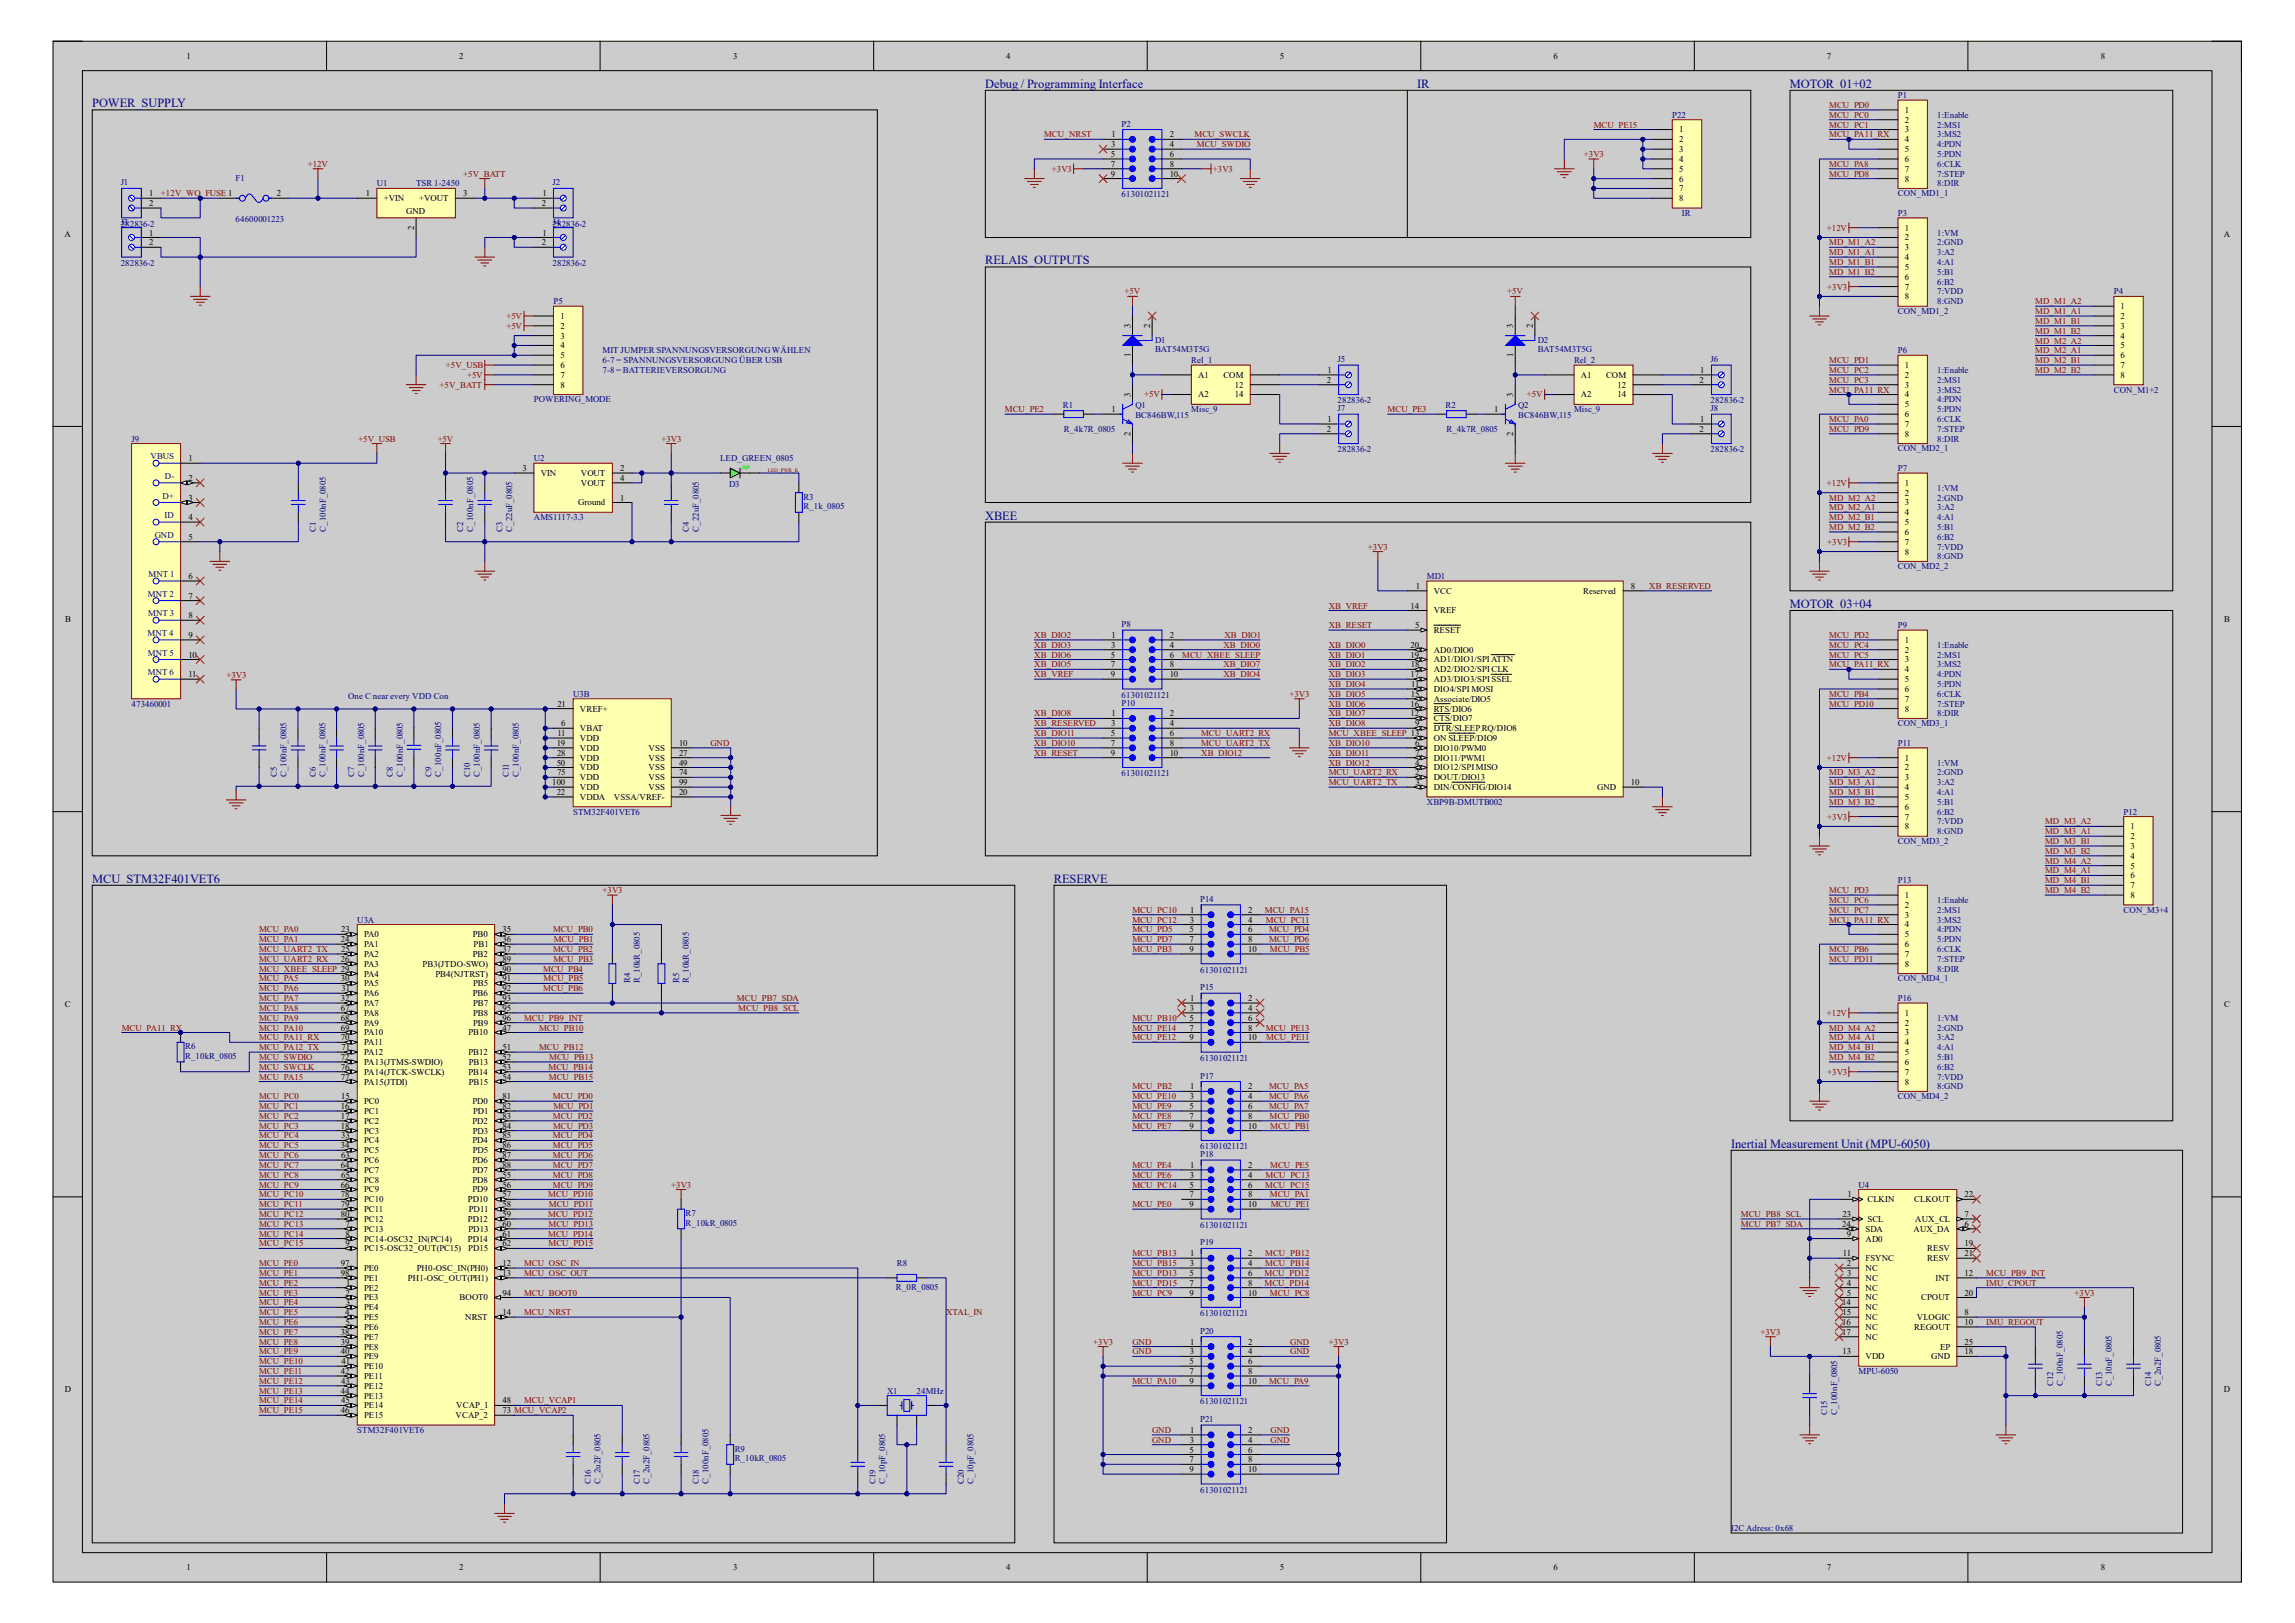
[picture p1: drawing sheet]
<svg xmlns="http://www.w3.org/2000/svg" width="297mm" height="210mm" viewBox="0 0 297 210" stroke-linecap="round" stroke-linejoin="round" font-family="sans-serif">
<defs><g id="words">
<g font-size="1.6" fill="#000080">
<text x="127.5" y="11.3">Debug / Programming Interface</text>
<text x="183.4" y="11.3">IR</text>
<text x="231.6" y="11.3">MOTOR_01+02</text>
<text x="11.9" y="13.9">POWER_SUPPLY</text>
<text x="127.5" y="34.2">RELAIS_OUTPUTS</text>
<text x="127.5" y="67.2">XBEE</text>
<text x="231.6" y="78.7">MOTOR_03+04</text>
<text x="11.9" y="114.2">MCU_STM32F401VET6</text>
<text x="136.4" y="114.2">RESERVE</text>
<text x="224" y="148.5">Inertial Measurement Unit (MPU-6050)</text>
</g>
<g font-size="1.1">
<text x="24.1" y="7.6">1</text>
<text x="59.4" y="7.6">2</text>
<text x="94.9" y="7.6">3</text>
<text x="130.2" y="7.6">4</text>
<text x="165.7" y="7.6">5</text>
<text x="201" y="7.6">6</text>
<text x="236.4" y="7.6">7</text>
<text x="271.9" y="7.6">8</text>
<text x="143.8" y="17.8">1</text>
<text x="151.4" y="17.8">2</text>
<text x="217.3" y="17.1">1</text>
<text x="246.5" y="14.6">1</text>
<text x="246.5" y="15.9">2</text>
<text x="246.5" y="17.1">3</text>
<text x="143.8" y="20.3">5</text>
<text x="143.8" y="21.6">7</text>
<text x="143.8" y="22.9">9</text>
<text x="143.8" y="19">3</text>
<text x="151.4" y="19">4</text>
<text x="151.4" y="20.3">6</text>
<text x="151.4" y="21.6">8</text>
<text x="151.4" y="22.9">10</text>
<text x="217.3" y="18.4">2</text>
<text x="217.3" y="19.7">3</text>
<text x="217.3" y="21">4</text>
<text x="217.3" y="22.2">5</text>
<text x="217.3" y="23.5">6</text>
<text x="246.5" y="18.4">4</text>
<text x="246.5" y="19.7">5</text>
<text x="246.5" y="21">6</text>
<text x="246.5" y="22.2">7</text>
<text x="246.5" y="23.5">8</text>
<text x="19.3" y="25.4">1</text>
<text x="19.3" y="26.7">2</text>
<text x="35.8" y="25.4">2</text>
<text x="47.3" y="25.4">1</text>
<text x="49.7" y="26">+VIN</text>
<text x="52.6" y="27.7">GND</text>
<text x="53.6" y="29.7" transform="rotate(-90 53.6 29.7)">2</text>
<text x="54.2" y="26">+VOUT</text>
<text x="59.9" y="25.4">3</text>
<text x="70.1" y="26.7">2</text>
<text x="70.2" y="25.4">1</text>
<text x="217.3" y="24.8">7</text>
<text x="217.3" y="26">8</text>
<text x="246.5" y="29.8">1</text>
<text x="8.3" y="30.6">A</text>
<text x="19.3" y="30.5">1</text>
<text x="19.3" y="31.8">2</text>
<text x="70.1" y="31.8">2</text>
<text x="70.2" y="30.5">1</text>
<text x="246.5" y="31.1">2</text>
<text x="246.5" y="32.4">3</text>
<text x="246.5" y="33.7">4</text>
<text x="246.5" y="34.9">5</text>
<text x="287.8" y="30.6">A</text>
<text x="72.5" y="41.3">1</text>
<text x="246.5" y="36.2">6</text>
<text x="246.5" y="37.5">7</text>
<text x="246.5" y="38.7">8</text>
<text x="274.4" y="40">1</text>
<text x="274.4" y="41.3">2</text>
<text x="72.5" y="42.5">2</text>
<text x="72.5" y="43.8">3</text>
<text x="72.5" y="45.1">4</text>
<text x="72.5" y="46.4">5</text>
<text x="72.5" y="47.6">6</text>
<text x="146.3" y="46.1" transform="rotate(-90 146.3 46.1)">1</text>
<text x="146.3" y="42.4" transform="rotate(-90 146.3 42.4)">3</text>
<text x="148.8" y="42.4" transform="rotate(-90 148.8 42.4)">2</text>
<text x="195.8" y="46.1" transform="rotate(-90 195.8 46.1)">1</text>
<text x="195.8" y="42.4" transform="rotate(-90 195.8 42.4)">3</text>
<text x="198.4" y="42.4" transform="rotate(-90 198.4 42.4)">2</text>
<text x="246.5" y="47.6">1</text>
<text x="274.4" y="42.5">3</text>
<text x="274.4" y="43.8">4</text>
<text x="274.4" y="45.1">5</text>
<text x="274.4" y="46.4">6</text>
<text x="274.4" y="47.6">7</text>
<text x="72.5" y="48.9">7</text>
<text x="72.5" y="50.2">8</text>
<text x="143.8" y="53.3">1</text>
<text x="146.3" y="51.3" transform="rotate(-90 146.3 51.3)">3</text>
<text x="155.1" y="48.9">A1</text>
<text x="155.1" y="51.4">A2</text>
<text x="158.3" y="48.9">COM</text>
<text x="159.8" y="51.4">14</text>
<text x="159.8" y="50.2">12</text>
<text x="171.7" y="49.5">2</text>
<text x="171.8" y="48.3">1</text>
<text x="193.4" y="53.3">1</text>
<text x="195.8" y="51.3" transform="rotate(-90 195.8 51.3)">3</text>
<text x="204.6" y="48.9">A1</text>
<text x="204.6" y="51.4">A2</text>
<text x="207.9" y="48.9">COM</text>
<text x="209.3" y="51.4">14</text>
<text x="209.3" y="50.2">12</text>
<text x="220" y="49.5">2</text>
<text x="220" y="48.3">1</text>
<text x="246.5" y="48.9">2</text>
<text x="246.5" y="50.2">3</text>
<text x="246.5" y="51.4">4</text>
<text x="246.5" y="52.7">5</text>
<text x="246.5" y="54">6</text>
<text x="274.4" y="48.9">8</text>
<text x="24.4" y="59.7">1</text>
<text x="146.3" y="56.4" transform="rotate(-90 146.3 56.4)">2</text>
<text x="171.7" y="55.9">2</text>
<text x="171.8" y="54.6">1</text>
<text x="195.8" y="56.4" transform="rotate(-90 195.8 56.4)">2</text>
<text x="220" y="55.9">2</text>
<text x="220" y="54.6">1</text>
<text x="246.5" y="55.2">7</text>
<text x="246.5" y="56.5">8</text>
<text x="24.4" y="62.2">2</text>
<text x="24.4" y="64.8">3</text>
<text x="67.6" y="61">3</text>
<text x="70" y="61.6">VIN</text>
<text x="74.8" y="65.4">Ground</text>
<text x="75.2" y="61.6">VOUT</text>
<text x="75.2" y="62.9">VOUT</text>
<text x="80.3" y="61">2</text>
<text x="80.3" y="62.2">4</text>
<text x="80.3" y="64.8">1</text>
<text x="246.5" y="62.9">1</text>
<text x="246.5" y="64.1">2</text>
<text x="246.5" y="65.4">3</text>
<text x="24.4" y="67.3">4</text>
<text x="24.4" y="69.8">5</text>
<text x="246.5" y="66.7">4</text>
<text x="246.5" y="67.9">5</text>
<text x="246.5" y="69.2">6</text>
<text x="246.5" y="70.5">7</text>
<text x="246.5" y="71.8">8</text>
<text x="24.4" y="74.9">6</text>
<text x="24.4" y="77.5">7</text>
<text x="183.2" y="76.2">1</text>
<text x="185.5" y="76.8">VCC</text>
<text x="204.9" y="76.8">Reserved</text>
<text x="211.1" y="76.2">8</text>
<text x="8.4" y="80.5">B</text>
<text x="24.4" y="80">8</text>
<text x="24.4" y="82.5">9</text>
<text x="143.8" y="83.8">3</text>
<text x="143.8" y="82.5">1</text>
<text x="151.4" y="83.8">4</text>
<text x="151.4" y="82.5">2</text>
<text x="182.5" y="83.8">20</text>
<text x="182.5" y="78.7">14</text>
<text x="183.1" y="81.3">5</text>
<text x="185.5" y="81.9">RESET</text>
<text x="185.5" y="79.4">VREF</text>
<text x="246.5" y="83.2">1</text>
<text x="287.8" y="80.5">B</text>
<text x="24.4" y="85.1">10</text>
<text x="24.4" y="87.6">11</text>
<text x="143.8" y="85.1">5</text>
<text x="143.8" y="86.4">7</text>
<text x="143.8" y="87.6">9</text>
<text x="151.4" y="85.1">6</text>
<text x="151.4" y="86.4">8</text>
<text x="151.4" y="87.6">10</text>
<text x="182.5" y="85.1">19</text>
<text x="182.5" y="87.6">17</text>
<text x="182.6" y="86.4">18</text>
<text x="182.6" y="88.9">11</text>
<text x="185.5" y="89.5">DIO4/SPI MOSI</text>
<text x="185.5" y="84.5">AD0/DIO0</text>
<text x="185.5" y="85.7">AD1/DIO1/SPI ATTN</text>
<text x="185.5" y="87">AD2/DIO2/SPI CLK</text>
<text x="185.5" y="88.3">AD3/DIO3/SPI SSEL</text>
<text x="246.5" y="84.5">2</text>
<text x="246.5" y="85.7">3</text>
<text x="246.5" y="87">4</text>
<text x="246.5" y="88.3">5</text>
<text x="246.5" y="89.5">6</text>
<text x="72.1" y="95.2">11</text>
<text x="72.1" y="91.4">21</text>
<text x="72.6" y="94">6</text>
<text x="75.1" y="94.6">VBAT</text>
<text x="75.1" y="95.9">VDD</text>
<text x="75.1" y="92.1">VREF+</text>
<text x="143.8" y="95.2">5</text>
<text x="143.8" y="94">3</text>
<text x="143.8" y="92.7">1</text>
<text x="151.4" y="94">4</text>
<text x="151.4" y="92.7">2</text>
<text x="151.4" y="95.2">6</text>
<text x="182.5" y="92.7">12</text>
<text x="182.5" y="91.4">16</text>
<text x="182.6" y="90.2">15</text>
<text x="183.1" y="94">9</text>
<text x="185.5" y="93.3">CTS/DIO7</text>
<text x="185.5" y="94.6">DTR/SLEEP RQ/DIO8</text>
<text x="185.5" y="92.1">RTS/DIO6</text>
<text x="185.5" y="90.8">Associate/DIO5</text>
<text x="185.5" y="95.9">ON SLEEP/DIO9</text>
<text x="246.5" y="90.8">7</text>
<text x="246.5" y="92.1">8</text>
<text x="71.5" y="101.6">100</text>
<text x="72.1" y="96.5">19</text>
<text x="72.1" y="99.1">50</text>
<text x="72.1" y="97.8">28</text>
<text x="72.1" y="100.3">75</text>
<text x="75.1" y="97.2">VDD</text>
<text x="75.1" y="98.4">VDD</text>
<text x="75.1" y="99.7">VDD</text>
<text x="75.1" y="101">VDD</text>
<text x="83.9" y="97.2">VSS</text>
<text x="83.9" y="98.4">VSS</text>
<text x="83.9" y="99.7">VSS</text>
<text x="83.9" y="101">VSS</text>
<text x="87.9" y="96.5">10</text>
<text x="87.9" y="97.8">27</text>
<text x="87.9" y="99.1">49</text>
<text x="87.9" y="100.3">74</text>
<text x="87.9" y="101.6">99</text>
<text x="143.8" y="96.5">7</text>
<text x="143.8" y="97.8">9</text>
<text x="151.4" y="96.5">8</text>
<text x="151.4" y="97.8">10</text>
<text x="183.1" y="96.5">6</text>
<text x="183.1" y="97.8">7</text>
<text x="183.1" y="99.1">4</text>
<text x="183.1" y="100.3">2</text>
<text x="183.2" y="101.6">3</text>
<text x="185.5" y="97.2">DIO10/PWM0</text>
<text x="185.5" y="98.4">DIO11/PWM1</text>
<text x="185.5" y="99.7">DIO12/SPI MISO</text>
<text x="185.5" y="101">DOUT/DIO13</text>
<text x="211.1" y="101.6">10</text>
<text x="246.5" y="98.4">1</text>
<text x="246.5" y="99.7">2</text>
<text x="246.5" y="101">3</text>
<text x="72.1" y="102.9">22</text>
<text x="75.1" y="103.5">VDDA</text>
<text x="75.1" y="102.2">VDD</text>
<text x="79.5" y="103.5">VSSA/VREF-</text>
<text x="83.9" y="102.2">VSS</text>
<text x="87.9" y="102.9">20</text>
<text x="185.5" y="102.2">DIN/CONFIG/DIO14</text>
<text x="206.7" y="102.2">GND</text>
<text x="246.5" y="102.2">4</text>
<text x="246.5" y="103.5">5</text>
<text x="246.5" y="104.8">6</text>
<text x="246.5" y="106">7</text>
<text x="246.5" y="107.3">8</text>
<text x="275.7" y="107.3">1</text>
<text x="275.7" y="108.6">2</text>
<text x="275.7" y="109.9">3</text>
<text x="275.7" y="111.1">4</text>
<text x="275.7" y="112.4">5</text>
<text x="275.7" y="113.7">6</text>
<text x="154" y="119.4">3</text>
<text x="154" y="118.1">1</text>
<text x="161.5" y="119.4">4</text>
<text x="161.5" y="118.1">2</text>
<text x="246.5" y="116.2">1</text>
<text x="246.5" y="117.5">2</text>
<text x="246.5" y="118.7">3</text>
<text x="275.7" y="114.9">7</text>
<text x="275.7" y="116.2">8</text>
<text x="44.1" y="121.9">24</text>
<text x="44.1" y="124.5">26</text>
<text x="44.2" y="120.6">23</text>
<text x="44.2" y="123.2">25</text>
<text x="47.1" y="121.3">PA0</text>
<text x="47.1" y="122.6">PA1</text>
<text x="47.1" y="123.8">PA2</text>
<text x="47.1" y="125.1">PA3</text>
<text x="54.7" y="125.1">PB3(JTDO-SWO)</text>
<text x="61.2" y="121.3">PB0</text>
<text x="61.2" y="123.8">PB2</text>
<text x="61.3" y="122.6">PB1</text>
<text x="65" y="120.6">35</text>
<text x="65" y="121.9">36</text>
<text x="65" y="123.2">37</text>
<text x="65" y="124.5">89</text>
<text x="65" y="125.7">90</text>
<text x="153.9" y="120.6">5</text>
<text x="153.9" y="121.9">7</text>
<text x="153.9" y="123.2">9</text>
<text x="161.5" y="120.6">6</text>
<text x="161.5" y="121.9">8</text>
<text x="161.5" y="123.2">10</text>
<text x="246.5" y="120">4</text>
<text x="246.5" y="121.3">5</text>
<text x="246.5" y="122.6">6</text>
<text x="246.5" y="123.8">7</text>
<text x="246.5" y="125.1">8</text>
<text x="8.4" y="130.3">C</text>
<text x="44.1" y="127">30</text>
<text x="44.1" y="129.5">32</text>
<text x="44.1" y="130.8">67</text>
<text x="44.2" y="128.3">31</text>
<text x="47.1" y="126.4">PA4</text>
<text x="47.1" y="127.6">PA5</text>
<text x="47.1" y="128.9">PA6</text>
<text x="47.1" y="130.2">PA7</text>
<text x="47.1" y="131.4">PA8</text>
<text x="56.3" y="126.4">PB4(NJTRST)</text>
<text x="61.2" y="128.9">PB6</text>
<text x="61.2" y="127.6">PB5</text>
<text x="61.2" y="130.2">PB7</text>
<text x="61.2" y="131.4">PB8</text>
<text x="65" y="127">91</text>
<text x="65" y="128.3">92</text>
<text x="65" y="129.5">93</text>
<text x="65" y="130.8">95</text>
<text x="154" y="130.8">3</text>
<text x="154" y="129.5">1</text>
<text x="161.5" y="130.8">4</text>
<text x="161.5" y="129.5">2</text>
<text x="246.5" y="131.4">1</text>
<text x="287.8" y="130.3">C</text>
<text x="44.1" y="132.1">68</text>
<text x="44.1" y="133.3">69</text>
<text x="44.1" y="134.6">70</text>
<text x="44.1" y="137.2">72</text>
<text x="44.2" y="135.9">71</text>
<text x="47.1" y="132.7">PA9</text>
<text x="47.1" y="134">PA10</text>
<text x="47.1" y="135.3">PA11</text>
<text x="47.1" y="136.5">PA12</text>
<text x="47.1" y="137.8">PA13(JTMS-SWDIO)</text>
<text x="60.6" y="134">PB10</text>
<text x="60.6" y="136.5">PB12</text>
<text x="60.7" y="137.8">PB13</text>
<text x="61.2" y="132.7">PB9</text>
<text x="65" y="133.3">47</text>
<text x="65" y="135.9">51</text>
<text x="65" y="137.2">52</text>
<text x="65" y="132.1">96</text>
<text x="153.9" y="132.1">5</text>
<text x="153.9" y="133.3">7</text>
<text x="153.9" y="134.6">9</text>
<text x="161.5" y="132.1">6</text>
<text x="161.5" y="133.3">8</text>
<text x="161.5" y="134.6">10</text>
<text x="246.5" y="132.7">2</text>
<text x="246.5" y="134">3</text>
<text x="246.5" y="135.3">4</text>
<text x="246.5" y="136.5">5</text>
<text x="246.5" y="137.8">6</text>
<text x="44.1" y="143.5">16</text>
<text x="44.1" y="138.4">76</text>
<text x="44.1" y="139.7">77</text>
<text x="44.2" y="142.2">15</text>
<text x="47.1" y="142.9">PC0</text>
<text x="47.1" y="139.1">PA14(JTCK-SWCLK)</text>
<text x="47.1" y="140.3">PA15(JTDI)</text>
<text x="60.6" y="139.1">PB14</text>
<text x="60.7" y="140.3">PB15</text>
<text x="61.1" y="142.9">PD0</text>
<text x="65" y="138.4">53</text>
<text x="65" y="139.7">54</text>
<text x="65" y="142.2">81</text>
<text x="65" y="143.5">82</text>
<text x="153.9" y="143.5">5</text>
<text x="154" y="142.2">3</text>
<text x="154" y="141">1</text>
<text x="161.5" y="142.2">4</text>
<text x="161.5" y="141">2</text>
<text x="161.5" y="143.5">6</text>
<text x="246.5" y="139.1">7</text>
<text x="246.5" y="140.3">8</text>
<text x="44.1" y="144.8">17</text>
<text x="44.1" y="146">18</text>
<text x="44.1" y="148.6">34</text>
<text x="44.2" y="147.3">33</text>
<text x="44.2" y="149.9">63</text>
<text x="47.1" y="144.1">PC1</text>
<text x="47.1" y="145.4">PC2</text>
<text x="47.1" y="146.7">PC3</text>
<text x="47.1" y="148">PC4</text>
<text x="47.1" y="149.2">PC5</text>
<text x="61.1" y="145.4">PD2</text>
<text x="61.1" y="148">PD4</text>
<text x="61.2" y="146.7">PD3</text>
<text x="61.2" y="149.2">PD5</text>
<text x="61.2" y="144.1">PD1</text>
<text x="65" y="144.8">83</text>
<text x="65" y="146">84</text>
<text x="65" y="147.3">85</text>
<text x="65" y="148.6">86</text>
<text x="65" y="149.9">87</text>
<text x="153.9" y="144.8">7</text>
<text x="153.9" y="146">9</text>
<text x="161.5" y="144.8">8</text>
<text x="161.5" y="146">10</text>
<text x="44.1" y="151.1">64</text>
<text x="44.1" y="153.7">66</text>
<text x="44.1" y="154.9">78</text>
<text x="44.2" y="152.4">65</text>
<text x="47.1" y="150.5">PC6</text>
<text x="47.1" y="151.8">PC7</text>
<text x="47.1" y="153">PC8</text>
<text x="47.1" y="154.3">PC9</text>
<text x="47.1" y="155.6">PC10</text>
<text x="60.5" y="155.6">PD10</text>
<text x="61.1" y="153">PD8</text>
<text x="61.1" y="154.3">PD9</text>
<text x="61.1" y="150.5">PD6</text>
<text x="61.1" y="151.8">PD7</text>
<text x="65" y="152.4">55</text>
<text x="65" y="153.7">56</text>
<text x="65" y="154.9">57</text>
<text x="65" y="151.1">88</text>
<text x="153.9" y="153.7">5</text>
<text x="153.9" y="154.9">7</text>
<text x="154" y="152.4">3</text>
<text x="154" y="151.1">1</text>
<text x="161.5" y="152.4">4</text>
<text x="161.5" y="151.1">2</text>
<text x="161.5" y="153.7">6</text>
<text x="161.5" y="154.9">8</text>
<text x="239.1" y="154.9">1</text>
<text x="241.7" y="155.6">CLKIN</text>
<text x="247.7" y="155.6">CLKOUT</text>
<text x="254.3" y="154.9">22</text>
<text x="44.1" y="156.2">79</text>
<text x="44.1" y="157.5">80</text>
<text x="44.7" y="158.7">7</text>
<text x="44.7" y="160">8</text>
<text x="44.7" y="161.3">9</text>
<text x="47.1" y="159.4">PC13</text>
<text x="47.1" y="160.7">PC14-OSC32_IN(PC14)</text>
<text x="47.1" y="161.9">PC15-OSC32_OUT(PC15)</text>
<text x="47.1" y="156.8">PC11</text>
<text x="47.1" y="158.1">PC12</text>
<text x="60.5" y="158.1">PD12</text>
<text x="60.5" y="160.7">PD14</text>
<text x="60.6" y="161.9">PD15</text>
<text x="60.6" y="159.4">PD13</text>
<text x="60.7" y="156.8">PD11</text>
<text x="65" y="156.2">58</text>
<text x="65" y="157.5">59</text>
<text x="65" y="158.7">60</text>
<text x="65" y="160">61</text>
<text x="65" y="161.3">62</text>
<text x="153.9" y="156.2">9</text>
<text x="161.5" y="156.2">10</text>
<text x="238.4" y="158.7">24</text>
<text x="238.5" y="157.5">23</text>
<text x="239" y="160">9</text>
<text x="241.4" y="160.7">AD0</text>
<text x="241.4" y="159.4">SDA</text>
<text x="241.7" y="158.1">SCL</text>
<text x="247.6" y="159.4">AUX_DA</text>
<text x="247.9" y="158.1">AUX_CL</text>
<text x="249.4" y="161.9">RESV</text>
<text x="254.3" y="158.7">6</text>
<text x="254.3" y="157.5">7</text>
<text x="254.3" y="161.3">19</text>
<text x="44.1" y="163.8">97</text>
<text x="44.1" y="165.1">98</text>
<text x="44.7" y="167.6">2</text>
<text x="44.8" y="166.4">1</text>
<text x="47.1" y="167">PE2</text>
<text x="47.1" y="164.5">PE0</text>
<text x="47.1" y="165.7">PE1</text>
<text x="52.8" y="165.7">PH1-OSC_OUT(PH1)</text>
<text x="53.9" y="164.5">PH0-OSC_IN(PH0)</text>
<text x="65" y="163.8">12</text>
<text x="65" y="165.1">13</text>
<text x="65" y="167.6">94</text>
<text x="153.9" y="165.1">5</text>
<text x="153.9" y="166.4">7</text>
<text x="153.9" y="167.6">9</text>
<text x="154" y="163.8">3</text>
<text x="154" y="162.6">1</text>
<text x="161.5" y="163.8">4</text>
<text x="161.5" y="162.6">2</text>
<text x="161.5" y="165.1">6</text>
<text x="161.5" y="166.4">8</text>
<text x="161.5" y="167.6">10</text>
<text x="238.5" y="162.6">11</text>
<text x="239" y="163.8">2</text>
<text x="239" y="166.4">4</text>
<text x="239" y="167.6">5</text>
<text x="239.1" y="165.1">3</text>
<text x="241.4" y="164.5">NC</text>
<text x="241.4" y="165.7">NC</text>
<text x="241.4" y="167">NC</text>
<text x="241.4" y="163.2">FSYNC</text>
<text x="249.4" y="163.2">RESV</text>
<text x="250.5" y="165.7">INT</text>
<text x="254.3" y="165.1">12</text>
<text x="254.3" y="167.6">20</text>
<text x="254.3" y="162.6">21</text>
<text x="44.1" y="172.7">38</text>
<text x="44.1" y="174">39</text>
<text x="44.7" y="170.2">4</text>
<text x="44.7" y="171.4">5</text>
<text x="44.7" y="168.9">3</text>
<text x="47.1" y="168.3">PE3</text>
<text x="47.1" y="169.5">PE4</text>
<text x="47.1" y="170.8">PE5</text>
<text x="47.1" y="172.1">PE6</text>
<text x="47.1" y="173.4">PE7</text>
<text x="59.5" y="168.3">BOOT0</text>
<text x="60.2" y="170.8">NRST</text>
<text x="65" y="170.2">14</text>
<text x="154" y="174">1</text>
<text x="161.5" y="174">2</text>
<text x="238.4" y="168.9">14</text>
<text x="238.4" y="171.4">16</text>
<text x="238.4" y="172.7">17</text>
<text x="238.5" y="170.2">15</text>
<text x="241.4" y="168.3">NC</text>
<text x="241.4" y="169.5">NC</text>
<text x="241.4" y="170.8">NC</text>
<text x="241.4" y="172.1">NC</text>
<text x="241.4" y="173.4">NC</text>
<text x="247.7" y="172.1">REGOUT</text>
<text x="248.1" y="170.8">VLOGIC</text>
<text x="248.6" y="168.3">CPOUT</text>
<text x="254.3" y="170.2">8</text>
<text x="254.3" y="171.4">10</text>
<text x="254.3" y="174">25</text>
<text x="44.1" y="175.3">40</text>
<text x="44.1" y="177.8">42</text>
<text x="44.2" y="179.1">43</text>
<text x="44.2" y="176.5">41</text>
<text x="47.1" y="174.6">PE8</text>
<text x="47.1" y="175.9">PE9</text>
<text x="47.1" y="177.2">PE10</text>
<text x="47.1" y="178.4">PE11</text>
<text x="47.1" y="179.7">PE12</text>
<text x="153.9" y="176.5">5</text>
<text x="153.9" y="177.8">7</text>
<text x="153.9" y="179.1">9</text>
<text x="154" y="175.3">3</text>
<text x="161.5" y="175.3">4</text>
<text x="161.5" y="176.5">6</text>
<text x="161.5" y="177.8">8</text>
<text x="161.5" y="179.1">10</text>
<text x="238.5" y="175.3">13</text>
<text x="241.4" y="175.9">VDD</text>
<text x="249.9" y="175.9">GND</text>
<text x="251.1" y="174.6">EP</text>
<text x="254.3" y="175.3">18</text>
<text x="8.4" y="180.2">D</text>
<text x="44.1" y="180.3">44</text>
<text x="44.1" y="182.9">46</text>
<text x="44.2" y="181.6">45</text>
<text x="47.1" y="181">PE13</text>
<text x="47.1" y="182.2">PE14</text>
<text x="47.1" y="183.5">PE15</text>
<text x="59" y="183.5">VCAP_2</text>
<text x="59.1" y="182.2">VCAP_1</text>
<text x="65" y="181.6">48</text>
<text x="65" y="182.9">73 MCU_VCAP2</text>
<text x="154" y="185.4">1</text>
<text x="161.5" y="185.4">2</text>
<text x="287.8" y="180.2">D</text>
<text x="153.9" y="188">5</text>
<text x="153.9" y="189.2">7</text>
<text x="153.9" y="190.5">9</text>
<text x="154" y="186.7">3</text>
<text x="161.5" y="186.7">4</text>
<text x="161.5" y="188">6</text>
<text x="161.5" y="189.2">8</text>
<text x="161.5" y="190.5">10</text>
<text x="24.1" y="203.2">1</text>
<text x="59.4" y="203.2">2</text>
<text x="94.9" y="203.2">3</text>
<text x="130.2" y="203.2">4</text>
<text x="165.7" y="203.2">5</text>
<text x="201" y="203.2">6</text>
<text x="236.4" y="203.2">7</text>
<text x="271.9" y="203.2">8</text>
</g>
<g font-size="1.1" fill="#800000">
<text x="135.1" y="17.8">MCU_NRST</text>
<text x="154.6" y="17.8">MCU_SWCLK</text>
<text x="206.2" y="16.5">MCU_PE15</text>
<text x="236.7" y="14">MCU_PD0</text>
<text x="236.7" y="15.2">MCU_PC0</text>
<text x="236.7" y="16.5">MCU_PC1</text>
<text x="236.7" y="17.8">MCU_PA11_RX</text>
<text x="39.8" y="21.6">+12V</text>
<text x="59.9" y="22.9">+5V_BATT</text>
<text x="136.1" y="22.2">+3V3</text>
<text x="154.9" y="19">MCU_SWDIO</text>
<text x="157" y="22.2">+3V3</text>
<text x="205" y="20.3">+3V3</text>
<text x="236.7" y="21.6">MCU_PA8</text>
<text x="236.7" y="22.9">MCU_PD8</text>
<text x="20.8" y="25.4">+12V_WO_FUSE 1</text>
<text x="236.4" y="29.8">+12V</text>
<text x="236.7" y="31.8">MD_M1_A2</text>
<text x="236.7" y="33">MD_M1_A1</text>
<text x="236.7" y="34.3">MD_M1_B1</text>
<text x="236.7" y="35.6">MD_M1_B2</text>
<text x="65.5" y="41.3">+5V</text>
<text x="145.5" y="38.1">+5V</text>
<text x="195.1" y="38.1">+5V</text>
<text x="236.5" y="37.5">+3V3</text>
<text x="263.4" y="39.4">MD_M1_A2</text>
<text x="263.4" y="40.6">MD_M1_A1</text>
<text x="263.4" y="41.9">MD_M1_B1</text>
<text x="57.7" y="47.6">+5V_USB</text>
<text x="65.5" y="42.5">+5V</text>
<text x="236.7" y="47">MCU_PD1</text>
<text x="263.4" y="43.2">MD_M1_B2</text>
<text x="263.4" y="44.4">MD_M2_A2</text>
<text x="263.4" y="45.7">MD_M2_A1</text>
<text x="263.4" y="47">MD_M2_B1</text>
<text x="56.9" y="50.2">+5V_BATT</text>
<text x="60.5" y="48.9">+5V</text>
<text x="130" y="53.3">MCU_PE2</text>
<text x="148.1" y="51.4">+5V</text>
<text x="179.6" y="53.3">MCU_PE3</text>
<text x="197.6" y="51.4">+5V</text>
<text x="236.7" y="48.3">MCU_PC2</text>
<text x="236.7" y="49.5">MCU_PC3</text>
<text x="236.7" y="50.8">MCU_PA11_RX</text>
<text x="263.4" y="48.3">MD_M2_B2</text>
<text x="46.4" y="57.1">+5V_USB</text>
<text x="56.6" y="57.1">+5V</text>
<text x="85.6" y="57.1">+3V3</text>
<text x="236.7" y="54.6">MCU_PA0</text>
<text x="236.7" y="55.9">MCU_PD9</text>
<text x="236.4" y="62.9">+12V</text>
<text x="236.7" y="64.8">MD_M2_A2</text>
<text x="177" y="71.1">+3V3</text>
<text x="236.5" y="70.5">+3V3</text>
<text x="236.7" y="66">MD_M2_A1</text>
<text x="236.7" y="67.3">MD_M2_B1</text>
<text x="236.7" y="68.6">MD_M2_B2</text>
<text x="213.4" y="76.2">XB_RESERVED</text>
<text x="133.9" y="82.5">XB_DIO2</text>
<text x="133.9" y="83.8">XB_DIO3</text>
<text x="158.3" y="83.8">XB_DIO0</text>
<text x="158.5" y="82.5">XB_DIO1</text>
<text x="172" y="78.7">XB_VREF</text>
<text x="172" y="81.3">XB_RESET</text>
<text x="172" y="83.8">XB_DIO0</text>
<text x="236.7" y="82.5">MCU_PD2</text>
<text x="236.7" y="83.8">MCU_PC4</text>
<text x="29.3" y="87.7">+3V3</text>
<text x="133.9" y="85.1">XB_DIO6</text>
<text x="133.9" y="86.4">XB_DIO5</text>
<text x="133.9" y="87.6">XB_VREF</text>
<text x="153" y="85.1">MCU_XBEE_SLEEP</text>
<text x="158.3" y="86.4">XB_DIO7</text>
<text x="158.3" y="87.6">XB_DIO4</text>
<text x="172" y="85.1">XB_DIO1</text>
<text x="172" y="86.4">XB_DIO2</text>
<text x="172" y="87.6">XB_DIO3</text>
<text x="172" y="88.9">XB_DIO4</text>
<text x="236.7" y="85.1">MCU_PC5</text>
<text x="236.7" y="86.4">MCU_PA11_RX</text>
<text x="133.9" y="92.7">XB_DIO8</text>
<text x="133.9" y="94">XB_RESERVED</text>
<text x="133.9" y="95.2">XB_DIO11</text>
<text x="155.4" y="95.2">MCU_UART2_RX</text>
<text x="166.9" y="90.2">+3V3</text>
<text x="172" y="95.2">MCU_XBEE_SLEEP 13</text>
<text x="172" y="90.2">XB_DIO5</text>
<text x="172" y="91.4">XB_DIO6</text>
<text x="172" y="92.7">XB_DIO7</text>
<text x="172" y="94">XB_DIO8</text>
<text x="236.7" y="90.2">MCU_PB4</text>
<text x="236.7" y="91.4">MCU_PD10</text>
<text x="91.9" y="96.5">GND</text>
<text x="133.9" y="96.5">XB_DIO10</text>
<text x="133.9" y="97.8">XB_RESET</text>
<text x="155.4" y="96.5">MCU_UART2_TX</text>
<text x="155.4" y="97.8">XB_DIO12</text>
<text x="172" y="101.6">MCU_UART2_TX</text>
<text x="172" y="100.3">MCU_UART2_RX</text>
<text x="172" y="96.5">XB_DIO10</text>
<text x="172" y="97.8">XB_DIO11</text>
<text x="172" y="99.1">XB_DIO12</text>
<text x="236.4" y="98.4">+12V</text>
<text x="236.7" y="100.3">MD_M3_A2</text>
<text x="236.7" y="101.6">MD_M3_A1</text>
<text x="236.5" y="106">+3V3</text>
<text x="236.7" y="102.9">MD_M3_B1</text>
<text x="236.7" y="104.1">MD_M3_B2</text>
<text x="264.7" y="106.7">MD_M3_A2</text>
<text x="264.7" y="107.9">MD_M3_A1</text>
<text x="264.7" y="109.2">MD_M3_B1</text>
<text x="264.7" y="110.5">MD_M3_B2</text>
<text x="264.7" y="111.8">MD_M4_A2</text>
<text x="264.7" y="113">MD_M4_A1</text>
<text x="78" y="115.6">+3V3</text>
<text x="146.6" y="118.1">MCU_PC10</text>
<text x="146.6" y="119.4">MCU_PC12</text>
<text x="163.7" y="118.1">MCU_PA15</text>
<text x="163.8" y="119.4">MCU_PC11</text>
<text x="236.7" y="115.6">MCU_PD3</text>
<text x="236.7" y="116.8">MCU_PC6</text>
<text x="236.7" y="118.1">MCU_PC7</text>
<text x="236.7" y="119.4">MCU_PA11_RX</text>
<text x="264.7" y="114.3">MD_M4_B1</text>
<text x="264.7" y="115.6">MD_M4_B2</text>
<text x="33.5" y="120.6">MCU_PA0</text>
<text x="33.5" y="123.2">MCU_UART2_TX</text>
<text x="33.5" y="124.5">MCU_UART2_RX</text>
<text x="33.5" y="125.7">MCU_XBEE_SLEEP 29</text>
<text x="33.5" y="121.9">MCU_PA1</text>
<text x="70.3" y="125.7">MCU_PB4</text>
<text x="71.6" y="120.6">MCU_PB0</text>
<text x="71.6" y="123.2">MCU_PB2</text>
<text x="71.6" y="124.5">MCU_PB3</text>
<text x="71.7" y="121.9">MCU_PB1</text>
<text x="146.6" y="120.6">MCU_PD5</text>
<text x="146.6" y="121.9">MCU_PD7</text>
<text x="146.6" y="123.2">MCU_PB3</text>
<text x="164.3" y="120.6">MCU_PD4</text>
<text x="164.3" y="121.9">MCU_PD6</text>
<text x="164.3" y="123.2">MCU_PB5</text>
<text x="236.7" y="123.2">MCU_PB6</text>
<text x="236.7" y="124.5">MCU_PD11</text>
<text x="33.5" y="130.8">MCU_PA8</text>
<text x="33.5" y="129.5">MCU_PA7</text>
<text x="33.5" y="128.3">MCU_PA6</text>
<text x="33.5" y="127">MCU_PA5</text>
<text x="70.3" y="128.3">MCU_PB6</text>
<text x="70.4" y="127">MCU_PB5</text>
<text x="95.4" y="129.5">MCU_PB7_SDA</text>
<text x="95.5" y="130.8">MCU_PB8_SCL</text>
<text x="236.4" y="131.4">+12V</text>
<text x="15.7" y="133.3">MCU_PA11_RX</text>
<text x="33.5" y="137.2">MCU_SWDIO</text>
<text x="33.5" y="134.6">MCU_PA11_RX</text>
<text x="33.5" y="135.9">MCU_PA12_TX</text>
<text x="33.5" y="132.1">MCU_PA9</text>
<text x="33.5" y="133.3">MCU_PA10</text>
<text x="67.8" y="132.1">MCU_PB9_INT</text>
<text x="69.8" y="133.3">MCU_PB10</text>
<text x="69.8" y="135.9">MCU_PB12</text>
<text x="71.1" y="137.2">MCU_PB13</text>
<text x="146.6" y="132.1">MCU_PB10</text>
<text x="146.6" y="133.3">MCU_PE14</text>
<text x="146.6" y="134.6">MCU_PE12</text>
<text x="163.8" y="133.3">MCU_PE13</text>
<text x="163.9" y="134.6">MCU_PE11</text>
<text x="236.7" y="133.3">MD_M4_A2</text>
<text x="236.7" y="134.6">MD_M4_A1</text>
<text x="236.7" y="135.9">MD_M4_B1</text>
<text x="236.7" y="137.2">MD_M4_B2</text>
<text x="33.5" y="138.4">MCU_SWCLK</text>
<text x="33.5" y="142.2">MCU_PC0</text>
<text x="33.5" y="143.5">MCU_PC1</text>
<text x="33.5" y="139.7">MCU_PA15</text>
<text x="71" y="138.4">MCU_PB14</text>
<text x="71" y="139.7">MCU_PB15</text>
<text x="71.5" y="142.2">MCU_PD0</text>
<text x="71.6" y="143.5">MCU_PD1</text>
<text x="146.6" y="141">MCU_PB2</text>
<text x="146.6" y="142.2">MCU_PE10</text>
<text x="146.6" y="143.5">MCU_PE9</text>
<text x="164.3" y="141">MCU_PA5</text>
<text x="164.3" y="142.2">MCU_PA6</text>
<text x="164.3" y="143.5">MCU_PA7</text>
<text x="236.5" y="139.1">+3V3</text>
<text x="33.5" y="144.8">MCU_PC2</text>
<text x="33.5" y="146">MCU_PC3</text>
<text x="33.5" y="147.3">MCU_PC4</text>
<text x="33.5" y="148.6">MCU_PC5</text>
<text x="33.5" y="149.9">MCU_PC6</text>
<text x="71.5" y="144.8">MCU_PD2</text>
<text x="71.5" y="147.3">MCU_PD4</text>
<text x="71.5" y="148.6">MCU_PD5</text>
<text x="71.5" y="149.9">MCU_PD6</text>
<text x="71.6" y="146">MCU_PD3</text>
<text x="146.6" y="144.8">MCU_PE8</text>
<text x="146.6" y="146">MCU_PE7</text>
<text x="164.3" y="144.8">MCU_PB0</text>
<text x="164.4" y="146">MCU_PB1</text>
<text x="33.5" y="151.1">MCU_PC7</text>
<text x="33.5" y="152.4">MCU_PC8</text>
<text x="33.5" y="153.7">MCU_PC9</text>
<text x="33.5" y="154.9">MCU_PC10</text>
<text x="71" y="154.9">MCU_PD10</text>
<text x="71.5" y="152.4">MCU_PD8</text>
<text x="71.5" y="153.7">MCU_PD9</text>
<text x="71.5" y="151.1">MCU_PD7</text>
<text x="86.9" y="153.7">+3V3</text>
<text x="146.6" y="151.1">MCU_PE4</text>
<text x="146.6" y="152.4">MCU_PE6</text>
<text x="146.6" y="153.7">MCU_PC14</text>
<text x="163.7" y="153.7">MCU_PC15</text>
<text x="163.8" y="152.4">MCU_PC13</text>
<text x="164.3" y="154.9">MCU_PA1</text>
<text x="164.4" y="151.1">MCU_PE5</text>
<text x="33.5" y="156.2">MCU_PC11</text>
<text x="33.5" y="157.5">MCU_PC12</text>
<text x="33.5" y="158.7">MCU_PC13</text>
<text x="33.5" y="160">MCU_PC14</text>
<text x="33.5" y="161.3">MCU_PC15</text>
<text x="71" y="157.5">MCU_PD12</text>
<text x="71" y="160">MCU_PD14</text>
<text x="71" y="158.7">MCU_PD13</text>
<text x="71" y="161.3">MCU_PD15</text>
<text x="71" y="156.2">MCU_PD11</text>
<text x="146.6" y="156.2">MCU_PE0</text>
<text x="164.5" y="156.2">MCU_PE1</text>
<text x="225.3" y="158.7">MCU_PB7_SDA</text>
<text x="225.3" y="157.5">MCU_PB8_SCL</text>
<text x="33.5" y="166.4">MCU_PE2</text>
<text x="33.5" y="167.6">MCU_PE3</text>
<text x="33.5" y="163.8">MCU_PE0</text>
<text x="33.5" y="165.1">MCU_PE1</text>
<text x="67.8" y="167.6">MCU_BOOT0</text>
<text x="67.8" y="163.8">MCU_OSC_IN</text>
<text x="67.8" y="165.1">MCU_OSC_OUT</text>
<text x="146.6" y="162.6">MCU_PB13</text>
<text x="146.6" y="163.8">MCU_PB15</text>
<text x="146.6" y="165.1">MCU_PD13</text>
<text x="146.6" y="166.4">MCU_PD15</text>
<text x="146.6" y="167.6">MCU_PC9</text>
<text x="163.7" y="165.1">MCU_PD12</text>
<text x="163.7" y="166.4">MCU_PD14</text>
<text x="163.7" y="162.6">MCU_PB12</text>
<text x="163.7" y="163.8">MCU_PB14</text>
<text x="164.3" y="167.6">MCU_PC8</text>
<text x="257" y="166.4">IMU_CPOUT</text>
<text x="257" y="165.1">MCU_PB9_INT</text>
<text x="268.5" y="167.6">+3V3</text>
<text x="33.5" y="168.9">MCU_PE4</text>
<text x="33.5" y="170.2">MCU_PE5</text>
<text x="33.5" y="171.4">MCU_PE6</text>
<text x="33.5" y="172.7">MCU_PE7</text>
<text x="33.5" y="174">MCU_PE8</text>
<text x="67.8" y="170.2">MCU_NRST</text>
<text x="122.4" y="170.2">XTAL_IN</text>
<text x="141.5" y="174">+3V3</text>
<text x="146.6" y="174">GND</text>
<text x="167" y="174">GND</text>
<text x="172" y="174">+3V3</text>
<text x="227.8" y="172.7">+3V3</text>
<text x="257" y="171.4">IMU_REGOUT</text>
<text x="33.5" y="175.3">MCU_PE9</text>
<text x="33.5" y="176.5">MCU_PE10</text>
<text x="33.5" y="177.8">MCU_PE11</text>
<text x="33.5" y="179.1">MCU_PE12</text>
<text x="146.6" y="175.3">GND</text>
<text x="146.6" y="179.1">MCU_PA10</text>
<text x="164.3" y="179.1">MCU_PA9</text>
<text x="167" y="175.3">GND</text>
<text x="33.5" y="180.3">MCU_PE13</text>
<text x="33.5" y="181.6">MCU_PE14</text>
<text x="33.5" y="182.9">MCU_PE15</text>
<text x="67.8" y="181.6">MCU_VCAP1</text>
<text x="149.1" y="185.4">GND</text>
<text x="164.4" y="185.4">GND</text>
<text x="149.1" y="186.7">GND</text>
<text x="164.4" y="186.7">GND</text>
</g>
<g font-size="1.1" fill="#000080">
<text x="145.2" y="16.4">P2</text>
<text x="216.4" y="15.2">P22</text>
<text x="245.6" y="12.7">P1</text>
<text x="250.7" y="15.2">1:Enable</text>
<text x="250.7" y="16.5">2:MS1</text>
<text x="250.7" y="17.8">3:MS2</text>
<text x="30.5" y="23.4">F1</text>
<text x="250.7" y="19">4:PDN</text>
<text x="250.7" y="20.3">5:PDN</text>
<text x="250.7" y="21.6">6:CLK</text>
<text x="250.7" y="22.9">7:STEP</text>
<text x="15.6" y="24">J1</text>
<text x="15.6" y="29.3">282836-2</text>
<text x="15.6" y="29.1">J3</text>
<text x="30.5" y="28.7">64600001223</text>
<text x="48.8" y="24.1">U1</text>
<text x="53.8" y="24.1">TSR 1-2450</text>
<text x="71.5" y="24">J2</text>
<text x="71.5" y="29.3">282836-2</text>
<text x="71.5" y="29.1">J4</text>
<text x="145.2" y="25.5">61301021121</text>
<text x="217.7" y="27.9">IR</text>
<text x="245.6" y="25.4">CON_MD1_1</text>
<text x="245.6" y="27.9">P3</text>
<text x="250.7" y="24.1">8:DIR</text>
<text x="15.6" y="34.4">282836-2</text>
<text x="71.5" y="34.4">282836-2</text>
<text x="250.7" y="30.5">1:VM</text>
<text x="250.7" y="31.8">2:GND</text>
<text x="250.7" y="33">3:A2</text>
<text x="250.7" y="34.3">4:A1</text>
<text x="250.7" y="35.6">5:B1</text>
<text x="71.6" y="39.4">P5</text>
<text x="245.6" y="40.6">CON_MD1_2</text>
<text x="250.7" y="36.8">6:B2</text>
<text x="250.7" y="38.1">7:VDD</text>
<text x="250.7" y="39.4">8:GND</text>
<text x="273.6" y="38.1">P4</text>
<text x="78" y="45.7">MIT JUMPER SPANNUNGSVERSORGUNG WÄHLEN</text>
<text x="78" y="47">6-7 = SPANNUNGSVERSORGUNG ÜBER USB</text>
<text x="149.5" y="44.3">D1</text>
<text x="149.5" y="45.6">BAT54M3T5G</text>
<text x="154.2" y="47">Rel_1</text>
<text x="173.1" y="46.9">J5</text>
<text x="199" y="44.3">D2</text>
<text x="199" y="45.6">BAT54M3T5G</text>
<text x="203.7" y="47">Rel_2</text>
<text x="221.4" y="46.9">J6</text>
<text x="245.6" y="45.7">P6</text>
<text x="69.1" y="52.1">POWERING_MODE</text>
<text x="78" y="48.3">7-8 = BATTERIEVERSORGUNG</text>
<text x="137.5" y="52.8">R1</text>
<text x="146.9" y="52.8">Q1</text>
<text x="154.2" y="53.3">Misc_9</text>
<text x="173.1" y="52.2">282836-2</text>
<text x="173.1" y="53.2">J7</text>
<text x="187.1" y="52.8">R2</text>
<text x="196.5" y="52.8">Q2</text>
<text x="203.7" y="53.3">Misc_9</text>
<text x="221.4" y="52.2">282836-2</text>
<text x="221.4" y="53.2">J8</text>
<text x="250.7" y="48.3">1:Enable</text>
<text x="250.7" y="49.5">2:MS1</text>
<text x="250.7" y="50.8">3:MS2</text>
<text x="250.7" y="52.1">4:PDN</text>
<text x="250.7" y="53.3">5:PDN</text>
<text x="273.6" y="50.8">CON_M1+2</text>
<text x="17" y="57.1">J9</text>
<text x="19.5" y="59.4">VBUS</text>
<text x="69.1" y="59.7">U2</text>
<text x="93.2" y="59.7">LED_GREEN_0805</text>
<text x="137.7" y="55.9">R_4k7R_0805</text>
<text x="146.9" y="54.1">BC846BW,115</text>
<text x="173.1" y="58.5">282836-2</text>
<text x="187.2" y="55.9">R_4k7R_0805</text>
<text x="196.5" y="54.1">BC846BW,115</text>
<text x="221.4" y="58.5">282836-2</text>
<text x="245.6" y="58.4">CON_MD2_1</text>
<text x="250.7" y="54.6">6:CLK</text>
<text x="250.7" y="55.9">7:STEP</text>
<text x="250.7" y="57.1">8:DIR</text>
<text x="21" y="64.5">D+</text>
<text x="21.3" y="62">D-</text>
<text x="94.4" y="63">D3</text>
<text x="104" y="64.6">R3</text>
<text x="104" y="65.9">R_1k_0805</text>
<text x="245.6" y="61">P7</text>
<text x="250.7" y="63.5">1:VM</text>
<text x="250.7" y="64.8">2:GND</text>
<text x="20" y="69.6">GND</text>
<text x="21.3" y="67.1">ID</text>
<text x="40.9" y="68.8" transform="rotate(-90 40.9 68.8)">C1</text>
<text x="42.2" y="68.8" transform="rotate(-90 42.2 68.8)">C_100nF_0805</text>
<text x="59.9" y="68.8" transform="rotate(-90 59.9 68.8)">C2</text>
<text x="61.2" y="68.8" transform="rotate(-90 61.2 68.8)">C_100nF_0805</text>
<text x="65" y="68.8" transform="rotate(-90 65 68.8)">C3</text>
<text x="66.3" y="68.8" transform="rotate(-90 66.3 68.8)">C_22uF_0805</text>
<text x="69.1" y="67.3">AMS1117-3.3</text>
<text x="89.2" y="68.8" transform="rotate(-90 89.2 68.8)">C4</text>
<text x="90.4" y="68.8" transform="rotate(-90 90.4 68.8)">C_22uF_0805</text>
<text x="250.7" y="66">3:A2</text>
<text x="250.7" y="67.3">4:A1</text>
<text x="250.7" y="68.6">5:B1</text>
<text x="250.7" y="69.8">6:B2</text>
<text x="250.7" y="71.1">7:VDD</text>
<text x="19.1" y="77.2">MNT 2</text>
<text x="19.2" y="74.7">MNT 1</text>
<text x="184.7" y="74.9">MD1</text>
<text x="245.6" y="73.7">CON_MD2_2</text>
<text x="250.7" y="72.4">8:GND</text>
<text x="19.1" y="82.3">MNT 4</text>
<text x="19.2" y="79.8">MNT 3</text>
<text x="145.2" y="81.2">P8</text>
<text x="245.6" y="81.3">P9</text>
<text x="250.7" y="83.8">1:Enable</text>
<text x="19.1" y="84.8">MNT 5</text>
<text x="19.1" y="87.4">MNT 6</text>
<text x="250.7" y="85.1">2:MS1</text>
<text x="250.7" y="86.4">3:MS2</text>
<text x="250.7" y="87.6">4:PDN</text>
<text x="250.7" y="88.9">5:PDN</text>
<text x="17" y="91.4">473460001</text>
<text x="45" y="90.5">One C near every VDD Con</text>
<text x="74.2" y="90.2">U3B</text>
<text x="145.2" y="90.3">61301021121</text>
<text x="145.2" y="91.3">P10</text>
<text x="245.6" y="94">CON_MD3_1</text>
<text x="250.7" y="90.2">6:CLK</text>
<text x="250.7" y="91.4">7:STEP</text>
<text x="250.7" y="92.7">8:DIR</text>
<text x="35.8" y="100.6" transform="rotate(-90 35.8 100.6)">C5</text>
<text x="37.1" y="100.6" transform="rotate(-90 37.1 100.6)">C_100nF_0805</text>
<text x="40.9" y="100.6" transform="rotate(-90 40.9 100.6)">C6</text>
<text x="42.1" y="100.6" transform="rotate(-90 42.1 100.6)">C_100nF_0805</text>
<text x="45.8" y="100.6" transform="rotate(-90 45.8 100.6)">C7</text>
<text x="47.1" y="100.6" transform="rotate(-90 47.1 100.6)">C_100nF_0805</text>
<text x="50.8" y="100.6" transform="rotate(-90 50.8 100.6)">C8</text>
<text x="52.1" y="100.6" transform="rotate(-90 52.1 100.6)">C_100nF_0805</text>
<text x="55.8" y="100.5" transform="rotate(-90 55.8 100.5)">C9</text>
<text x="57.1" y="100.5" transform="rotate(-90 57.1 100.5)">C_100nF_0805</text>
<text x="60.8" y="100.6" transform="rotate(-90 60.8 100.6)">C10</text>
<text x="62.1" y="100.6" transform="rotate(-90 62.1 100.6)">C_100nF_0805</text>
<text x="65.9" y="100.6" transform="rotate(-90 65.9 100.6)">C11</text>
<text x="67.1" y="100.6" transform="rotate(-90 67.1 100.6)">C_100nF_0805</text>
<text x="145.2" y="100.5">61301021121</text>
<text x="245.6" y="96.5">P11</text>
<text x="250.7" y="99.1">1:VM</text>
<text x="250.7" y="100.3">2:GND</text>
<text x="250.7" y="101.6">3:A2</text>
<text x="74.2" y="105.4">STM32F401VET6</text>
<text x="184.7" y="104.1">XBP9B-DMUTB002</text>
<text x="250.7" y="102.9">4:A1</text>
<text x="250.7" y="104.1">5:B1</text>
<text x="250.7" y="105.4">6:B2</text>
<text x="250.7" y="106.7">7:VDD</text>
<text x="250.7" y="107.9">8:GND</text>
<text x="274.8" y="105.4">P12</text>
<text x="245.6" y="109.2">CON_MD3_2</text>
<text x="46.2" y="119.4">U3A</text>
<text x="155.3" y="116.7">P14</text>
<text x="245.6" y="114.3">P13</text>
<text x="250.7" y="116.8">1:Enable</text>
<text x="250.7" y="118.1">2:MS1</text>
<text x="250.7" y="119.4">3:MS2</text>
<text x="274.8" y="118.1">CON_M3+4</text>
<text x="155.3" y="125.9">61301021121</text>
<text x="250.7" y="120.6">4:PDN</text>
<text x="250.7" y="121.9">5:PDN</text>
<text x="250.7" y="123.2">6:CLK</text>
<text x="250.7" y="124.5">7:STEP</text>
<text x="250.7" y="125.7">8:DIR</text>
<text x="81.5" y="127.3" transform="rotate(-90 81.5 127.3)">R4</text>
<text x="82.8" y="127.3" transform="rotate(-90 82.8 127.3)">R_10kR_0805</text>
<text x="87.9" y="127.3" transform="rotate(-90 87.9 127.3)">R5</text>
<text x="89.2" y="127.3" transform="rotate(-90 89.2 127.3)">R_10kR_0805</text>
<text x="155.3" y="128.1">P15</text>
<text x="245.6" y="127">CON_MD4_1</text>
<text x="245.6" y="129.5">P16</text>
<text x="24" y="135.8">R6</text>
<text x="24" y="137">R_10kR_0805</text>
<text x="155.3" y="137.3">61301021121</text>
<text x="250.7" y="132.1">1:VM</text>
<text x="250.7" y="133.3">2:GND</text>
<text x="250.7" y="134.6">3:A2</text>
<text x="250.7" y="135.9">4:A1</text>
<text x="250.7" y="137.2">5:B1</text>
<text x="155.3" y="139.6">P17</text>
<text x="245.6" y="142.2">CON_MD4_2</text>
<text x="250.7" y="138.4">6:B2</text>
<text x="250.7" y="139.7">7:VDD</text>
<text x="250.7" y="141">8:GND</text>
<text x="155.3" y="148.7">61301021121</text>
<text x="155.3" y="149.7">P18</text>
<text x="240.5" y="153.7">U4</text>
<text x="88.7" y="157.4">R7</text>
<text x="88.7" y="158.6">R_10kR_0805</text>
<text x="155.3" y="158.9">61301021121</text>
<text x="155.3" y="161.2">P19</text>
<text x="116" y="167">R_0R_0805</text>
<text x="116.1" y="163.8">R8</text>
<text x="155.3" y="170.3">61301021121</text>
<text x="155.3" y="172.6">P20</text>
<text x="240.5" y="177.8">MPU-6050</text>
<text x="265.7" y="179.3" transform="rotate(-90 265.7 179.3)">C12</text>
<text x="267" y="179.3" transform="rotate(-90 267 179.3)">C_100nF_0805</text>
<text x="272" y="179.3" transform="rotate(-90 272 179.3)">C13</text>
<text x="273.3" y="179.3" transform="rotate(-90 273.3 179.3)">C_10nF_0805</text>
<text x="278.4" y="179.3" transform="rotate(-90 278.4 179.3)">C14</text>
<text x="279.7" y="179.3" transform="rotate(-90 279.7 179.3)">C_2n2F_0805</text>
<text x="46.2" y="185.4">STM32F401VET6</text>
<text x="114.8" y="180.3">X1</text>
<text x="118.6" y="180.3">24MHz</text>
<text x="155.3" y="181.7">61301021121</text>
<text x="155.3" y="184">P21</text>
<text x="236.5" y="183.1" transform="rotate(-90 236.5 183.1)">C15</text>
<text x="237.8" y="183.1" transform="rotate(-90 237.8 183.1)">C_100nF_0805</text>
<text x="95.1" y="187.8">R9</text>
<text x="95.1" y="189.1">R_10kR_0805</text>
<text x="76.5" y="192" transform="rotate(-90 76.5 192)">C16</text>
<text x="77.7" y="192" transform="rotate(-90 77.7 192)">C_2u2F_0805</text>
<text x="82.8" y="192" transform="rotate(-90 82.8 192)">C17</text>
<text x="84.1" y="192" transform="rotate(-90 84.1 192)">C_2u2F_0805</text>
<text x="90.4" y="192" transform="rotate(-90 90.4 192)">C18</text>
<text x="91.7" y="192" transform="rotate(-90 91.7 192)">C_100nF_0805</text>
<text x="113.3" y="192" transform="rotate(-90 113.3 192)">C19</text>
<text x="114.6" y="192" transform="rotate(-90 114.6 192)">C_10pF_0805</text>
<text x="124.7" y="192" transform="rotate(-90 124.7 192)">C20</text>
<text x="126" y="192" transform="rotate(-90 126 192)">C_10pF_0805</text>
<text x="155.3" y="193.2">61301021121</text>
<text x="224" y="198.1">I2C Adress: 0x68</text>
</g>
<text font-size=".7" fill="#800000" x="99.4" y="61">LED_PWR_K</text>
</g></defs>
<path d="M6.9 5.3h283.2v199.4h-283.2z" fill-rule="evenodd" fill="#ccc"/>
<path d="M6.9 5.3h283.2v199.4h-283.2z" fill="none" stroke="#000" stroke-width=".13"/>
<path d="M10.7 9.1h275.6v191.8h-275.6z" fill-rule="evenodd" fill="#ccc"/>
<g fill="none" stroke="#000" stroke-width=".13">
<path d="M6.9 5.3h3.8M10.7 9.1h275.6v191.8h-275.6zM42.3 5.3v3.8M77.7 5.3v3.8M113.1 5.3v3.8M148.5 5.3v3.8M183.9 5.3v3.8M219.3 5.3v3.8M254.7 5.3v3.8M286.3 5.3h3.8v3.8M6.9 55.2h3.8M286.3 55.2h3.8"/>
<path d="M6.9 105h3.8M286.3 105h3.8M6.9 154.9h3.8M286.3 154.9h3.8M42.3 200.9v3.8M77.7 200.9v3.8M113.1 200.9v3.8M148.5 200.9v3.8M183.9 200.9v3.8M219.3 200.9v3.8M254.7 200.9v3.8M290.1 200.9v3.8"/>
</g>
<path d="M46.2 119.6h17.8v64.8h-17.8z" fill-rule="evenodd" fill="#ffffb0"/>
<path d="M46.2 119.6h17.8v64.8h-17.8z" fill="none" stroke="#800000" stroke-width=".13"/>
<path d="M43.7 159h2.5" fill="none" stroke="#000" stroke-width=".13"/>
<path d="M45.5 158.7l.7 .3-.7 .3z" fill="#f8fcff"/>
<path d="M45.5 158.7l.7 .3-.7 .3z" fill="none" stroke="#000" stroke-width=".13"/>
<path d="M44.6 159l.7-.3v.6z" fill="#f8fcff"/>
<path d="M44.6 159l.7-.3v.6zM43.7 160.3h2.5" fill="none" stroke="#000" stroke-width=".13"/>
<path d="M45.5 160l.7 .3-.7 .2z" fill="#f8fcff"/>
<path d="M45.5 160l.7 .3-.7 .2z" fill="none" stroke="#000" stroke-width=".13"/>
<path d="M44.6 160.3l.7-.3v.5z" fill="#f8fcff"/>
<path d="M43.7 161.5h2.5M44.6 160.3l.7-.3v.5z" fill="none" stroke="#000" stroke-width=".13"/>
<path d="M45.5 161.3l.7 .2-.7 .3z" fill="#f8fcff"/>
<path d="M45.5 161.3l.7 .2-.7 .3z" fill="none" stroke="#000" stroke-width=".13"/>
<path d="M44.6 161.5l.7-.2v.5z" fill="#f8fcff"/>
<path d="M43.7 142.5h2.5M44.6 161.5l.7-.2v.5z" fill="none" stroke="#000" stroke-width=".13"/>
<path d="M45.5 142.2l.7 .3-.7 .2z" fill="#f8fcff"/>
<path d="M45.5 142.2l.7 .3-.7 .2z" fill="none" stroke="#000" stroke-width=".13"/>
<path d="M44.6 142.5l.7-.3v.5z" fill="#f8fcff"/>
<path d="M43.7 143.8h2.5M44.6 142.5l.7-.3v.5z" fill="none" stroke="#000" stroke-width=".13"/>
<path d="M45.5 143.5l.7 .3-.7 .2z" fill="#f8fcff"/>
<path d="M45.5 143.5l.7 .3-.7 .2z" fill="none" stroke="#000" stroke-width=".13"/>
<path d="M44.6 143.8l.7-.3v.5z" fill="#f8fcff"/>
<path d="M43.7 145h2.5M44.6 143.8l.7-.3v.5z" fill="none" stroke="#000" stroke-width=".13"/>
<path d="M45.5 144.8l.7 .2-.7 .3z" fill="#f8fcff"/>
<path d="M45.5 144.8l.7 .2-.7 .3z" fill="none" stroke="#000" stroke-width=".13"/>
<path d="M44.6 145l.7-.2v.5z" fill="#f8fcff"/>
<path d="M43.7 146.3h2.5M44.6 145l.7-.2v.5z" fill="none" stroke="#000" stroke-width=".13"/>
<path d="M45.5 146l.7 .3-.7 .3z" fill="#f8fcff"/>
<path d="M45.5 146l.7 .3-.7 .3z" fill="none" stroke="#000" stroke-width=".13"/>
<path d="M44.6 146.3l.7-.3v.6z" fill="#f8fcff"/>
<path d="M43.7 120.9h2.5M44.6 146.3l.7-.3v.6z" fill="none" stroke="#000" stroke-width=".13"/>
<path d="M45.5 120.6l.7 .3-.7 .3z" fill="#f8fcff"/>
<path d="M45.5 120.6l.7 .3-.7 .3z" fill="none" stroke="#000" stroke-width=".13"/>
<path d="M44.6 120.9l.7-.3v.6z" fill="#f8fcff"/>
<path d="M43.7 122.2h2.5M44.6 120.9l.7-.3v.6z" fill="none" stroke="#000" stroke-width=".13"/>
<path d="M45.5 121.9l.7 .3-.7 .2z" fill="#f8fcff"/>
<path d="M45.5 121.9l.7 .3-.7 .2z" fill="none" stroke="#000" stroke-width=".13"/>
<path d="M44.6 122.2l.7-.3v.5z" fill="#f8fcff"/>
<path d="M43.7 123.4h2.5M44.6 122.2l.7-.3v.5z" fill="none" stroke="#000" stroke-width=".13"/>
<path d="M45.5 123.2l.7 .2-.7 .3z" fill="#f8fcff"/>
<path d="M45.5 123.2l.7 .2-.7 .3z" fill="none" stroke="#000" stroke-width=".13"/>
<path d="M44.6 123.4l.7-.2v.5z" fill="#f8fcff"/>
<path d="M43.7 124.7h2.5M44.6 123.4l.7-.2v.5z" fill="none" stroke="#000" stroke-width=".13"/>
<path d="M45.5 124.5l.7 .2-.7 .3z" fill="#f8fcff"/>
<path d="M45.5 124.5l.7 .2-.7 .3z" fill="none" stroke="#000" stroke-width=".13"/>
<path d="M44.6 124.7l.7-.2v.5z" fill="#f8fcff"/>
<path d="M43.7 126h2.5M44.6 124.7l.7-.2v.5z" fill="none" stroke="#000" stroke-width=".13"/>
<path d="M45.5 125.7l.7 .3-.7 .2z" fill="#f8fcff"/>
<path d="M45.5 125.7l.7 .3-.7 .2z" fill="none" stroke="#000" stroke-width=".13"/>
<path d="M44.6 126l.7-.3v.5z" fill="#f8fcff"/>
<path d="M43.7 127.3h2.5M44.6 126l.7-.3v.5z" fill="none" stroke="#000" stroke-width=".13"/>
<path d="M45.5 127l.7 .3-.7 .2z" fill="#f8fcff"/>
<path d="M45.5 127l.7 .3-.7 .2z" fill="none" stroke="#000" stroke-width=".13"/>
<path d="M44.6 127.3l.7-.3v.5z" fill="#f8fcff"/>
<path d="M43.7 128.5h2.5M44.6 127.3l.7-.3v.5z" fill="none" stroke="#000" stroke-width=".13"/>
<path d="M45.5 128.3l.7 .2-.7 .3z" fill="#f8fcff"/>
<path d="M45.5 128.3l.7 .2-.7 .3z" fill="none" stroke="#000" stroke-width=".13"/>
<path d="M44.6 128.5l.7-.2v.5z" fill="#f8fcff"/>
<path d="M43.7 129.8h2.5M44.6 128.5l.7-.2v.5z" fill="none" stroke="#000" stroke-width=".13"/>
<path d="M45.5 129.5l.7 .3-.7 .2z" fill="#f8fcff"/>
<path d="M45.5 129.5l.7 .3-.7 .2z" fill="none" stroke="#000" stroke-width=".13"/>
<path d="M44.6 129.8l.7-.3v.5z" fill="#f8fcff"/>
<path d="M44.6 129.8l.7-.3v.5zM43.7 147.6h2.5" fill="none" stroke="#000" stroke-width=".13"/>
<path d="M45.5 147.3l.7 .3-.7 .2z" fill="#f8fcff"/>
<path d="M45.5 147.3l.7 .3-.7 .2z" fill="none" stroke="#000" stroke-width=".13"/>
<path d="M44.6 147.6l.7-.3v.5z" fill="#f8fcff"/>
<path d="M43.7 148.8h2.5M44.6 147.6l.7-.3v.5z" fill="none" stroke="#000" stroke-width=".13"/>
<path d="M45.5 148.6l.7 .2-.7 .3z" fill="#f8fcff"/>
<path d="M45.5 148.6l.7 .2-.7 .3z" fill="none" stroke="#000" stroke-width=".13"/>
<path d="M44.6 148.8l.7-.2v.5z" fill="#f8fcff"/>
<path d="M64 120.9h2.6M44.6 148.8l.7-.2v.5z" fill="none" stroke="#000" stroke-width=".13"/>
<path d="M64 120.9l.8-.3v.6z" fill="#f8fcff"/>
<path d="M64 120.9l.8-.3v.6z" fill="none" stroke="#000" stroke-width=".13"/>
<path d="M64.9 120.6l.8 .3-.8 .3z" fill="#f8fcff"/>
<path d="M64 122.2h2.6M64.9 120.6l.8 .3-.8 .3z" fill="none" stroke="#000" stroke-width=".13"/>
<path d="M64 122.2l.8-.3v.5z" fill="#f8fcff"/>
<path d="M64 122.2l.8-.3v.5z" fill="none" stroke="#000" stroke-width=".13"/>
<path d="M64.9 121.9l.8 .3-.8 .2z" fill="#f8fcff"/>
<path d="M64 123.4h2.6M64.9 121.9l.8 .3-.8 .2z" fill="none" stroke="#000" stroke-width=".13"/>
<path d="M64 123.4l.8-.2v.5z" fill="#f8fcff"/>
<path d="M64 123.4l.8-.2v.5z" fill="none" stroke="#000" stroke-width=".13"/>
<path d="M64.9 123.2l.8 .2-.8 .3z" fill="#f8fcff"/>
<path d="M64 133.6h2.6M64.9 123.2l.8 .2-.8 .3z" fill="none" stroke="#000" stroke-width=".13"/>
<path d="M64 133.6l.8-.3v.6z" fill="#f8fcff"/>
<path d="M64 133.6l.8-.3v.6z" fill="none" stroke="#000" stroke-width=".13"/>
<path d="M64.9 133.3l.8 .3-.8 .3z" fill="#f8fcff"/>
<path d="M64 136.1h2.6M64.9 133.3l.8 .3-.8 .3z" fill="none" stroke="#000" stroke-width=".13"/>
<path d="M64 136.1l.8-.2v.5z" fill="#f8fcff"/>
<path d="M64 136.1l.8-.2v.5z" fill="none" stroke="#000" stroke-width=".13"/>
<path d="M64.9 135.9l.8 .2-.8 .3z" fill="#f8fcff"/>
<path d="M64 137.4h2.6M64.9 135.9l.8 .2-.8 .3z" fill="none" stroke="#000" stroke-width=".13"/>
<path d="M64 137.4l.8-.2v.5z" fill="#f8fcff"/>
<path d="M64 137.4l.8-.2v.5z" fill="none" stroke="#000" stroke-width=".13"/>
<path d="M64.9 137.2l.8 .2-.8 .3z" fill="#f8fcff"/>
<path d="M64 138.7h2.6M64.9 137.2l.8 .2-.8 .3z" fill="none" stroke="#000" stroke-width=".13"/>
<path d="M64 138.7l.8-.3v.5z" fill="#f8fcff"/>
<path d="M64 138.7l.8-.3v.5z" fill="none" stroke="#000" stroke-width=".13"/>
<path d="M64.9 138.4l.8 .3-.8 .2z" fill="#f8fcff"/>
<path d="M64 140h2.6M64.9 138.4l.8 .3-.8 .2z" fill="none" stroke="#000" stroke-width=".13"/>
<path d="M64 140l.8-.3v.5z" fill="#f8fcff"/>
<path d="M64 140l.8-.3v.5z" fill="none" stroke="#000" stroke-width=".13"/>
<path d="M64.9 139.7l.8 .3-.8 .2z" fill="#f8fcff"/>
<path d="M64.9 139.7l.8 .3-.8 .2zM64 152.7h2.6" fill="none" stroke="#000" stroke-width=".13"/>
<path d="M64 152.7l.8-.3v.5z" fill="#f8fcff"/>
<path d="M64 152.7l.8-.3v.5z" fill="none" stroke="#000" stroke-width=".13"/>
<path d="M64.9 152.4l.8 .3-.8 .2z" fill="#f8fcff"/>
<path d="M64 153.9h2.6M64.9 152.4l.8 .3-.8 .2z" fill="none" stroke="#000" stroke-width=".13"/>
<path d="M64 153.9l.8-.2v.5z" fill="#f8fcff"/>
<path d="M64 153.9l.8-.2v.5z" fill="none" stroke="#000" stroke-width=".13"/>
<path d="M64.9 153.7l.8 .2-.8 .3z" fill="#f8fcff"/>
<path d="M64 155.2h2.6M64.9 153.7l.8 .2-.8 .3z" fill="none" stroke="#000" stroke-width=".13"/>
<path d="M64 155.2l.8-.3v.5z" fill="#f8fcff"/>
<path d="M64 155.2l.8-.3v.5z" fill="none" stroke="#000" stroke-width=".13"/>
<path d="M64.9 154.9l.8 .3-.8 .2z" fill="#f8fcff"/>
<path d="M64 156.5h2.6M64.9 154.9l.8 .3-.8 .2z" fill="none" stroke="#000" stroke-width=".13"/>
<path d="M64 156.5l.8-.3v.5z" fill="#f8fcff"/>
<path d="M64 156.5l.8-.3v.5z" fill="none" stroke="#000" stroke-width=".13"/>
<path d="M64.9 156.2l.8 .3-.8 .2z" fill="#f8fcff"/>
<path d="M64 157.7h2.6M64.9 156.2l.8 .3-.8 .2z" fill="none" stroke="#000" stroke-width=".13"/>
<path d="M64 157.7l.8-.2v.5z" fill="#f8fcff"/>
<path d="M64 157.7l.8-.2v.5z" fill="none" stroke="#000" stroke-width=".13"/>
<path d="M64.9 157.5l.8 .2-.8 .3z" fill="#f8fcff"/>
<path d="M64 159h2.6M64.9 157.5l.8 .2-.8 .3z" fill="none" stroke="#000" stroke-width=".13"/>
<path d="M64 159l.8-.3v.6z" fill="#f8fcff"/>
<path d="M64 159l.8-.3v.6z" fill="none" stroke="#000" stroke-width=".13"/>
<path d="M64.9 158.7l.8 .3-.8 .3z" fill="#f8fcff"/>
<path d="M64.9 158.7l.8 .3-.8 .3zM64 160.3h2.6" fill="none" stroke="#000" stroke-width=".13"/>
<path d="M64 160.3l.8-.3v.5z" fill="#f8fcff"/>
<path d="M64 160.3l.8-.3v.5z" fill="none" stroke="#000" stroke-width=".13"/>
<path d="M64.9 160l.8 .3-.8 .2z" fill="#f8fcff"/>
<path d="M64 161.5h2.6M64.9 160l.8 .3-.8 .2z" fill="none" stroke="#000" stroke-width=".13"/>
<path d="M64 161.5l.8-.2v.5z" fill="#f8fcff"/>
<path d="M64 161.5l.8-.2v.5z" fill="none" stroke="#000" stroke-width=".13"/>
<path d="M64.9 161.3l.8 .2-.8 .3z" fill="#f8fcff"/>
<path d="M43.7 150.1h2.5M64.9 161.3l.8 .2-.8 .3z" fill="none" stroke="#000" stroke-width=".13"/>
<path d="M45.5 149.9l.7 .2-.7 .3z" fill="#f8fcff"/>
<path d="M45.5 149.9l.7 .2-.7 .3z" fill="none" stroke="#000" stroke-width=".13"/>
<path d="M44.6 150.1l.7-.2v.5z" fill="#f8fcff"/>
<path d="M43.7 151.4h2.5M44.6 150.1l.7-.2v.5z" fill="none" stroke="#000" stroke-width=".13"/>
<path d="M45.5 151.1l.7 .3-.7 .2z" fill="#f8fcff"/>
<path d="M45.5 151.1l.7 .3-.7 .2z" fill="none" stroke="#000" stroke-width=".13"/>
<path d="M44.6 151.4l.7-.3v.5z" fill="#f8fcff"/>
<path d="M43.7 152.7h2.5M44.6 151.4l.7-.3v.5z" fill="none" stroke="#000" stroke-width=".13"/>
<path d="M45.5 152.4l.7 .3-.7 .2z" fill="#f8fcff"/>
<path d="M45.5 152.4l.7 .3-.7 .2z" fill="none" stroke="#000" stroke-width=".13"/>
<path d="M44.6 152.7l.7-.3v.5z" fill="#f8fcff"/>
<path d="M43.7 153.9h2.5M44.6 152.7l.7-.3v.5z" fill="none" stroke="#000" stroke-width=".13"/>
<path d="M45.5 153.7l.7 .2-.7 .3z" fill="#f8fcff"/>
<path d="M45.5 153.7l.7 .2-.7 .3z" fill="none" stroke="#000" stroke-width=".13"/>
<path d="M44.6 153.9l.7-.2v.5z" fill="#f8fcff"/>
<path d="M43.7 131.1h2.5M44.6 153.9l.7-.2v.5z" fill="none" stroke="#000" stroke-width=".13"/>
<path d="M45.5 130.8l.7 .3-.7 .2z" fill="#f8fcff"/>
<path d="M45.5 130.8l.7 .3-.7 .2z" fill="none" stroke="#000" stroke-width=".13"/>
<path d="M44.6 131.1l.7-.3v.5z" fill="#f8fcff"/>
<path d="M43.7 132.3h2.5M44.6 131.1l.7-.3v.5z" fill="none" stroke="#000" stroke-width=".13"/>
<path d="M45.5 132.1l.7 .2-.7 .3z" fill="#f8fcff"/>
<path d="M45.5 132.1l.7 .2-.7 .3z" fill="none" stroke="#000" stroke-width=".13"/>
<path d="M44.6 132.3l.7-.2v.5z" fill="#f8fcff"/>
<path d="M43.7 133.6h2.5M44.6 132.3l.7-.2v.5z" fill="none" stroke="#000" stroke-width=".13"/>
<path d="M45.5 133.3l.7 .3-.7 .3z" fill="#f8fcff"/>
<path d="M45.5 133.3l.7 .3-.7 .3z" fill="none" stroke="#000" stroke-width=".13"/>
<path d="M44.6 133.6l.7-.3v.6z" fill="#f8fcff"/>
<path d="M43.7 134.9h2.5M44.6 133.6l.7-.3v.6z" fill="none" stroke="#000" stroke-width=".13"/>
<path d="M45.5 134.6l.7 .3-.7 .2z" fill="#f8fcff"/>
<path d="M45.5 134.6l.7 .3-.7 .2z" fill="none" stroke="#000" stroke-width=".13"/>
<path d="M44.6 134.9l.7-.3v.5z" fill="#f8fcff"/>
<path d="M43.7 136.1h2.5M44.6 134.9l.7-.3v.5z" fill="none" stroke="#000" stroke-width=".13"/>
<path d="M45.5 135.9l.7 .2-.7 .3z" fill="#f8fcff"/>
<path d="M45.5 135.9l.7 .2-.7 .3z" fill="none" stroke="#000" stroke-width=".13"/>
<path d="M44.6 136.1l.7-.2v.5z" fill="#f8fcff"/>
<path d="M43.7 137.4h2.5M44.6 136.1l.7-.2v.5z" fill="none" stroke="#000" stroke-width=".13"/>
<path d="M45.5 137.2l.7 .2-.7 .3z" fill="#f8fcff"/>
<path d="M45.5 137.2l.7 .2-.7 .3z" fill="none" stroke="#000" stroke-width=".13"/>
<path d="M44.6 137.4l.7-.2v.5z" fill="#f8fcff"/>
<path d="M43.7 138.7h2.5M44.6 137.4l.7-.2v.5z" fill="none" stroke="#000" stroke-width=".13"/>
<path d="M45.5 138.4l.7 .3-.7 .2z" fill="#f8fcff"/>
<path d="M45.5 138.4l.7 .3-.7 .2z" fill="none" stroke="#000" stroke-width=".13"/>
<path d="M44.6 138.7l.7-.3v.5z" fill="#f8fcff"/>
<path d="M43.7 140h2.5M44.6 138.7l.7-.3v.5z" fill="none" stroke="#000" stroke-width=".13"/>
<path d="M45.5 139.7l.7 .3-.7 .2z" fill="#f8fcff"/>
<path d="M45.5 139.7l.7 .3-.7 .2z" fill="none" stroke="#000" stroke-width=".13"/>
<path d="M44.6 140l.7-.3v.5z" fill="#f8fcff"/>
<path d="M44.6 140l.7-.3v.5zM43.7 155.2h2.5" fill="none" stroke="#000" stroke-width=".13"/>
<path d="M45.5 154.9l.7 .3-.7 .2z" fill="#f8fcff"/>
<path d="M45.5 154.9l.7 .3-.7 .2z" fill="none" stroke="#000" stroke-width=".13"/>
<path d="M44.6 155.2l.7-.3v.5z" fill="#f8fcff"/>
<path d="M43.7 156.5h2.5M44.6 155.2l.7-.3v.5z" fill="none" stroke="#000" stroke-width=".13"/>
<path d="M45.5 156.2l.7 .3-.7 .2z" fill="#f8fcff"/>
<path d="M45.5 156.2l.7 .3-.7 .2z" fill="none" stroke="#000" stroke-width=".13"/>
<path d="M44.6 156.5l.7-.3v.5z" fill="#f8fcff"/>
<path d="M43.7 157.7h2.5M44.6 156.5l.7-.3v.5z" fill="none" stroke="#000" stroke-width=".13"/>
<path d="M45.5 157.5l.7 .2-.7 .3z" fill="#f8fcff"/>
<path d="M45.5 157.5l.7 .2-.7 .3z" fill="none" stroke="#000" stroke-width=".13"/>
<path d="M44.6 157.7l.7-.2v.5z" fill="#f8fcff"/>
<path d="M44.6 157.7l.7-.2v.5zM64 142.5h2.6" fill="none" stroke="#000" stroke-width=".13"/>
<path d="M64 142.5l.8-.3v.5z" fill="#f8fcff"/>
<path d="M64 142.5l.8-.3v.5z" fill="none" stroke="#000" stroke-width=".13"/>
<path d="M64.9 142.2l.8 .3-.8 .2z" fill="#f8fcff"/>
<path d="M64 143.8h2.6M64.9 142.2l.8 .3-.8 .2z" fill="none" stroke="#000" stroke-width=".13"/>
<path d="M64 143.8l.8-.3v.5z" fill="#f8fcff"/>
<path d="M64 143.8l.8-.3v.5z" fill="none" stroke="#000" stroke-width=".13"/>
<path d="M64.9 143.5l.8 .3-.8 .2z" fill="#f8fcff"/>
<path d="M64 145h2.6M64.9 143.5l.8 .3-.8 .2z" fill="none" stroke="#000" stroke-width=".13"/>
<path d="M64 145l.8-.2v.5z" fill="#f8fcff"/>
<path d="M64 145l.8-.2v.5z" fill="none" stroke="#000" stroke-width=".13"/>
<path d="M64.9 144.8l.8 .2-.8 .3z" fill="#f8fcff"/>
<path d="M64 146.3h2.6M64.9 144.8l.8 .2-.8 .3z" fill="none" stroke="#000" stroke-width=".13"/>
<path d="M64 146.3l.8-.3v.6z" fill="#f8fcff"/>
<path d="M64 146.3l.8-.3v.6z" fill="none" stroke="#000" stroke-width=".13"/>
<path d="M64.9 146l.8 .3-.8 .3z" fill="#f8fcff"/>
<path d="M64 147.6h2.6M64.9 146l.8 .3-.8 .3z" fill="none" stroke="#000" stroke-width=".13"/>
<path d="M64 147.6l.8-.3v.5z" fill="#f8fcff"/>
<path d="M64 147.6l.8-.3v.5z" fill="none" stroke="#000" stroke-width=".13"/>
<path d="M64.9 147.3l.8 .3-.8 .2z" fill="#f8fcff"/>
<path d="M64 148.8h2.6M64.9 147.3l.8 .3-.8 .2z" fill="none" stroke="#000" stroke-width=".13"/>
<path d="M64 148.8l.8-.2v.5z" fill="#f8fcff"/>
<path d="M64 148.8l.8-.2v.5z" fill="none" stroke="#000" stroke-width=".13"/>
<path d="M64.9 148.6l.8 .2-.8 .3z" fill="#f8fcff"/>
<path d="M64 150.1h2.6M64.9 148.6l.8 .2-.8 .3z" fill="none" stroke="#000" stroke-width=".13"/>
<path d="M64 150.1l.8-.2v.5z" fill="#f8fcff"/>
<path d="M64 150.1l.8-.2v.5z" fill="none" stroke="#000" stroke-width=".13"/>
<path d="M64.9 149.9l.8 .2-.8 .3z" fill="#f8fcff"/>
<path d="M64 151.4h2.6M64.9 149.9l.8 .2-.8 .3z" fill="none" stroke="#000" stroke-width=".13"/>
<path d="M64 151.4l.8-.3v.5z" fill="#f8fcff"/>
<path d="M64 151.4l.8-.3v.5z" fill="none" stroke="#000" stroke-width=".13"/>
<path d="M64.9 151.1l.8 .3-.8 .2z" fill="#f8fcff"/>
<path d="M64 124.7h2.6M64.9 151.1l.8 .3-.8 .2z" fill="none" stroke="#000" stroke-width=".13"/>
<path d="M64 124.7l.8-.2v.5z" fill="#f8fcff"/>
<path d="M64 124.7l.8-.2v.5z" fill="none" stroke="#000" stroke-width=".13"/>
<path d="M64.9 124.5l.8 .2-.8 .3z" fill="#f8fcff"/>
<path d="M64 126h2.6M64.9 124.5l.8 .2-.8 .3z" fill="none" stroke="#000" stroke-width=".13"/>
<path d="M64 126l.8-.3v.5z" fill="#f8fcff"/>
<path d="M64 126l.8-.3v.5z" fill="none" stroke="#000" stroke-width=".13"/>
<path d="M64.9 125.7l.8 .3-.8 .2z" fill="#f8fcff"/>
<path d="M64 127.3h2.6M64.9 125.7l.8 .3-.8 .2z" fill="none" stroke="#000" stroke-width=".13"/>
<path d="M64 127.3l.8-.3v.5z" fill="#f8fcff"/>
<path d="M64 127.3l.8-.3v.5z" fill="none" stroke="#000" stroke-width=".13"/>
<path d="M64.9 127l.8 .3-.8 .2z" fill="#f8fcff"/>
<path d="M64 128.5h2.6M64.9 127l.8 .3-.8 .2z" fill="none" stroke="#000" stroke-width=".13"/>
<path d="M64 128.5l.8-.2v.5z" fill="#f8fcff"/>
<path d="M64 128.5l.8-.2v.5z" fill="none" stroke="#000" stroke-width=".13"/>
<path d="M64.9 128.3l.8 .2-.8 .3z" fill="#f8fcff"/>
<path d="M64 129.8h2.6M64.9 128.3l.8 .2-.8 .3z" fill="none" stroke="#000" stroke-width=".13"/>
<path d="M64 129.8l.8-.3v.5z" fill="#f8fcff"/>
<path d="M64 129.8l.8-.3v.5z" fill="none" stroke="#000" stroke-width=".13"/>
<path d="M64.9 129.5l.8 .3-.8 .2z" fill="#f8fcff"/>
<path d="M64 131.1h2.6M64.9 129.5l.8 .3-.8 .2z" fill="none" stroke="#000" stroke-width=".13"/>
<path d="M64 131.1l.8-.3v.5z" fill="#f8fcff"/>
<path d="M64 131.1l.8-.3v.5z" fill="none" stroke="#000" stroke-width=".13"/>
<path d="M64.9 130.8l.8 .3-.8 .2z" fill="#f8fcff"/>
<path d="M64 132.3h2.6M64.9 130.8l.8 .3-.8 .2z" fill="none" stroke="#000" stroke-width=".13"/>
<path d="M64 132.3l.8-.2v.5z" fill="#f8fcff"/>
<path d="M64 132.3l.8-.2v.5z" fill="none" stroke="#000" stroke-width=".13"/>
<path d="M64.9 132.1l.8 .2-.8 .3z" fill="#f8fcff"/>
<path d="M64.9 132.1l.8 .2-.8 .3zM43.7 166.6h2.5" fill="none" stroke="#000" stroke-width=".13"/>
<path d="M45.5 166.4l.7 .2-.7 .3z" fill="#f8fcff"/>
<path d="M45.5 166.4l.7 .2-.7 .3z" fill="none" stroke="#000" stroke-width=".13"/>
<path d="M44.6 166.6l.7-.2v.5z" fill="#f8fcff"/>
<path d="M43.7 167.9h2.5M44.6 166.6l.7-.2v.5z" fill="none" stroke="#000" stroke-width=".13"/>
<path d="M45.5 167.6l.7 .3-.7 .2z" fill="#f8fcff"/>
<path d="M45.5 167.6l.7 .3-.7 .2z" fill="none" stroke="#000" stroke-width=".13"/>
<path d="M44.6 167.9l.7-.3v.5z" fill="#f8fcff"/>
<path d="M43.7 169.2h2.5M44.6 167.9l.7-.3v.5z" fill="none" stroke="#000" stroke-width=".13"/>
<path d="M45.5 168.9l.7 .3-.7 .2z" fill="#f8fcff"/>
<path d="M45.5 168.9l.7 .3-.7 .2z" fill="none" stroke="#000" stroke-width=".13"/>
<path d="M44.6 169.2l.7-.3v.5z" fill="#f8fcff"/>
<path d="M43.7 170.4h2.5M44.6 169.2l.7-.3v.5z" fill="none" stroke="#000" stroke-width=".13"/>
<path d="M45.5 170.2l.7 .2-.7 .3z" fill="#f8fcff"/>
<path d="M45.5 170.2l.7 .2-.7 .3z" fill="none" stroke="#000" stroke-width=".13"/>
<path d="M44.6 170.4l.7-.2v.5z" fill="#f8fcff"/>
<path d="M43.7 171.7h2.5M44.6 170.4l.7-.2v.5z" fill="none" stroke="#000" stroke-width=".13"/>
<path d="M45.5 171.4l.7 .3-.7 .3z" fill="#f8fcff"/>
<path d="M45.5 171.4l.7 .3-.7 .3z" fill="none" stroke="#000" stroke-width=".13"/>
<path d="M44.6 171.7l.7-.3v.6z" fill="#f8fcff"/>
<path d="M44.6 171.7l.7-.3v.6zM64 164.1h2.6" fill="none" stroke="#000" stroke-width=".13"/>
<path d="M64 164.1l.8-.3v.5z" fill="#f8fcff"/>
<path d="M64 164.1l.8-.3v.5z" fill="none" stroke="#000" stroke-width=".13"/>
<path d="M64.9 163.8l.8 .3-.8 .2z" fill="#f8fcff"/>
<path d="M64 165.4h2.6M64.9 163.8l.8 .3-.8 .2z" fill="none" stroke="#000" stroke-width=".13"/>
<path d="M64 165.4l.8-.3v.5z" fill="#f8fcff"/>
<path d="M64 165.4l.8-.3v.5z" fill="none" stroke="#000" stroke-width=".13"/>
<path d="M64.9 165.1l.8 .3-.8 .2z" fill="#f8fcff"/>
<path d="M64 170.4h2.6M64.9 165.1l.8 .3-.8 .2z" fill="none" stroke="#000" stroke-width=".13"/>
<path d="M64 170.4l.8-.2v.5z" fill="#f8fcff"/>
<path d="M64 170.4l.8-.2v.5z" fill="none" stroke="#000" stroke-width=".13"/>
<path d="M64.9 170.2l.8 .2-.8 .3z" fill="#f8fcff"/>
<path d="M43.7 173h2.5M64.9 170.2l.8 .2-.8 .3z" fill="none" stroke="#000" stroke-width=".13"/>
<path d="M45.5 172.7l.7 .3-.7 .2z" fill="#f8fcff"/>
<path d="M45.5 172.7l.7 .3-.7 .2z" fill="none" stroke="#000" stroke-width=".13"/>
<path d="M44.6 173l.7-.3v.5z" fill="#f8fcff"/>
<path d="M43.7 174.2h2.5M44.6 173l.7-.3v.5z" fill="none" stroke="#000" stroke-width=".13"/>
<path d="M45.5 174l.7 .2-.7 .3z" fill="#f8fcff"/>
<path d="M45.5 174l.7 .2-.7 .3z" fill="none" stroke="#000" stroke-width=".13"/>
<path d="M44.6 174.2l.7-.2v.5z" fill="#f8fcff"/>
<path d="M43.7 175.5h2.5M44.6 174.2l.7-.2v.5z" fill="none" stroke="#000" stroke-width=".13"/>
<path d="M45.5 175.3l.7 .2-.7 .3z" fill="#f8fcff"/>
<path d="M45.5 175.3l.7 .2-.7 .3z" fill="none" stroke="#000" stroke-width=".13"/>
<path d="M44.6 175.5l.7-.2v.5z" fill="#f8fcff"/>
<path d="M43.7 176.8h2.5M44.6 175.5l.7-.2v.5z" fill="none" stroke="#000" stroke-width=".13"/>
<path d="M45.5 176.5l.7 .3-.7 .2z" fill="#f8fcff"/>
<path d="M45.5 176.5l.7 .3-.7 .2z" fill="none" stroke="#000" stroke-width=".13"/>
<path d="M44.6 176.8l.7-.3v.5z" fill="#f8fcff"/>
<path d="M43.7 178.1h2.5M44.6 176.8l.7-.3v.5z" fill="none" stroke="#000" stroke-width=".13"/>
<path d="M45.5 177.8l.7 .3-.7 .2z" fill="#f8fcff"/>
<path d="M45.5 177.8l.7 .3-.7 .2z" fill="none" stroke="#000" stroke-width=".13"/>
<path d="M44.6 178.1l.7-.3v.5z" fill="#f8fcff"/>
<path d="M43.7 179.3h2.5M44.6 178.1l.7-.3v.5z" fill="none" stroke="#000" stroke-width=".13"/>
<path d="M45.5 179.1l.7 .2-.7 .3z" fill="#f8fcff"/>
<path d="M45.5 179.1l.7 .2-.7 .3z" fill="none" stroke="#000" stroke-width=".13"/>
<path d="M44.6 179.3l.7-.2v.5z" fill="#f8fcff"/>
<path d="M44.6 179.3l.7-.2v.5zM43.7 180.6h2.5" fill="none" stroke="#000" stroke-width=".13"/>
<path d="M45.5 180.3l.7 .3-.7 .2z" fill="#f8fcff"/>
<path d="M45.5 180.3l.7 .3-.7 .2z" fill="none" stroke="#000" stroke-width=".13"/>
<path d="M44.6 180.6l.7-.3v.5z" fill="#f8fcff"/>
<path d="M43.7 181.9h2.5M44.6 180.6l.7-.3v.5z" fill="none" stroke="#000" stroke-width=".13"/>
<path d="M45.5 181.6l.7 .3-.7 .2z" fill="#f8fcff"/>
<path d="M45.5 181.6l.7 .3-.7 .2z" fill="none" stroke="#000" stroke-width=".13"/>
<path d="M44.6 181.9l.7-.3v.5z" fill="#f8fcff"/>
<path d="M43.7 183.1h2.5M44.6 181.9l.7-.3v.5z" fill="none" stroke="#000" stroke-width=".13"/>
<path d="M45.5 182.9l.7 .2-.7 .3z" fill="#f8fcff"/>
<path d="M45.5 182.9l.7 .2-.7 .3z" fill="none" stroke="#000" stroke-width=".13"/>
<path d="M44.6 183.1l.7-.2v.5z" fill="#f8fcff"/>
<path d="M64 167.9h2.6M44.6 183.1l.7-.2v.5zM64 181.9h2.6M64 183.1h2.6" fill="none" stroke="#000" stroke-width=".13"/>
<path d="M64 167.9l.8-.3v.5z" fill="#f8fcff"/>
<path d="M43.7 164.1h2.5M64 167.9l.8-.3v.5z" fill="none" stroke="#000" stroke-width=".13"/>
<path d="M45.5 163.8l.7 .3-.7 .2z" fill="#f8fcff"/>
<path d="M45.5 163.8l.7 .3-.7 .2z" fill="none" stroke="#000" stroke-width=".13"/>
<path d="M44.6 164.1l.7-.3v.5z" fill="#f8fcff"/>
<path d="M43.7 165.4h2.5M44.6 164.1l.7-.3v.5z" fill="none" stroke="#000" stroke-width=".13"/>
<path d="M45.5 165.1l.7 .3-.7 .2z" fill="#f8fcff"/>
<path d="M45.5 165.1l.7 .3-.7 .2z" fill="none" stroke="#000" stroke-width=".13"/>
<path d="M44.6 165.4l.7-.3v.5z" fill="#f8fcff"/>
<path d="M44.6 165.4l.7-.3v.5z" fill="none" stroke="#000" stroke-width=".13"/>
<path d="M74.2 90.4h12.7v14h-12.7z" fill-rule="evenodd" fill="#ffffb0"/>
<g fill="none" stroke="#800000" stroke-width=".13">
<path d="M29.9 88h1.3M30.6 88v1.2M74.2 90.4h12.7v14h-12.7zM29.3 103.5h2.5M29.7 103.9h1.7M30.1 104.3h1M30.4 104.7h.3M30.6 102.2v1.3M93.3 105.5h2.5M93.7 105.9h1.8M94.1 106.3h1M94.4 106.7h.3"/>
<path d="M94.6 104.2v1.3M64 195.8h2.6M64.4 196.2h1.8M64.8 196.6h1M65.2 197h.2M65.3 194.6v1.2"/>
</g>
<g fill="none" stroke="#000" stroke-width=".13">
<path d="M33.5 94.2v1.3M33.5 98v1.3M38.6 94.2v1.3M38.6 98.1v1.2M43.6 94.2v1.3M43.6 98.1v1.2M48.6 94.2v1.3M48.6 98.1v1.2M53.6 94.2v1.2M53.6 98v1.2M58.6 94.2v1.3M58.6 98.1v1.2"/>
<path d="M63.6 94.2v1.3M63.6 98.1v1.2M71.6 94.2h2.6M71.6 96.8h2.6M71.6 95.5h2.6M71.6 91.7h2.6M71.6 98h2.6M71.6 99.3h2.6M86.9 96.8h2.5M86.9 98h2.5M86.9 99.3h2.5M71.6 103.1h2.6"/>
<path d="M71.6 100.6h2.6M71.6 101.9h2.6M86.9 103.1h2.5M86.9 100.6h2.5M86.9 101.9h2.5M74.2 185.7v1.2M74.2 189.5v1.3M80.5 185.7v1.2M80.5 189.5v1.3"/>
</g>
<g fill="none" stroke="#00f" stroke-width=".13">
<path d="M32.6 97h1.8M32.6 96.5h1.8M33.5 95.5v1M33.5 97v1M37.7 97h1.7M37.7 96.5h1.7M38.6 95.5v1M38.6 97v1.1M42.7 97h1.7M42.7 96.5h1.7M43.6 95.5v1M43.6 97v1.1"/>
<path d="M47.7 97h1.8M47.7 96.5h1.8M48.6 95.5v1M48.6 97v1.1M52.7 97h1.8M52.7 96.4h1.8M53.6 95.4v1M53.6 97v1M57.7 97h1.8M57.7 96.5h1.8M58.6 95.5v1M58.6 97v1.1"/>
<path d="M62.7 97h1.8M62.7 96.5h1.8M63.6 95.5v1M63.6 97v1.1M73.3 188.5h1.8M73.3 188h1.8M74.2 186.9v1.1M74.2 188.5v1M79.6 188.5h1.8M79.6 188h1.8M80.5 186.9v1.1M80.5 188.5v1"/>
</g>
<path d="M69.1 59.9h10.2v6.4h-10.2z" fill-rule="evenodd" fill="#ffffb0"/>
<path d="M48.1 57.4h1.3M48.8 57.4v1.3M69.1 59.9h10.2v6.4h-10.2zM86.2 57.4h1.3M86.9 57.4v1.3M27.2 72.6h2.5M27.6 73h1.7M27.9 73.4h1.1M28.3 73.8h.3M28.5 71.4v1.2" fill="none" stroke="#800000" stroke-width=".13"/>
<g fill="none" stroke="#000" stroke-width=".13">
<path d="M38.6 62.5v1.3M38.6 66.3v1.3M57.7 62.5v1.3M57.7 66.3v1.3M62.7 62.5v1.3M62.7 66.3v1.3M66.6 61.2h2.5M79.3 61.2h2.5M79.3 62.5h2.5M79.3 65h2.5M86.9 62.5v1.2M86.9 66.3v1.3"/>
<path d="M93.2 61.2h1.3M95.8 60.6v1.2"/>
</g>
<path d="M25.4 79.8l1 1M25.4 77.2l1 1M25.4 74.7l1 1M25.4 67.1l1 1M26.4 79.8l-1 1M26.4 77.2l-1 1M26.4 74.7l-1 1M26.4 67.1l-1 1M25.4 82.3l1 1M26.4 82.3l-1 1" fill="none" stroke="#f00" stroke-width=".13"/>
<g fill="none" stroke="#00f" stroke-width=".13">
<path d="M37.7 65.3h1.8M37.7 64.8h1.8M38.6 63.8v1M38.6 65.3v1M56.8 65.3h1.7M56.8 64.8h1.7M57.7 63.8v1M57.7 65.3v1M61.9 65.3h1.7M61.9 64.8h1.7M62.7 63.8v1M62.7 65.3v1"/>
<path d="M86 64.8h1.8M86 65.3h1.8M86.9 63.7v1.1M86.9 65.3v1"/>
</g>
<path d="M94.5 60.6l1.3 .6-1.3 .6z" fill-rule="evenodd" fill="#0f0"/>
<path d="M94.5 60.6l1.3 .6-1.3 .6zM95.8 61.2h2.5" fill="none" stroke="#000" stroke-width=".13"/>
<path d="M96.1 60.3h.3v.3z" fill="#0f0"/>
<path d="M96.1 60.3h.3v.3zM96.3 60.4l-.3 .3" fill="none" stroke="#0f0" stroke-width=".13"/>
<path d="M96.7 60.3h.2v.3z" fill="#0f0"/>
<path d="M96.7 60.3h.2v.3zM96.8 60.4l-.3 .3" fill="none" stroke="#0f0" stroke-width=".13"/>
<path d="M17 57.4h6.4v33h-6.4z" fill-rule="evenodd" fill="#ffffb0"/>
<path d="M17 57.4h6.4v33h-6.4z" fill="none" stroke="#800000" stroke-width=".13"/>
<g fill="none" stroke="#00f" stroke-width=".13">
<path d="M20.6 59.9h2.8M20.6 62.5h2.8M20.6 65h2.8M20.6 67.6h2.8M20.6 70.1h2.8M20.6 75.2h2.8M20.6 77.7h2.8M20.6 80.3h2.8M20.6 82.8h2.8M20.6 85.3h2.8M20.6 87.9h2.8"/>
<circle cx="20.2" cy="59.9" r=".38"/>
<circle cx="20.2" cy="77.7" r=".38"/>
<circle cx="20.2" cy="67.6" r=".38"/>
<circle cx="20.2" cy="70.1" r=".38"/>
<circle cx="20.2" cy="75.2" r=".38"/>
<circle cx="20.2" cy="65" r=".38"/>
<circle cx="20.2" cy="62.5" r=".38"/>
<circle cx="20.2" cy="82.8" r=".38"/>
<circle cx="20.2" cy="85.3" r=".38"/>
<circle cx="20.2" cy="80.3" r=".38"/>
<circle cx="20.2" cy="87.9" r=".38"/>
</g>
<path d="M23.4 59.9h2.5M23.4 62.5h2.5" fill="none" stroke="#000" stroke-width=".13"/>
<path d="M23.4 62.5l.7-.3v.5z" fill="#f8fcff"/>
<path d="M23.4 62.5l.7-.3v.5z" fill="none" stroke="#000" stroke-width=".13"/>
<path d="M24.3 62.2l.7 .3-.7 .2z" fill="#f8fcff"/>
<path d="M23.4 65h2.5M24.3 62.2l.7 .3-.7 .2z" fill="none" stroke="#000" stroke-width=".13"/>
<path d="M23.4 65l.7-.2v.5z" fill="#f8fcff"/>
<path d="M23.4 65l.7-.2v.5z" fill="none" stroke="#000" stroke-width=".13"/>
<path d="M24.3 64.8l.7 .2-.7 .3z" fill="#f8fcff"/>
<g fill="none" stroke="#000" stroke-width=".13">
<path d="M23.4 67.6h2.5M23.4 70.1h2.5M23.4 75.2h2.5M23.4 77.7h2.5M24.3 64.8l.7 .2-.7 .3zM23.4 80.3h2.5M23.4 82.8h2.5M23.4 85.3h2.5M23.4 87.9h2.5M88.1 155.2v1.3M88.1 159v1.3M88.1 185.7v1.2"/>
<path d="M88.1 189.5v1.3M94.5 185.7v1.2M94.5 189.5v1.3M113.5 181.9h1.3M116.1 183.1v1.3M118.6 183.1v1.3M119.9 181.9h1.3"/>
</g>
<path d="M87.7 156.5h.9v2.5h-.9zM87.3 188.5h1.7M87.3 188h1.7M88.1 186.9v1.1M88.1 188.5v1M94.1 186.9h.8v2.6h-.8zM114.8 180.6h5.1v2.5h-5.1zM116.5 181.9h.2M116.7 181.4v1M117 181.1h.7v1.5h-.7zM118 181.4v1M118 181.9h.2" fill="none" stroke="#00f" stroke-width=".13"/>
<path d="M87.5 153.9h1.3M88.1 153.9v1.3" fill="none" stroke="#800000" stroke-width=".13"/>
<path d="M245.6 13h3.8v11.4h-3.8z" fill-rule="evenodd" fill="#ffffb0"/>
<path d="M245.6 13h3.8v11.4h-3.8z" fill="none" stroke="#800000" stroke-width=".13"/>
<path d="M243.1 14.2h2.5M243.1 15.5h2.5M243.1 16.8h2.5M243.1 18h2.5M243.1 19.3h2.5M243.1 20.6h2.5M243.1 21.8h2.5M243.1 23.1h2.5" fill="none" stroke="#000" stroke-width=".13"/>
<path d="M245.6 28.2h3.8v11.4h-3.8z" fill-rule="evenodd" fill="#ffffb0"/>
<path d="M245.6 28.2h3.8v11.4h-3.8z" fill="none" stroke="#800000" stroke-width=".13"/>
<path d="M243.1 29.5h2.5M243.1 30.7h2.5M243.1 32h2.5M243.1 33.3h2.5M243.1 34.5h2.5M243.1 35.8h2.5M243.1 37.1h2.5M243.1 38.4h2.5" fill="none" stroke="#000" stroke-width=".13"/>
<path d="M273.6 38.4h3.8v11.4h-3.8z" fill-rule="evenodd" fill="#ffffb0"/>
<path d="M273.6 38.4h3.8v11.4h-3.8z" fill="none" stroke="#800000" stroke-width=".13"/>
<path d="M271 39.6h2.6M271 40.9h2.6M271 42.2h2.6M271 43.4h2.6M271 44.7h2.6M271 46h2.6M271 47.2h2.6M271 48.5h2.6" fill="none" stroke="#000" stroke-width=".13"/>
<path d="M274.8 105.7h3.8v11.4h-3.8z" fill-rule="evenodd" fill="#ffffb0"/>
<path d="M235.5 39.6v1.3M239.3 28.8v1.3M239.3 36.4v1.3M239.3 37.1h1.2M239.3 29.5h1.2M234.2 40.9h2.5M234.6 41.3h1.8M235 41.7h1M235.3 42h.3M274.8 105.7h3.8v11.4h-3.8z" fill="none" stroke="#800000" stroke-width=".13"/>
<path d="M272.3 106.9h2.5M272.3 108.2h2.5M272.3 109.5h2.5M272.3 110.7h2.5M272.3 112h2.5M272.3 113.3h2.5M272.3 114.6h2.5M272.3 115.8h2.5" fill="none" stroke="#000" stroke-width=".13"/>
<path d="M245.6 46h3.8v11.4h-3.8z" fill-rule="evenodd" fill="#ffffb0"/>
<path d="M245.6 46h3.8v11.4h-3.8z" fill="none" stroke="#800000" stroke-width=".13"/>
<path d="M243.1 47.2h2.5M243.1 48.5h2.5M243.1 49.8h2.5M243.1 51.1h2.5M243.1 52.3h2.5M243.1 53.6h2.5M243.1 54.9h2.5M243.1 56.1h2.5" fill="none" stroke="#000" stroke-width=".13"/>
<path d="M245.6 61.2h3.8v11.4h-3.8z" fill-rule="evenodd" fill="#ffffb0"/>
<path d="M234.2 73.9h2.5M234.6 74.3h1.8M235 74.7h1M235.3 75.1h.3M235.5 72.6v1.3M239.3 61.8v1.3M239.3 69.5v1.2M239.3 70.1h1.2M239.3 62.5h1.2M245.6 61.2h3.8v11.4h-3.8z" fill="none" stroke="#800000" stroke-width=".13"/>
<path d="M243.1 62.5h2.5M243.1 63.8h2.5M243.1 65h2.5M243.1 66.3h2.5M243.1 67.6h2.5M243.1 68.8h2.5M243.1 70.1h2.5M243.1 71.4h2.5" fill="none" stroke="#000" stroke-width=".13"/>
<path d="M245.6 81.5h3.8v11.5h-3.8z" fill-rule="evenodd" fill="#ffffb0"/>
<path d="M245.6 81.5h3.8v11.5h-3.8z" fill="none" stroke="#800000" stroke-width=".13"/>
<path d="M243.1 82.8h2.5M243.1 84.1h2.5M243.1 85.3h2.5M243.1 86.6h2.5M243.1 87.9h2.5M243.1 89.2h2.5M243.1 90.4h2.5M243.1 91.7h2.5" fill="none" stroke="#000" stroke-width=".13"/>
<path d="M245.6 96.8h3.8v11.4h-3.8z" fill-rule="evenodd" fill="#ffffb0"/>
<path d="M239.3 97.4v1.3M239.3 98h1.2M245.6 96.8h3.8v11.4h-3.8zM234.2 109.5h2.5M234.6 109.9h1.8M235 110.2h1M235.3 110.6h.3M235.5 108.2v1.3M239.3 105v1.3M239.3 105.7h1.2" fill="none" stroke="#800000" stroke-width=".13"/>
<path d="M243.1 98h2.5M243.1 99.3h2.5M243.1 100.6h2.5M243.1 101.9h2.5M243.1 103.1h2.5M243.1 104.4h2.5M243.1 105.7h2.5M243.1 106.9h2.5" fill="none" stroke="#000" stroke-width=".13"/>
<path d="M245.6 114.6h3.8v11.4h-3.8z" fill-rule="evenodd" fill="#ffffb0"/>
<path d="M245.6 114.6h3.8v11.4h-3.8z" fill="none" stroke="#800000" stroke-width=".13"/>
<path d="M243.1 115.8h2.5M243.1 117.1h2.5M243.1 118.4h2.5M243.1 119.6h2.5M243.1 120.9h2.5M243.1 122.2h2.5M243.1 123.4h2.5M243.1 124.7h2.5" fill="none" stroke="#000" stroke-width=".13"/>
<path d="M245.6 129.8h3.8v11.4h-3.8z" fill-rule="evenodd" fill="#ffffb0"/>
<path d="M239.3 130.4v1.3M239.3 138v1.3M239.3 138.7h1.2M239.3 131.1h1.2M245.6 129.8h3.8v11.4h-3.8zM234.2 142.5h2.5M234.6 142.9h1.8M235 143.3h1M235.3 143.6h.3M235.5 141.2v1.3" fill="none" stroke="#800000" stroke-width=".13"/>
<path d="M243.1 131.1h2.5M243.1 132.3h2.5M243.1 133.6h2.5M243.1 134.9h2.5M243.1 136.1h2.5M243.1 137.4h2.5M243.1 138.7h2.5M243.1 140h2.5" fill="none" stroke="#000" stroke-width=".13"/>
<circle cx="23.4" cy="133.6" r=".25" fill="#000080"/>
<circle cx="23.4" cy="133.6" r=".25" fill="none" stroke="#000080" stroke-width=".13"/>
<path d="M23.4 133.6v1.3" fill="none" stroke="#000" stroke-width=".13"/>
<circle cx="23.4" cy="133.6" r=".25" fill="#000080"/>
<circle cx="23.4" cy="133.6" r=".25" fill="none" stroke="#000080" stroke-width=".13"/>
<path d="M142.8 19.3h2.5M142.8 18h2.5M23.4 137.4v1.3" fill="none" stroke="#000" stroke-width=".13"/>
<path d="M145.3 19.3h.9M22.9 134.9h.9v2.5h-.9z" fill="none" stroke="#00f" stroke-width=".13"/>
<circle cx="146.6" cy="19.3" r=".38" fill="#00f"/>
<g fill="none" stroke="#00f" stroke-width=".13">
<path d="M145.3 18h.9M149.5 19.3h.9"/>
<circle cx="146.6" cy="19.3" r=".38"/>
</g>
<path d="M150.4 19.3h2.5M150.4 18h2.5" fill="none" stroke="#000" stroke-width=".13"/>
<circle cx="149.1" cy="19.3" r=".38" fill="#00f"/>
<g fill="none" stroke="#00f" stroke-width=".13">
<path d="M149.5 18h.9"/>
<circle cx="149.1" cy="19.3" r=".38"/>
</g>
<circle cx="149.1" cy="18" r=".38" fill="#00f"/>
<g fill="none" stroke="#00f" stroke-width=".13">
<path d="M145.3 20.6h.9"/>
<circle cx="149.1" cy="18" r=".38"/>
</g>
<path d="M142.8 20.6h2.5M150.4 20.6h2.5" fill="none" stroke="#000" stroke-width=".13"/>
<circle cx="146.6" cy="20.6" r=".38" fill="#00f"/>
<g fill="none" stroke="#00f" stroke-width=".13">
<path d="M149.5 20.6h.9"/>
<circle cx="146.6" cy="20.6" r=".38"/>
</g>
<circle cx="149.1" cy="20.6" r=".38" fill="#00f"/>
<g fill="none" stroke="#00f" stroke-width=".13">
<path d="M145.3 21.8h.9"/>
<circle cx="149.1" cy="20.6" r=".38"/>
</g>
<path d="M142.8 21.8h2.5M150.4 21.8h2.5" fill="none" stroke="#000" stroke-width=".13"/>
<circle cx="146.6" cy="21.8" r=".38" fill="#00f"/>
<g fill="none" stroke="#00f" stroke-width=".13">
<path d="M149.5 21.8h.9"/>
<circle cx="146.6" cy="21.8" r=".38"/>
</g>
<circle cx="149.1" cy="21.8" r=".38" fill="#00f"/>
<g fill="none" stroke="#00f" stroke-width=".13">
<path d="M145.3 23.1h.9"/>
<circle cx="149.1" cy="21.8" r=".38"/>
</g>
<path d="M142.8 23.1h2.5M150.4 23.1h2.5" fill="none" stroke="#000" stroke-width=".13"/>
<circle cx="146.6" cy="23.1" r=".38" fill="#00f"/>
<g fill="none" stroke="#00f" stroke-width=".13">
<path d="M149.5 23.1h.9"/>
<circle cx="146.6" cy="23.1" r=".38"/>
</g>
<circle cx="149.1" cy="23.1" r=".38" fill="#00f"/>
<g fill="none" stroke="#00f" stroke-width=".13">
<path d="M145.3 16.8h5.1v7.6h-5.1z"/>
<circle cx="149.1" cy="23.1" r=".38"/>
</g>
<circle cx="146.6" cy="18" r=".38" fill="#00f"/>
<circle cx="146.6" cy="18" r=".38" fill="none" stroke="#00f" stroke-width=".13"/>
<g fill="none" stroke="#800000" stroke-width=".13">
<path d="M132.6 23.1h2.5M133 23.5h1.8M133.4 23.9h1M133.7 24.3h.3M133.9 21.8v1.3M138.9 21.2v1.3M138.9 21.8h1.3M155.5 21.8h1.2M156.7 21.2v1.3M160.5 23.1h2.6M160.9 23.5h1.8M161.3 23.9h1"/>
<path d="M161.7 24.3h.2M161.8 21.8v1.3"/>
</g>
<path d="M142.2 18.8l1.1 1M143.3 18.8l-1.1 1M142.2 22.6l1.1 1M143.3 22.6l-1.1 1M152.4 22.6l1 1M153.4 22.6l-1 1" fill="none" stroke="#f00" stroke-width=".13"/>
<path d="M240.5 153.9h12.7v22.9h-12.7z" fill-rule="evenodd" fill="#ffffb0"/>
<path d="M240.5 153.9h12.7v22.9h-12.7z" fill="none" stroke="#800000" stroke-width=".13"/>
<path d="M238 155.2h2.5" fill="none" stroke="#000" stroke-width=".13"/>
<path d="M239.8 154.9l.7 .3-.7 .2z" fill="#f8fcff"/>
<path d="M239.8 154.9l.7 .3-.7 .2zM240.5 154.9l.6 .3-.6 .2M253.2 159h2.6M238 164.1h2.5M238 165.4h2.5M238 166.6h2.5M238 167.9h2.5" fill="none" stroke="#000" stroke-width=".13"/>
<path d="M253.2 159l.8-.3v.6z" fill="#f8fcff"/>
<path d="M253.2 159l.8-.3v.6z" fill="none" stroke="#000" stroke-width=".13"/>
<path d="M254.1 158.7l.8 .3-.8 .3z" fill="#f8fcff"/>
<path d="M253.2 157.7h2.6M254.1 158.7l.8 .3-.8 .3z" fill="none" stroke="#000" stroke-width=".13"/>
<path d="M253.2 157.5l.8 .2-.8 .3z" fill="#f8fcff"/>
<path d="M253.2 157.5l.8 .2-.8 .3zM238 160.3h2.5M253.2 170.4h2.6" fill="none" stroke="#000" stroke-width=".13"/>
<path d="M239.8 160l.7 .3-.7 .2z" fill="#f8fcff"/>
<path d="M238 162.8h2.5M239.8 160l.7 .3-.7 .2zM253.2 171.7h2.6" fill="none" stroke="#000" stroke-width=".13"/>
<path d="M239.8 162.6l.7 .2-.7 .3z" fill="#f8fcff"/>
<path d="M253.2 155.2h2.6M238 175.5h2.5M238 169.2h2.5M238 170.4h2.5M238 171.7h2.5M238 173h2.5M239.8 162.6l.7 .2-.7 .3zM253.2 165.4h2.6M253.2 175.5h2.6M253.2 161.5h2.6M253.2 167.9h2.6M253.2 162.8h2.6" fill="none" stroke="#000" stroke-width=".13"/>
<path d="M253.2 154.9l.8 .3-.8 .2z" fill="#f8fcff"/>
<path d="M238 157.7h2.5M253.2 154.9l.8 .3-.8 .2z" fill="none" stroke="#000" stroke-width=".13"/>
<path d="M239.8 157.5l.7 .2-.7 .3z" fill="#f8fcff"/>
<path d="M238 159h2.5M239.8 157.5l.7 .2-.7 .3zM240.5 157.5l.6 .2-.6 .3" fill="none" stroke="#000" stroke-width=".13"/>
<path d="M239.8 158.7l.7 .3-.7 .3z" fill="#f8fcff"/>
<path d="M239.8 158.7l.7 .3-.7 .3z" fill="none" stroke="#000" stroke-width=".13"/>
<path d="M238.9 159l.8-.3v.6z" fill="#f8fcff"/>
<g fill="none" stroke="#000" stroke-width=".13">
<path d="M136.4 53.6h1.3M140.2 53.6h1.3M142.8 53.6h2.5M146.6 40.9v2.5M146.6 44.7v2.5M146.6 49.8v2.5M146.6 54.9v2.5M149.1 40.9v2.5M79.3 123.4v1.3M79.3 127.3v1.2M85.6 123.4v1.3M85.6 127.3v1.2"/>
<path d="M224 148.8h58.5v49.6h-58.5zM238.9 159l.8-.3v.6zM114.8 165.4h1.3M118.6 165.4h1.3M234.2 178.1v1.2M253.2 174.2h2.6M263.4 174.2v1.3M263.4 178.1v1.2M269.8 174.2v1.3M269.8 178.1v1.2M276.1 174.2v1.3M276.1 178.1v1.2"/>
<path d="M111 186.9v1.3M111 190.8v1.2M122.4 186.9v1.3M122.4 190.8v1.2M234.2 181.9v1.2"/>
</g>
<g fill="none" stroke="#800000" stroke-width=".13">
<path d="M145.9 38.3h1.3M146.6 38.3v1.3M145.3 59.9h2.5M146.6 58.7v1.2M145.7 60.3h1.8M146.1 60.7h1M146.4 61.1h.3M78.6 115.8h1.3M79.3 115.8v1.3M228.5 173h1.3M229.1 173v1.2M232.9 166.6h2.6"/>
<path d="M233.3 167h1.8M233.7 167.4h1M234.1 167.8h.2M234.2 165.4v1.2M269.1 167.9h1.3M269.8 167.9v1.3M232.9 185.7h2.6M233.3 186.1h1.8M233.7 186.4h1M234.1 186.8h.2M234.2 184.4v1.3M258.3 185.7h2.6"/>
<path d="M258.7 186.1h1.8M259.1 186.4h1M259.5 186.8h.2M259.6 184.4v1.3"/>
</g>
<g fill="none" stroke="#00f" stroke-width=".13">
<path d="M137.7 53.1h2.5v.9h-2.5zM144.9 53.6h.4M145.3 52.3v2.6M145.3 54.2l1.3 .7M146.1 54.4l.5 .5-.8-.2zM146.6 51.9v.4l-1.3 .7M146.6 54.9v.3M78.8 124.7h.9v2.6h-.9zM85.2 124.7h.8v2.6h-.8zM116.1 164.9h2.5v.9h-2.5zM234.2 179.3v1M262.5 177h1.8"/>
<path d="M262.5 176.5h1.8M263.4 175.5v1M263.4 177v1.1M268.9 177h1.7M268.9 176.5h1.7M269.8 175.5v1M269.8 177v1.1M275.2 177h1.8M275.2 176.5h1.8M276.1 175.5v1M276.1 177v1.1M110.1 189.7h1.8"/>
<path d="M110.1 189.2h1.8M111 188.2v1M111 189.7v1.1M121.5 189.7h1.8M121.5 189.2h1.8M122.4 188.2v1M122.4 189.7v1.1M233.3 180.8h1.8M233.3 180.3h1.8M234.2 180.8v1.1"/>
</g>
<g fill="none" stroke="#f00" stroke-width=".13">
<path d="M255.3 157.2l1 1M255.3 158.5l1 1M255.3 154.7l1 1M256.3 157.2l-1 1M256.3 158.5l-1 1M256.3 154.7l-1 1M237.5 163.6l1 1M237.5 164.8l1 1.1M237.5 166.1l1 1M237.5 167.4l1 1M237.5 168.7l1 1M237.5 169.9l1 1"/>
<path d="M237.5 171.2l1 1M237.5 172.5l1 1M238.5 163.6l-1 1M238.5 164.8l-1 1.1M238.5 166.1l-1 1M238.5 167.4l-1 1M238.5 168.7l-1 1M238.5 169.9l-1 1M238.5 171.2l-1 1M238.5 172.5l-1 1M255.3 161l1 1.1M255.3 162.3l1 1"/>
<path d="M256.3 161l-1 1.1M256.3 162.3l-1 1"/>
</g>
<path d="M146.6 43.4l1.2 1.3h-2.5z" fill="#00f"/>
<path d="M145.3 43.4h2.5M146.6 43.4l1.2 1.3h-2.5zM149.1 43.4v.7h-2.5v.6" fill="none" stroke="#00f" stroke-width=".13"/>
<path d="M154.2 47.2h7.6v5.1h-7.6z" fill-rule="evenodd" fill="#ffffb0"/>
<path d="M195.5 38.4h1.2M196.1 38.4v1.2M150.4 50.4v1.3M150.4 51h1.2M154.2 47.2h7.6v5.1h-7.6zM194.8 59.9h2.6M196.1 58.7v1.2M195.2 60.3h1.8M195.6 60.7h1M196 61.1h.2" fill="none" stroke="#800000" stroke-width=".13"/>
<g fill="none" stroke="#000" stroke-width=".13">
<path d="M150.4 48.5h3.8M150.4 51h3.8M161.8 48.5h3.8M161.8 51h3.8M161.8 49.8h3.8M185.9 53.6h1.3M189.7 53.6h1.3M192.3 53.6h2.5M196.1 40.9v2.5M196.1 44.7v2.5M196.1 49.8v2.5M196.1 54.9v2.5"/>
<path d="M198.6 40.9v2.5"/>
</g>
<path d="M187.2 53.1h2.5v.9h-2.5zM194.4 53.6h.4M194.8 52.3v2.6M194.8 54.2l1.3 .7M195.6 54.4l.5 .5-.8-.2zM196.1 51.9v.4l-1.3 .7M196.1 54.9v.3" fill="none" stroke="#00f" stroke-width=".13"/>
<path d="M196.1 43.4l1.3 1.3h-2.6z" fill="#00f"/>
<path d="M194.8 43.4h2.6M196.1 43.4l1.3 1.3h-2.6zM198.6 43.4v.7h-2.5v.6" fill="none" stroke="#00f" stroke-width=".13"/>
<path d="M203.7 47.2h7.6v5.1h-7.6z" fill-rule="evenodd" fill="#ffffb0"/>
<g fill="none" stroke="#800000" stroke-width=".13">
<path d="M164.3 58.7h2.6M164.7 59h1.8M165.1 59.4h1M165.5 59.8h.2M165.6 57.4v1.3M199.9 50.4v1.3M199.9 51.1h1.3M203.7 47.2h7.6v5.1h-7.6zM213.9 58.7h2.5M214.3 59.1h1.7M214.6 59.4h1.1M215 59.8h.3"/>
<path d="M215.1 57.4v1.3"/>
</g>
<path d="M199.9 48.5h3.8M199.9 51.1h3.8M211.3 48.5h3.8M211.3 51.1h3.8M211.3 49.8h3.8" fill="none" stroke="#000" stroke-width=".13"/>
<path d="M184.7 75.2h25.4v27.9h-25.4z" fill-rule="evenodd" fill="#ffffb0"/>
<path d="M184.7 75.2h25.4v27.9h-25.4z" fill="none" stroke="#800000" stroke-width=".13"/>
<path d="M182.1 76.5h2.6M182.1 89.2h2.6" fill="none" stroke="#000" stroke-width=".13"/>
<path d="M183.9 88.9l.8 .3-.8 .2z" fill="#f8fcff"/>
<path d="M183.9 88.9l.8 .3-.8 .2z" fill="none" stroke="#000" stroke-width=".13"/>
<path d="M183 89.2l.8-.3v.5z" fill="#f8fcff"/>
<path d="M182.1 96.8h2.6M183 89.2l.8-.3v.5z" fill="none" stroke="#000" stroke-width=".13"/>
<path d="M183.9 96.5l.8 .3-.8 .2z" fill="#f8fcff"/>
<path d="M183.9 96.5l.8 .3-.8 .2z" fill="none" stroke="#000" stroke-width=".13"/>
<path d="M183 96.8l.8-.3v.5z" fill="#f8fcff"/>
<path d="M182.1 98h2.6M183 96.8l.8-.3v.5z" fill="none" stroke="#000" stroke-width=".13"/>
<path d="M183.9 97.8l.8 .2-.8 .3z" fill="#f8fcff"/>
<path d="M183.9 97.8l.8 .2-.8 .3z" fill="none" stroke="#000" stroke-width=".13"/>
<path d="M183 98l.8-.2v.5z" fill="#f8fcff"/>
<path d="M182.1 99.3h2.6M183 98l.8-.2v.5z" fill="none" stroke="#000" stroke-width=".13"/>
<path d="M183.9 99.1l.8 .2-.8 .3z" fill="#f8fcff"/>
<path d="M183.9 99.1l.8 .2-.8 .3z" fill="none" stroke="#000" stroke-width=".13"/>
<path d="M183 99.3l.8-.2v.5z" fill="#f8fcff"/>
<path d="M182.1 84.1h2.6M183 99.3l.8-.2v.5z" fill="none" stroke="#000" stroke-width=".13"/>
<path d="M183.9 83.8l.8 .3-.8 .2z" fill="#f8fcff"/>
<path d="M183.9 83.8l.8 .3-.8 .2z" fill="none" stroke="#000" stroke-width=".13"/>
<path d="M183 84.1l.8-.3v.5z" fill="#f8fcff"/>
<path d="M182.1 85.3h2.6M183 84.1l.8-.3v.5z" fill="none" stroke="#000" stroke-width=".13"/>
<path d="M183.9 85.1l.8 .2-.8 .3z" fill="#f8fcff"/>
<path d="M183.9 85.1l.8 .2-.8 .3z" fill="none" stroke="#000" stroke-width=".13"/>
<path d="M183 85.3l.8-.2v.5z" fill="#f8fcff"/>
<path d="M182.1 86.6h2.6M183 85.3l.8-.2v.5zM193 84.7h3" fill="none" stroke="#000" stroke-width=".13"/>
<path d="M183.9 86.4l.8 .2-.8 .3z" fill="#f8fcff"/>
<path d="M183.9 86.4l.8 .2-.8 .3z" fill="none" stroke="#000" stroke-width=".13"/>
<path d="M183 86.6l.8-.2v.5z" fill="#f8fcff"/>
<path d="M182.1 87.9h2.6M183 86.6l.8-.2v.5z" fill="none" stroke="#000" stroke-width=".13"/>
<path d="M183.9 87.6l.8 .3-.8 .2z" fill="#f8fcff"/>
<path d="M183.9 87.6l.8 .3-.8 .2z" fill="none" stroke="#000" stroke-width=".13"/>
<path d="M183 87.9l.8-.3v.5z" fill="#f8fcff"/>
<path d="M182.1 93h2.6M183 87.9l.8-.3v.5zM193 87.2h2.6" fill="none" stroke="#000" stroke-width=".13"/>
<path d="M183.9 92.7l.8 .3-.8 .2z" fill="#f8fcff"/>
<path d="M183.9 92.7l.8 .3-.8 .2z" fill="none" stroke="#000" stroke-width=".13"/>
<path d="M183 93l.8-.3v.5z" fill="#f8fcff"/>
<path d="M182.1 94.2h2.6M183 93l.8-.3v.5zM185.6 92.3h2.1" fill="none" stroke="#000" stroke-width=".13"/>
<path d="M183.9 94l.8 .2-.8 .3z" fill="#f8fcff"/>
<path d="M183.9 94l.8 .2-.8 .3z" fill="none" stroke="#000" stroke-width=".13"/>
<path d="M183 94.2l.8-.2v.5z" fill="#f8fcff"/>
<path d="M182.1 81.5h2.6M183 94.2l.8-.2v.5zM185.6 93.6h2.3" fill="none" stroke="#000" stroke-width=".13"/>
<path d="M183.9 81.3l.8 .2-.8 .3z" fill="#f8fcff"/>
<path d="M182.1 91.7h2.6M183.9 81.3l.8 .2-.8 .3zM185.6 80.9h3.4" fill="none" stroke="#000" stroke-width=".13"/>
<path d="M183.9 91.4l.8 .3-.8 .2z" fill="#f8fcff"/>
<path d="M183.9 91.4l.8 .3-.8 .2z" fill="none" stroke="#000" stroke-width=".13"/>
<path d="M183 91.7l.8-.3v.5z" fill="#f8fcff"/>
<path d="M182.1 90.4h2.6M183 91.7l.8-.3v.5zM185.6 91.1h2.1" fill="none" stroke="#000" stroke-width=".13"/>
<path d="M183.9 90.2l.8 .2-.8 .3z" fill="#f8fcff"/>
<path d="M183.9 90.2l.8 .2-.8 .3z" fill="none" stroke="#000" stroke-width=".13"/>
<path d="M183 90.4l.8-.2v.5z" fill="#f8fcff"/>
<path d="M183 90.4l.8-.2v.5zM182.1 101.9h2.6" fill="none" stroke="#000" stroke-width=".13"/>
<path d="M183.9 101.6l.8 .3-.8 .2z" fill="#f8fcff"/>
<path d="M183.9 101.6l.8 .3-.8 .2z" fill="none" stroke="#000" stroke-width=".13"/>
<path d="M183 101.9l.8-.3v.5z" fill="#f8fcff"/>
<path d="M182.1 100.6h2.6M183 101.9l.8-.3v.5zM187.9 101.2h4.3" fill="none" stroke="#000" stroke-width=".13"/>
<path d="M183.9 100.3l.8 .3-.8 .2z" fill="#f8fcff"/>
<path d="M183.9 100.3l.8 .3-.8 .2z" fill="none" stroke="#000" stroke-width=".13"/>
<path d="M183 100.6l.8-.3v.5z" fill="#f8fcff"/>
<path d="M182.1 95.5h2.6M183 100.6l.8-.3v.5z" fill="none" stroke="#000" stroke-width=".13"/>
<path d="M183.9 95.2l.8 .3-.8 .3z" fill="#f8fcff"/>
<path d="M183.9 95.2l.8 .3-.8 .3z" fill="none" stroke="#000" stroke-width=".13"/>
<path d="M183 95.5l.8-.3v.6z" fill="#f8fcff"/>
<path d="M182.1 79h2.6M210.1 76.5h2.5M142.8 84.1h2.5M142.8 82.8h2.5M183 95.5l.8-.3v.6zM187.5 94.9h3.4M210.1 101.9h2.5" fill="none" stroke="#000" stroke-width=".13"/>
<path d="M177.7 71.4h1.3M178.3 71.4v1.2M213.9 104.4h2.5M214.3 104.8h1.7M214.6 105.2h1.1M215 105.5h.3M215.1 103.1v1.3" fill="none" stroke="#800000" stroke-width=".13"/>
<path d="M145.3 84.1h.9" fill="none" stroke="#00f" stroke-width=".13"/>
<circle cx="146.6" cy="84.1" r=".38" fill="#00f"/>
<g fill="none" stroke="#00f" stroke-width=".13">
<path d="M145.3 82.8h.9M149.5 84.1h.9"/>
<circle cx="146.6" cy="84.1" r=".38"/>
</g>
<path d="M150.4 84.1h2.5M150.4 82.8h2.5" fill="none" stroke="#000" stroke-width=".13"/>
<circle cx="149.1" cy="84.1" r=".38" fill="#00f"/>
<g fill="none" stroke="#00f" stroke-width=".13">
<path d="M149.5 82.8h.9"/>
<circle cx="149.1" cy="84.1" r=".38"/>
</g>
<circle cx="149.1" cy="82.8" r=".38" fill="#00f"/>
<g fill="none" stroke="#00f" stroke-width=".13">
<path d="M145.3 85.3h.9"/>
<circle cx="149.1" cy="82.8" r=".38"/>
</g>
<path d="M142.8 85.3h2.5M150.4 85.3h2.5" fill="none" stroke="#000" stroke-width=".13"/>
<circle cx="146.6" cy="85.3" r=".38" fill="#00f"/>
<g fill="none" stroke="#00f" stroke-width=".13">
<path d="M149.5 85.3h.9"/>
<circle cx="146.6" cy="85.3" r=".38"/>
</g>
<circle cx="149.1" cy="85.3" r=".38" fill="#00f"/>
<g fill="none" stroke="#00f" stroke-width=".13">
<path d="M145.3 86.6h.9"/>
<circle cx="149.1" cy="85.3" r=".38"/>
</g>
<path d="M142.8 86.6h2.5M150.4 86.6h2.5" fill="none" stroke="#000" stroke-width=".13"/>
<circle cx="146.6" cy="86.6" r=".38" fill="#00f"/>
<g fill="none" stroke="#00f" stroke-width=".13">
<path d="M149.5 86.6h.9"/>
<circle cx="146.6" cy="86.6" r=".38"/>
</g>
<circle cx="149.1" cy="86.6" r=".38" fill="#00f"/>
<g fill="none" stroke="#00f" stroke-width=".13">
<path d="M145.3 87.9h.9"/>
<circle cx="149.1" cy="86.6" r=".38"/>
</g>
<path d="M142.8 87.9h2.5M150.4 87.9h2.5" fill="none" stroke="#000" stroke-width=".13"/>
<circle cx="146.6" cy="87.9" r=".38" fill="#00f"/>
<g fill="none" stroke="#00f" stroke-width=".13">
<path d="M149.5 87.9h.9"/>
<circle cx="146.6" cy="87.9" r=".38"/>
</g>
<circle cx="149.1" cy="87.9" r=".38" fill="#00f"/>
<g fill="none" stroke="#00f" stroke-width=".13">
<path d="M145.3 81.5h5.1v7.7h-5.1z"/>
<circle cx="149.1" cy="87.9" r=".38"/>
</g>
<circle cx="146.6" cy="82.8" r=".38" fill="#00f"/>
<g fill="none" stroke="#00f" stroke-width=".13">
<path d="M145.3 94.2h.9"/>
<circle cx="146.6" cy="82.8" r=".38"/>
</g>
<path d="M142.8 94.2h2.5M142.8 93h2.5" fill="none" stroke="#000" stroke-width=".13"/>
<circle cx="146.6" cy="94.2" r=".38" fill="#00f"/>
<g fill="none" stroke="#00f" stroke-width=".13">
<path d="M145.3 93h.9M149.5 94.2h.9"/>
<circle cx="146.6" cy="94.2" r=".38"/>
</g>
<path d="M150.4 94.2h2.5M150.4 93h2.5" fill="none" stroke="#000" stroke-width=".13"/>
<circle cx="149.1" cy="94.2" r=".38" fill="#00f"/>
<g fill="none" stroke="#00f" stroke-width=".13">
<path d="M149.5 93h.9"/>
<circle cx="149.1" cy="94.2" r=".38"/>
</g>
<circle cx="149.1" cy="93" r=".38" fill="#00f"/>
<g fill="none" stroke="#00f" stroke-width=".13">
<path d="M145.3 95.5h.9"/>
<circle cx="149.1" cy="93" r=".38"/>
</g>
<path d="M142.8 95.5h2.5M150.4 95.5h2.5" fill="none" stroke="#000" stroke-width=".13"/>
<circle cx="146.6" cy="95.5" r=".38" fill="#00f"/>
<g fill="none" stroke="#00f" stroke-width=".13">
<path d="M149.5 95.5h.9"/>
<circle cx="146.6" cy="95.5" r=".38"/>
</g>
<circle cx="149.1" cy="95.5" r=".38" fill="#00f"/>
<g fill="none" stroke="#00f" stroke-width=".13">
<path d="M145.3 96.8h.9"/>
<circle cx="149.1" cy="95.5" r=".38"/>
</g>
<path d="M142.8 96.8h2.5M150.4 96.8h2.5" fill="none" stroke="#000" stroke-width=".13"/>
<circle cx="146.6" cy="96.8" r=".38" fill="#00f"/>
<g fill="none" stroke="#00f" stroke-width=".13">
<path d="M149.5 96.8h.9"/>
<circle cx="146.6" cy="96.8" r=".38"/>
</g>
<circle cx="149.1" cy="96.8" r=".38" fill="#00f"/>
<g fill="none" stroke="#00f" stroke-width=".13">
<path d="M145.3 98h.9"/>
<circle cx="149.1" cy="96.8" r=".38"/>
</g>
<path d="M142.8 98h2.5M150.4 98h2.5" fill="none" stroke="#000" stroke-width=".13"/>
<circle cx="146.6" cy="98" r=".38" fill="#00f"/>
<g fill="none" stroke="#00f" stroke-width=".13">
<path d="M149.5 98h.9"/>
<circle cx="146.6" cy="98" r=".38"/>
</g>
<circle cx="149.1" cy="98" r=".38" fill="#00f"/>
<g fill="none" stroke="#00f" stroke-width=".13">
<path d="M145.3 91.7h5.1v7.6h-5.1z"/>
<circle cx="149.1" cy="98" r=".38"/>
</g>
<circle cx="146.6" cy="93" r=".38" fill="#00f"/>
<g fill="none" stroke="#00f" stroke-width=".13">
<path d="M30.6 25.6h.4M31.8 25.6a.55 .55 0 0 1 .6-.5l.7 .8a.45 .45 0 0 0 .5 .3 .45 .45 0 0 0 .4-.4v-.2M34.8 25.6h.4"/>
<circle cx="31.4" cy="25.6" r=".38"/>
<circle cx="34.4" cy="25.6" r=".38"/>
<circle cx="146.6" cy="93" r=".38"/>
</g>
<g fill="none" stroke="#800000" stroke-width=".13">
<path d="M24.6 38.3h2.6M25 38.7h1.8M25.4 39.1h1M25.8 39.5h.2M25.9 37.1v1.2M40.5 21.8h1.3M41.2 21.8v1.3M166.9 96.8h2.5M167.3 97.2h1.7M167.5 90.4h1.3M167.6 97.5h1.1M168 97.9h.3"/>
<path d="M168.2 90.4v1.3M168.2 95.5v1.3"/>
</g>
<path d="M11.9 14.2h101.6v96.5h-101.6zM127.5 11.7h99.1v19h-99.1zM231.7 11.7h49.5v64.8h-49.5zM18.3 25.6h2.5M18.3 26.9h2.5M28.5 25.6h2.5M34.8 25.6h2.5M127.5 34.5h99.1v30.5h-99.1zM127.5 67.6h99.1v43.1h-99.1zM231.7 79h49.5v66h-49.5zM11.9 114.6h119.4v85h-119.4zM136.4 114.6h50.8v85h-50.8z" fill="none" stroke="#000" stroke-width=".13"/>
<path d="M25.4 84.8l1 1M25.4 87.4l1 1M26.4 84.8l-1 1M26.4 87.4l-1 1" fill="none" stroke="#f00" stroke-width=".13"/>
<circle cx="17" cy="25.6" r=".38" fill="#fff"/>
<g fill="none" stroke="#00f" stroke-width=".13">
<path d="M16.8 25.4l.5 .5"/>
<circle cx="17" cy="25.6" r=".38"/>
</g>
<circle cx="17" cy="26.9" r=".38" fill="#fff"/>
<g fill="none" stroke="#00f" stroke-width=".13">
<path d="M15.8 24.4h2.5v3.8h-2.5zM16.8 26.6l.5 .6M17.4 25.6h.9M17.4 26.9h.9"/>
<circle cx="17" cy="26.9" r=".38"/>
</g>
<path d="M18.3 30.7h2.5M18.3 32h2.5" fill="none" stroke="#000" stroke-width=".13"/>
<circle cx="17" cy="30.7" r=".38" fill="#fff"/>
<g fill="none" stroke="#00f" stroke-width=".13">
<path d="M16.8 30.5l.5 .5"/>
<circle cx="17" cy="30.7" r=".38"/>
</g>
<circle cx="17" cy="32" r=".38" fill="#fff"/>
<g fill="none" stroke="#00f" stroke-width=".13">
<path d="M15.8 29.5h2.5v3.8h-2.5zM16.8 31.7l.5 .6M17.4 30.7h.9M17.4 32h.9"/>
<circle cx="17" cy="32" r=".38"/>
</g>
<path d="M69.1 25.6h2.5M69.1 26.9h2.5" fill="none" stroke="#000" stroke-width=".13"/>
<circle cx="72.9" cy="25.6" r=".38" fill="#fff"/>
<g fill="none" stroke="#00f" stroke-width=".13">
<path d="M73.2 25.4l-.6 .5"/>
<circle cx="72.9" cy="25.6" r=".38"/>
</g>
<circle cx="72.9" cy="26.9" r=".38" fill="#fff"/>
<g fill="none" stroke="#00f" stroke-width=".13">
<path d="M71.6 25.6h.9M71.6 26.9h.9M71.6 24.4h2.6v3.8h-2.6zM73.2 26.6l-.6 .6"/>
<circle cx="72.9" cy="26.9" r=".38"/>
</g>
<path d="M69.1 30.7h2.5M69.1 32h2.5" fill="none" stroke="#000" stroke-width=".13"/>
<circle cx="72.9" cy="30.7" r=".38" fill="#fff"/>
<g fill="none" stroke="#00f" stroke-width=".13">
<path d="M73.2 30.5l-.6 .5"/>
<circle cx="72.9" cy="30.7" r=".38"/>
</g>
<circle cx="72.9" cy="32" r=".38" fill="#fff"/>
<g fill="none" stroke="#00f" stroke-width=".13">
<path d="M71.6 30.7h.9M71.6 32h.9M71.6 29.5h2.6v3.8h-2.6zM73.2 31.7l-.6 .6"/>
<circle cx="72.9" cy="32" r=".38"/>
</g>
<path d="M48.8 24.4h10.1v3.8h-10.1z" fill-rule="evenodd" fill="#ffffb0"/>
<path d="M48.8 24.4h10.1v3.8h-10.1zM61.5 33.3h2.5M61.9 33.6h1.7M62.2 34h1M62.6 34.4h.3M62.7 32v1.3" fill="none" stroke="#800000" stroke-width=".13"/>
<path d="M46.2 25.6h2.6M53.9 28.2v2.5M58.9 25.6h2.6" fill="none" stroke="#000" stroke-width=".13"/>
<path d="M71.6 39.6h3.8v11.4h-3.8z" fill-rule="evenodd" fill="#ffffb0"/>
<g fill="none" stroke="#800000" stroke-width=".13">
<path d="M62.1 23.1h1.3M62.7 23.1v1.3M71.6 39.6h3.8v11.4h-3.8zM52.6 49.8h2.5M53 50.2h1.7M53.3 50.5h1.1M53.7 50.9h.3M53.9 48.5v1.3M57 57.4h1.3M57.7 57.4v1.3M62.7 46.6v3.8M62.7 48.5h1.3"/>
<path d="M62.7 49.8h1.3M62.7 47.2h1.3M67.8 40.3v2.5M67.8 40.9h1.3M67.8 42.2h1.3M61.5 73.9h2.5M61.9 74.3h1.7M62.2 74.7h1M62.6 75.1h.3M62.7 72.6v1.3"/>
</g>
<path d="M69.1 40.9h2.5M69.1 42.2h2.5M69.1 43.4h2.5M69.1 44.7h2.5M69.1 46h2.5M69.1 47.2h2.5M69.1 48.5h2.5M69.1 49.8h2.5M170.7 48.5h2.5M170.7 49.8h2.5" fill="none" stroke="#000" stroke-width=".13"/>
<circle cx="174.5" cy="48.5" r=".38" fill="#fff"/>
<g fill="none" stroke="#00f" stroke-width=".13">
<path d="M174.8 48.2l-.6 .6"/>
<circle cx="174.5" cy="48.5" r=".38"/>
</g>
<circle cx="174.5" cy="49.8" r=".38" fill="#fff"/>
<g fill="none" stroke="#00f" stroke-width=".13">
<path d="M173.2 48.5h.9M173.2 49.8h.9M173.2 47.2h2.6v3.9h-2.6zM174.8 49.5l-.6 .5"/>
<circle cx="174.5" cy="49.8" r=".38"/>
</g>
<path d="M170.7 54.9h2.5M170.7 56.1h2.5" fill="none" stroke="#000" stroke-width=".13"/>
<circle cx="174.5" cy="54.9" r=".38" fill="#fff"/>
<g fill="none" stroke="#00f" stroke-width=".13">
<path d="M174.8 54.6l-.6 .5"/>
<circle cx="174.5" cy="54.9" r=".38"/>
</g>
<circle cx="174.5" cy="56.1" r=".38" fill="#fff"/>
<g fill="none" stroke="#00f" stroke-width=".13">
<path d="M173.2 54.9h.9M173.2 56.1h.9M173.2 53.6h2.6v3.8h-2.6zM174.8 55.9l-.6 .5"/>
<circle cx="174.5" cy="56.1" r=".38"/>
</g>
<path d="M219 48.5h2.5M219 49.8h2.5" fill="none" stroke="#000" stroke-width=".13"/>
<circle cx="222.8" cy="48.5" r=".38" fill="#fff"/>
<g fill="none" stroke="#00f" stroke-width=".13">
<path d="M223 48.2l-.5 .6"/>
<circle cx="222.8" cy="48.5" r=".38"/>
</g>
<circle cx="222.8" cy="49.8" r=".38" fill="#fff"/>
<g fill="none" stroke="#00f" stroke-width=".13">
<path d="M221.5 48.5h.9M221.5 49.8h.9M221.5 47.2h2.5v3.9h-2.5zM223 49.5l-.5 .5"/>
<circle cx="222.8" cy="49.8" r=".38"/>
</g>
<path d="M219 54.9h2.5M219 56.1h2.5" fill="none" stroke="#000" stroke-width=".13"/>
<circle cx="222.8" cy="54.9" r=".38" fill="#fff"/>
<g fill="none" stroke="#00f" stroke-width=".13">
<path d="M223 54.6l-.5 .5"/>
<circle cx="222.8" cy="54.9" r=".38"/>
</g>
<circle cx="222.8" cy="56.1" r=".38" fill="#fff"/>
<g fill="none" stroke="#00f" stroke-width=".13">
<path d="M221.5 54.9h.9M221.5 56.1h.9M221.5 53.6h2.5v3.8h-2.5zM223 55.9l-.5 .5M155.5 142.5h.8"/>
<circle cx="222.8" cy="56.1" r=".38"/>
</g>
<path d="M148.6 40.4l1 1M149.6 40.4l-1 1M198.1 40.4l1 1M199.1 40.4l-1 1" fill="none" stroke="#f00" stroke-width=".13"/>
<path d="M152.9 142.5h2.6M152.9 141.2h2.6" fill="none" stroke="#000" stroke-width=".13"/>
<circle cx="156.7" cy="142.5" r=".38" fill="#00f"/>
<g fill="none" stroke="#00f" stroke-width=".13">
<path d="M155.5 141.2h.8M159.6 142.5h.9"/>
<circle cx="156.7" cy="142.5" r=".38"/>
</g>
<path d="M160.5 142.5h2.6M160.5 141.2h2.6" fill="none" stroke="#000" stroke-width=".13"/>
<circle cx="159.3" cy="142.5" r=".38" fill="#00f"/>
<g fill="none" stroke="#00f" stroke-width=".13">
<path d="M159.6 141.2h.9"/>
<circle cx="159.3" cy="142.5" r=".38"/>
</g>
<circle cx="159.3" cy="141.2" r=".38" fill="#00f"/>
<g fill="none" stroke="#00f" stroke-width=".13">
<path d="M155.5 143.8h.8"/>
<circle cx="159.3" cy="141.2" r=".38"/>
</g>
<path d="M152.9 143.8h2.6M160.5 143.8h2.6" fill="none" stroke="#000" stroke-width=".13"/>
<circle cx="156.7" cy="143.8" r=".38" fill="#00f"/>
<g fill="none" stroke="#00f" stroke-width=".13">
<path d="M159.6 143.8h.9"/>
<circle cx="156.7" cy="143.8" r=".38"/>
</g>
<circle cx="159.3" cy="143.8" r=".38" fill="#00f"/>
<g fill="none" stroke="#00f" stroke-width=".13">
<path d="M155.5 145h.8"/>
<circle cx="159.3" cy="143.8" r=".38"/>
</g>
<path d="M152.9 145h2.6M160.5 145h2.6" fill="none" stroke="#000" stroke-width=".13"/>
<circle cx="156.7" cy="145" r=".38" fill="#00f"/>
<g fill="none" stroke="#00f" stroke-width=".13">
<path d="M159.6 145h.9"/>
<circle cx="156.7" cy="145" r=".38"/>
</g>
<circle cx="159.3" cy="145" r=".38" fill="#00f"/>
<g fill="none" stroke="#00f" stroke-width=".13">
<path d="M155.5 146.3h.8"/>
<circle cx="159.3" cy="145" r=".38"/>
</g>
<path d="M152.9 146.3h2.6M160.5 146.3h2.6" fill="none" stroke="#000" stroke-width=".13"/>
<circle cx="156.7" cy="146.3" r=".38" fill="#00f"/>
<g fill="none" stroke="#00f" stroke-width=".13">
<path d="M159.6 146.3h.9"/>
<circle cx="156.7" cy="146.3" r=".38"/>
</g>
<circle cx="159.3" cy="146.3" r=".38" fill="#00f"/>
<g fill="none" stroke="#00f" stroke-width=".13">
<path d="M155.5 140h5v7.6h-5z"/>
<circle cx="159.3" cy="146.3" r=".38"/>
</g>
<circle cx="156.7" cy="141.2" r=".38" fill="#00f"/>
<g fill="none" stroke="#00f" stroke-width=".13">
<path d="M155.5 152.7h.8"/>
<circle cx="156.7" cy="141.2" r=".38"/>
</g>
<path d="M152.9 152.7h2.6M152.9 151.4h2.6" fill="none" stroke="#000" stroke-width=".13"/>
<circle cx="156.7" cy="152.7" r=".38" fill="#00f"/>
<g fill="none" stroke="#00f" stroke-width=".13">
<path d="M155.5 151.4h.8M159.6 152.7h.9"/>
<circle cx="156.7" cy="152.7" r=".38"/>
</g>
<path d="M160.5 152.7h2.6M160.5 151.4h2.6" fill="none" stroke="#000" stroke-width=".13"/>
<circle cx="159.3" cy="152.7" r=".38" fill="#00f"/>
<g fill="none" stroke="#00f" stroke-width=".13">
<path d="M159.6 151.4h.9"/>
<circle cx="159.3" cy="152.7" r=".38"/>
</g>
<circle cx="159.3" cy="151.4" r=".38" fill="#00f"/>
<g fill="none" stroke="#00f" stroke-width=".13">
<path d="M155.5 153.9h.8"/>
<circle cx="159.3" cy="151.4" r=".38"/>
</g>
<path d="M152.9 153.9h2.6M160.5 153.9h2.6" fill="none" stroke="#000" stroke-width=".13"/>
<circle cx="156.7" cy="153.9" r=".38" fill="#00f"/>
<g fill="none" stroke="#00f" stroke-width=".13">
<path d="M159.6 153.9h.9"/>
<circle cx="156.7" cy="153.9" r=".38"/>
</g>
<circle cx="159.3" cy="153.9" r=".38" fill="#00f"/>
<g fill="none" stroke="#00f" stroke-width=".13">
<path d="M155.5 155.2h.8"/>
<circle cx="159.3" cy="153.9" r=".38"/>
</g>
<path d="M152.9 155.2h2.6M160.5 155.2h2.6" fill="none" stroke="#000" stroke-width=".13"/>
<circle cx="156.7" cy="155.2" r=".38" fill="#00f"/>
<g fill="none" stroke="#00f" stroke-width=".13">
<path d="M159.6 155.2h.9"/>
<circle cx="156.7" cy="155.2" r=".38"/>
</g>
<circle cx="159.3" cy="155.2" r=".38" fill="#00f"/>
<g fill="none" stroke="#00f" stroke-width=".13">
<path d="M155.5 156.5h.8"/>
<circle cx="159.3" cy="155.2" r=".38"/>
</g>
<path d="M152.9 156.5h2.6M160.5 156.5h2.6" fill="none" stroke="#000" stroke-width=".13"/>
<circle cx="156.7" cy="156.5" r=".38" fill="#00f"/>
<g fill="none" stroke="#00f" stroke-width=".13">
<path d="M159.6 156.5h.9"/>
<circle cx="156.7" cy="156.5" r=".38"/>
</g>
<circle cx="159.3" cy="156.5" r=".38" fill="#00f"/>
<g fill="none" stroke="#00f" stroke-width=".13">
<path d="M155.5 150.1h5v7.6h-5z"/>
<circle cx="159.3" cy="156.5" r=".38"/>
</g>
<circle cx="156.7" cy="151.4" r=".38" fill="#00f"/>
<g fill="none" stroke="#00f" stroke-width=".13">
<path d="M155.5 131.1h.8"/>
<circle cx="156.7" cy="151.4" r=".38"/>
</g>
<path d="M152.9 131.1h2.6M152.9 129.8h2.6" fill="none" stroke="#000" stroke-width=".13"/>
<circle cx="156.7" cy="131.1" r=".38" fill="#00f"/>
<g fill="none" stroke="#00f" stroke-width=".13">
<path d="M155.5 129.8h.8M159.6 131.1h.9"/>
<circle cx="156.7" cy="131.1" r=".38"/>
</g>
<path d="M160.5 131.1h2.6M160.5 129.8h2.6" fill="none" stroke="#000" stroke-width=".13"/>
<circle cx="159.3" cy="131.1" r=".38" fill="#00f"/>
<g fill="none" stroke="#00f" stroke-width=".13">
<path d="M159.6 129.8h.9"/>
<circle cx="159.3" cy="131.1" r=".38"/>
</g>
<circle cx="159.3" cy="129.8" r=".38" fill="#00f"/>
<g fill="none" stroke="#00f" stroke-width=".13">
<path d="M155.5 132.3h.8"/>
<circle cx="159.3" cy="129.8" r=".38"/>
</g>
<path d="M152.9 132.3h2.6M160.5 132.3h2.6" fill="none" stroke="#000" stroke-width=".13"/>
<circle cx="156.7" cy="132.3" r=".38" fill="#00f"/>
<g fill="none" stroke="#00f" stroke-width=".13">
<path d="M159.6 132.3h.9"/>
<circle cx="156.7" cy="132.3" r=".38"/>
</g>
<circle cx="159.3" cy="132.3" r=".38" fill="#00f"/>
<g fill="none" stroke="#00f" stroke-width=".13">
<path d="M155.5 133.6h.8"/>
<circle cx="159.3" cy="132.3" r=".38"/>
</g>
<path d="M152.9 133.6h2.6M160.5 133.6h2.6" fill="none" stroke="#000" stroke-width=".13"/>
<circle cx="156.7" cy="133.6" r=".38" fill="#00f"/>
<g fill="none" stroke="#00f" stroke-width=".13">
<path d="M159.6 133.6h.9"/>
<circle cx="156.7" cy="133.6" r=".38"/>
</g>
<circle cx="159.3" cy="133.6" r=".38" fill="#00f"/>
<g fill="none" stroke="#00f" stroke-width=".13">
<path d="M155.5 134.9h.8"/>
<circle cx="159.3" cy="133.6" r=".38"/>
</g>
<path d="M152.9 134.9h2.6M160.5 134.9h2.6" fill="none" stroke="#000" stroke-width=".13"/>
<circle cx="156.7" cy="134.9" r=".38" fill="#00f"/>
<g fill="none" stroke="#00f" stroke-width=".13">
<path d="M159.6 134.9h.9"/>
<circle cx="156.7" cy="134.9" r=".38"/>
</g>
<circle cx="159.3" cy="134.9" r=".38" fill="#00f"/>
<g fill="none" stroke="#00f" stroke-width=".13">
<path d="M155.5 128.5h5v7.6h-5z"/>
<circle cx="159.3" cy="134.9" r=".38"/>
</g>
<circle cx="156.7" cy="129.8" r=".38" fill="#00f"/>
<g fill="none" stroke="#00f" stroke-width=".13">
<path d="M155.5 119.6h.8"/>
<circle cx="156.7" cy="129.8" r=".38"/>
</g>
<path d="M152.9 119.6h2.6M152.9 118.4h2.6" fill="none" stroke="#000" stroke-width=".13"/>
<circle cx="156.7" cy="119.6" r=".38" fill="#00f"/>
<g fill="none" stroke="#00f" stroke-width=".13">
<path d="M155.5 118.4h.8M159.6 119.6h.9"/>
<circle cx="156.7" cy="119.6" r=".38"/>
</g>
<path d="M160.5 119.6h2.6M160.5 118.4h2.6" fill="none" stroke="#000" stroke-width=".13"/>
<circle cx="159.3" cy="119.6" r=".38" fill="#00f"/>
<g fill="none" stroke="#00f" stroke-width=".13">
<path d="M159.6 118.4h.9"/>
<circle cx="159.3" cy="119.6" r=".38"/>
</g>
<circle cx="159.3" cy="118.4" r=".38" fill="#00f"/>
<g fill="none" stroke="#00f" stroke-width=".13">
<path d="M155.5 120.9h.8"/>
<circle cx="159.3" cy="118.4" r=".38"/>
</g>
<path d="M152.9 120.9h2.6M160.5 120.9h2.6" fill="none" stroke="#000" stroke-width=".13"/>
<circle cx="156.7" cy="120.9" r=".38" fill="#00f"/>
<g fill="none" stroke="#00f" stroke-width=".13">
<path d="M159.6 120.9h.9"/>
<circle cx="156.7" cy="120.9" r=".38"/>
</g>
<circle cx="159.3" cy="120.9" r=".38" fill="#00f"/>
<g fill="none" stroke="#00f" stroke-width=".13">
<path d="M155.5 122.2h.8"/>
<circle cx="159.3" cy="120.9" r=".38"/>
</g>
<path d="M152.9 122.2h2.6M160.5 122.2h2.6" fill="none" stroke="#000" stroke-width=".13"/>
<circle cx="156.7" cy="122.2" r=".38" fill="#00f"/>
<g fill="none" stroke="#00f" stroke-width=".13">
<path d="M159.6 122.2h.9"/>
<circle cx="156.7" cy="122.2" r=".38"/>
</g>
<circle cx="159.3" cy="122.2" r=".38" fill="#00f"/>
<g fill="none" stroke="#00f" stroke-width=".13">
<path d="M155.5 123.4h.8"/>
<circle cx="159.3" cy="122.2" r=".38"/>
</g>
<path d="M152.9 123.4h2.6M160.5 123.4h2.6" fill="none" stroke="#000" stroke-width=".13"/>
<circle cx="156.7" cy="123.4" r=".38" fill="#00f"/>
<g fill="none" stroke="#00f" stroke-width=".13">
<path d="M159.6 123.4h.9"/>
<circle cx="156.7" cy="123.4" r=".38"/>
</g>
<circle cx="159.3" cy="123.4" r=".38" fill="#00f"/>
<g fill="none" stroke="#00f" stroke-width=".13">
<path d="M155.5 117.1h5v7.6h-5z"/>
<circle cx="159.3" cy="123.4" r=".38"/>
</g>
<circle cx="156.7" cy="118.4" r=".38" fill="#00f"/>
<g fill="none" stroke="#00f" stroke-width=".13">
<path d="M155.5 164.1h.8"/>
<circle cx="156.7" cy="118.4" r=".38"/>
</g>
<path d="M152.9 164.1h2.6M152.9 162.8h2.6" fill="none" stroke="#000" stroke-width=".13"/>
<circle cx="156.7" cy="164.1" r=".38" fill="#00f"/>
<g fill="none" stroke="#00f" stroke-width=".13">
<path d="M155.5 162.8h.8M159.6 164.1h.9"/>
<circle cx="156.7" cy="164.1" r=".38"/>
</g>
<path d="M160.5 164.1h2.6M160.5 162.8h2.6" fill="none" stroke="#000" stroke-width=".13"/>
<circle cx="159.3" cy="164.1" r=".38" fill="#00f"/>
<g fill="none" stroke="#00f" stroke-width=".13">
<path d="M159.6 162.8h.9"/>
<circle cx="159.3" cy="164.1" r=".38"/>
</g>
<circle cx="159.3" cy="162.8" r=".38" fill="#00f"/>
<g fill="none" stroke="#00f" stroke-width=".13">
<path d="M155.5 165.4h.8"/>
<circle cx="159.3" cy="162.8" r=".38"/>
</g>
<path d="M152.9 165.4h2.6M160.5 165.4h2.6" fill="none" stroke="#000" stroke-width=".13"/>
<circle cx="156.7" cy="165.4" r=".38" fill="#00f"/>
<g fill="none" stroke="#00f" stroke-width=".13">
<path d="M159.6 165.4h.9"/>
<circle cx="156.7" cy="165.4" r=".38"/>
</g>
<circle cx="159.3" cy="165.4" r=".38" fill="#00f"/>
<g fill="none" stroke="#00f" stroke-width=".13">
<path d="M155.5 166.6h.8"/>
<circle cx="159.3" cy="165.4" r=".38"/>
</g>
<path d="M152.9 166.6h2.6M160.5 166.6h2.6" fill="none" stroke="#000" stroke-width=".13"/>
<circle cx="156.7" cy="166.6" r=".38" fill="#00f"/>
<g fill="none" stroke="#00f" stroke-width=".13">
<path d="M159.6 166.6h.9"/>
<circle cx="156.7" cy="166.6" r=".38"/>
</g>
<circle cx="159.3" cy="166.6" r=".38" fill="#00f"/>
<g fill="none" stroke="#00f" stroke-width=".13">
<path d="M155.5 167.9h.8"/>
<circle cx="159.3" cy="166.6" r=".38"/>
</g>
<path d="M152.9 167.9h2.6M160.5 167.9h2.6" fill="none" stroke="#000" stroke-width=".13"/>
<circle cx="156.7" cy="167.9" r=".38" fill="#00f"/>
<g fill="none" stroke="#00f" stroke-width=".13">
<path d="M159.6 167.9h.9"/>
<circle cx="156.7" cy="167.9" r=".38"/>
</g>
<circle cx="159.3" cy="167.9" r=".38" fill="#00f"/>
<g fill="none" stroke="#00f" stroke-width=".13">
<path d="M155.5 161.5h5v7.7h-5z"/>
<circle cx="159.3" cy="167.9" r=".38"/>
</g>
<circle cx="156.7" cy="162.8" r=".38" fill="#00f"/>
<g fill="none" stroke="#00f" stroke-width=".13">
<path d="M155.5 175.5h.8"/>
<circle cx="156.7" cy="162.8" r=".38"/>
</g>
<path d="M152.9 175.5h2.6M152.9 174.2h2.6" fill="none" stroke="#000" stroke-width=".13"/>
<circle cx="156.7" cy="175.5" r=".38" fill="#00f"/>
<g fill="none" stroke="#00f" stroke-width=".13">
<path d="M155.5 174.2h.8M159.6 175.5h.9"/>
<circle cx="156.7" cy="175.5" r=".38"/>
</g>
<path d="M160.5 175.5h2.6M160.5 174.2h2.6" fill="none" stroke="#000" stroke-width=".13"/>
<circle cx="159.3" cy="175.5" r=".38" fill="#00f"/>
<g fill="none" stroke="#00f" stroke-width=".13">
<path d="M159.6 174.2h.9"/>
<circle cx="159.3" cy="175.5" r=".38"/>
</g>
<circle cx="159.3" cy="174.2" r=".38" fill="#00f"/>
<g fill="none" stroke="#00f" stroke-width=".13">
<path d="M155.5 176.8h.8"/>
<circle cx="159.3" cy="174.2" r=".38"/>
</g>
<path d="M152.9 176.8h2.6M160.5 176.8h2.6" fill="none" stroke="#000" stroke-width=".13"/>
<circle cx="156.7" cy="176.8" r=".38" fill="#00f"/>
<g fill="none" stroke="#00f" stroke-width=".13">
<path d="M159.6 176.8h.9"/>
<circle cx="156.7" cy="176.8" r=".38"/>
</g>
<circle cx="159.3" cy="176.8" r=".38" fill="#00f"/>
<g fill="none" stroke="#00f" stroke-width=".13">
<path d="M155.5 178.1h.8"/>
<circle cx="159.3" cy="176.8" r=".38"/>
</g>
<path d="M152.9 178.1h2.6M160.5 178.1h2.6" fill="none" stroke="#000" stroke-width=".13"/>
<circle cx="156.7" cy="178.1" r=".38" fill="#00f"/>
<g fill="none" stroke="#00f" stroke-width=".13">
<path d="M159.6 178.1h.9"/>
<circle cx="156.7" cy="178.1" r=".38"/>
</g>
<circle cx="159.3" cy="178.1" r=".38" fill="#00f"/>
<g fill="none" stroke="#00f" stroke-width=".13">
<path d="M155.5 179.3h.8"/>
<circle cx="159.3" cy="178.1" r=".38"/>
</g>
<path d="M152.9 179.3h2.6M160.5 179.3h2.6" fill="none" stroke="#000" stroke-width=".13"/>
<circle cx="156.7" cy="179.3" r=".38" fill="#00f"/>
<g fill="none" stroke="#00f" stroke-width=".13">
<path d="M159.6 179.3h.9"/>
<circle cx="156.7" cy="179.3" r=".38"/>
</g>
<circle cx="159.3" cy="179.3" r=".38" fill="#00f"/>
<g fill="none" stroke="#00f" stroke-width=".13">
<path d="M155.5 173h5v7.6h-5z"/>
<circle cx="159.3" cy="179.3" r=".38"/>
</g>
<circle cx="156.7" cy="174.2" r=".38" fill="#00f"/>
<g fill="none" stroke="#00f" stroke-width=".13">
<path d="M155.5 186.9h.8"/>
<circle cx="156.7" cy="174.2" r=".38"/>
</g>
<path d="M152.9 186.9h2.6M152.9 185.7h2.6" fill="none" stroke="#000" stroke-width=".13"/>
<circle cx="156.7" cy="186.9" r=".38" fill="#00f"/>
<g fill="none" stroke="#00f" stroke-width=".13">
<path d="M155.5 185.7h.8M159.6 186.9h.9"/>
<circle cx="156.7" cy="186.9" r=".38"/>
</g>
<path d="M160.5 186.9h2.6M160.5 185.7h2.6" fill="none" stroke="#000" stroke-width=".13"/>
<circle cx="159.3" cy="186.9" r=".38" fill="#00f"/>
<g fill="none" stroke="#00f" stroke-width=".13">
<path d="M159.6 185.7h.9"/>
<circle cx="159.3" cy="186.9" r=".38"/>
</g>
<circle cx="159.3" cy="185.7" r=".38" fill="#00f"/>
<g fill="none" stroke="#00f" stroke-width=".13">
<path d="M155.5 188.2h.8"/>
<circle cx="159.3" cy="185.7" r=".38"/>
</g>
<path d="M152.9 188.2h2.6M160.5 188.2h2.6" fill="none" stroke="#000" stroke-width=".13"/>
<circle cx="156.7" cy="188.2" r=".38" fill="#00f"/>
<g fill="none" stroke="#00f" stroke-width=".13">
<path d="M159.6 188.2h.9"/>
<circle cx="156.7" cy="188.2" r=".38"/>
</g>
<circle cx="159.3" cy="188.2" r=".38" fill="#00f"/>
<g fill="none" stroke="#00f" stroke-width=".13">
<path d="M155.5 189.5h.8"/>
<circle cx="159.3" cy="188.2" r=".38"/>
</g>
<path d="M152.9 189.5h2.6M160.5 189.5h2.6" fill="none" stroke="#000" stroke-width=".13"/>
<circle cx="156.7" cy="189.5" r=".38" fill="#00f"/>
<g fill="none" stroke="#00f" stroke-width=".13">
<path d="M159.6 189.5h.9"/>
<circle cx="156.7" cy="189.5" r=".38"/>
</g>
<circle cx="159.3" cy="189.5" r=".38" fill="#00f"/>
<g fill="none" stroke="#00f" stroke-width=".13">
<path d="M155.5 190.8h.8"/>
<circle cx="159.3" cy="189.5" r=".38"/>
</g>
<path d="M152.9 190.8h2.6M160.5 190.8h2.6" fill="none" stroke="#000" stroke-width=".13"/>
<circle cx="156.7" cy="190.8" r=".38" fill="#00f"/>
<g fill="none" stroke="#00f" stroke-width=".13">
<path d="M159.6 190.8h.9"/>
<circle cx="156.7" cy="190.8" r=".38"/>
</g>
<circle cx="159.3" cy="190.8" r=".38" fill="#00f"/>
<g fill="none" stroke="#00f" stroke-width=".13">
<path d="M155.5 184.4h5v7.6h-5z"/>
<circle cx="159.3" cy="190.8" r=".38"/>
</g>
<circle cx="156.7" cy="185.7" r=".38" fill="#00f"/>
<circle cx="156.7" cy="185.7" r=".38" fill="none" stroke="#00f" stroke-width=".13"/>
<path d="M71.6 91.7h-1" fill="none" stroke="#000080" stroke-width=".13"/>
<circle cx="70.6" cy="91.7" r=".25" fill="#000080"/>
<g fill="none" stroke="#000080" stroke-width=".13">
<path d="M58.6 99.3v2.4"/>
<circle cx="70.6" cy="91.7" r=".25"/>
</g>
<circle cx="58.6" cy="101.7" r=".25" fill="#000080"/>
<g fill="none" stroke="#000080" stroke-width=".13">
<path d="M53.6 99.2v2.5"/>
<circle cx="58.6" cy="101.7" r=".25"/>
</g>
<circle cx="53.6" cy="101.7" r=".25" fill="#000080"/>
<g fill="none" stroke="#000080" stroke-width=".13">
<path d="M48.6 99.3v2.4"/>
<circle cx="53.6" cy="101.7" r=".25"/>
</g>
<circle cx="48.6" cy="101.7" r=".25" fill="#000080"/>
<g fill="none" stroke="#000080" stroke-width=".13">
<path d="M43.6 99.3v2.4"/>
<circle cx="48.6" cy="101.7" r=".25"/>
</g>
<circle cx="43.6" cy="101.7" r=".25" fill="#000080"/>
<g fill="none" stroke="#000080" stroke-width=".13">
<path d="M38.6 99.3v2.4"/>
<circle cx="43.6" cy="101.7" r=".25"/>
</g>
<circle cx="38.6" cy="101.7" r=".25" fill="#000080"/>
<g fill="none" stroke="#000080" stroke-width=".13">
<path d="M43.6 91.7h-5v2.5"/>
<circle cx="38.6" cy="101.7" r=".25"/>
</g>
<circle cx="38.6" cy="91.7" r=".25" fill="#000080"/>
<circle cx="38.6" cy="91.7" r=".25" fill="none" stroke="#000080" stroke-width=".13"/>
<circle cx="43.6" cy="91.7" r=".25" fill="#000080"/>
<g fill="none" stroke="#000080" stroke-width=".13">
<path d="M48.6 91.7h-5v2.5"/>
<circle cx="43.6" cy="91.7" r=".25"/>
</g>
<circle cx="43.6" cy="91.7" r=".25" fill="#000080"/>
<circle cx="43.6" cy="91.7" r=".25" fill="none" stroke="#000080" stroke-width=".13"/>
<circle cx="48.6" cy="91.7" r=".25" fill="#000080"/>
<g fill="none" stroke="#000080" stroke-width=".13">
<path d="M53.6 91.7h-5v2.5"/>
<circle cx="48.6" cy="91.7" r=".25"/>
</g>
<circle cx="48.6" cy="91.7" r=".25" fill="#000080"/>
<circle cx="48.6" cy="91.7" r=".25" fill="none" stroke="#000080" stroke-width=".13"/>
<circle cx="53.6" cy="91.7" r=".25" fill="#000080"/>
<g fill="none" stroke="#000080" stroke-width=".13">
<path d="M58.6 91.7h-5v2.5"/>
<circle cx="53.6" cy="91.7" r=".25"/>
</g>
<circle cx="53.6" cy="91.7" r=".25" fill="#000080"/>
<circle cx="53.6" cy="91.7" r=".25" fill="none" stroke="#000080" stroke-width=".13"/>
<circle cx="58.6" cy="91.7" r=".25" fill="#000080"/>
<g fill="none" stroke="#000080" stroke-width=".13">
<path d="M63.6 91.7h-5v2.5"/>
<circle cx="58.6" cy="91.7" r=".25"/>
</g>
<circle cx="58.6" cy="91.7" r=".25" fill="#000080"/>
<circle cx="58.6" cy="91.7" r=".25" fill="none" stroke="#000080" stroke-width=".13"/>
<circle cx="63.6" cy="91.7" r=".25" fill="#000080"/>
<g fill="none" stroke="#000080" stroke-width=".13">
<path d="M70.6 91.7h-7v2.5"/>
<circle cx="63.6" cy="91.7" r=".25"/>
</g>
<circle cx="63.6" cy="91.7" r=".25" fill="#000080"/>
<circle cx="63.6" cy="91.7" r=".25" fill="none" stroke="#000080" stroke-width=".13"/>
<circle cx="70.6" cy="91.7" r=".25" fill="#000080"/>
<g fill="none" stroke="#000080" stroke-width=".13">
<path d="M25.9 70.1h2.6v1.3M66.6 181.9h13.9v3.8M66.6 183.1h7.6v2.6"/>
<circle cx="70.6" cy="91.7" r=".25"/>
</g>
<circle cx="28.5" cy="70.1" r=".25" fill="#000080"/>
<g fill="none" stroke="#000080" stroke-width=".13">
<path d="M83.1 61.2v1.3h-1.3"/>
<circle cx="28.5" cy="70.1" r=".25"/>
</g>
<circle cx="83.1" cy="61.2" r=".25" fill="#000080"/>
<g fill="none" stroke="#000080" stroke-width=".13">
<path d="M81.8 65v5.1"/>
<circle cx="83.1" cy="61.2" r=".25"/>
</g>
<circle cx="81.8" cy="70.1" r=".25" fill="#000080"/>
<g fill="none" stroke="#000080" stroke-width=".13">
<path d="M86.9 58.7v2.5"/>
<circle cx="81.8" cy="70.1" r=".25"/>
</g>
<circle cx="86.9" cy="61.2" r=".25" fill="#000080"/>
<g fill="none" stroke="#000080" stroke-width=".13">
<path d="M86.9 61.2h6.3"/>
<circle cx="86.9" cy="61.2" r=".25"/>
</g>
<circle cx="86.9" cy="61.2" r=".25" fill="#000080"/>
<g fill="none" stroke="#000080" stroke-width=".13">
<path d="M98.3 61.2h5.1v1.3M103.4 67.6v2.5h-16.5"/>
<circle cx="86.9" cy="61.2" r=".25"/>
</g>
<circle cx="86.9" cy="70.1" r=".25" fill="#000080"/>
<g fill="none" stroke="#000080" stroke-width=".13">
<path d="M70.6 103.1h1"/>
<circle cx="86.9" cy="70.1" r=".25"/>
</g>
<circle cx="70.6" cy="103.1" r=".25" fill="#000080"/>
<g fill="none" stroke="#000080" stroke-width=".13">
<path d="M70.6 101.9h1"/>
<circle cx="70.6" cy="103.1" r=".25"/>
</g>
<circle cx="70.6" cy="101.9" r=".25" fill="#000080"/>
<g fill="none" stroke="#000080" stroke-width=".13">
<path d="M70.6 100.6h1"/>
<circle cx="70.6" cy="101.9" r=".25"/>
</g>
<circle cx="70.6" cy="100.6" r=".25" fill="#000080"/>
<g fill="none" stroke="#000080" stroke-width=".13">
<path d="M70.6 99.3h1"/>
<circle cx="70.6" cy="100.6" r=".25"/>
</g>
<circle cx="70.6" cy="99.3" r=".25" fill="#000080"/>
<g fill="none" stroke="#000080" stroke-width=".13">
<path d="M70.6 98h1"/>
<circle cx="70.6" cy="99.3" r=".25"/>
</g>
<circle cx="70.6" cy="98" r=".25" fill="#000080"/>
<g fill="none" stroke="#000080" stroke-width=".13">
<path d="M70.6 96.8h1"/>
<circle cx="70.6" cy="98" r=".25"/>
</g>
<circle cx="70.6" cy="96.8" r=".25" fill="#000080"/>
<g fill="none" stroke="#000080" stroke-width=".13">
<path d="M70.6 95.5h1"/>
<circle cx="70.6" cy="96.8" r=".25"/>
</g>
<circle cx="70.6" cy="95.5" r=".25" fill="#000080"/>
<g fill="none" stroke="#000080" stroke-width=".13">
<path d="M70.6 94.2h1"/>
<circle cx="70.6" cy="95.5" r=".25"/>
</g>
<circle cx="70.6" cy="94.2" r=".25" fill="#000080"/>
<g fill="none" stroke="#000080" stroke-width=".13">
<path d="M89.4 103.1h5.2"/>
<circle cx="70.6" cy="94.2" r=".25"/>
</g>
<circle cx="94.6" cy="103.1" r=".25" fill="#000080"/>
<g fill="none" stroke="#000080" stroke-width=".13">
<path d="M89.4 101.9h5.2"/>
<circle cx="94.6" cy="103.1" r=".25"/>
</g>
<circle cx="94.6" cy="101.9" r=".25" fill="#000080"/>
<g fill="none" stroke="#000080" stroke-width=".13">
<path d="M89.4 100.6h5.2"/>
<circle cx="94.6" cy="101.9" r=".25"/>
</g>
<circle cx="94.6" cy="100.6" r=".25" fill="#000080"/>
<g fill="none" stroke="#000080" stroke-width=".13">
<path d="M89.4 99.3h5.2"/>
<circle cx="94.6" cy="100.6" r=".25"/>
</g>
<circle cx="94.6" cy="99.3" r=".25" fill="#000080"/>
<g fill="none" stroke="#000080" stroke-width=".13">
<path d="M89.4 98h5.2"/>
<circle cx="94.6" cy="99.3" r=".25"/>
</g>
<circle cx="94.6" cy="98" r=".25" fill="#000080"/>
<g fill="none" stroke="#000080" stroke-width=".13">
<path d="M74.2 190.8v2.5h-8.9v1.3"/>
<circle cx="94.6" cy="98" r=".25"/>
</g>
<circle cx="74.2" cy="193.3" r=".25" fill="#000080"/>
<g fill="none" stroke="#000080" stroke-width=".13">
<path d="M80.5 190.8v2.5h-6.3"/>
<circle cx="74.2" cy="193.3" r=".25"/>
</g>
<circle cx="74.2" cy="193.3" r=".25" fill="#000080"/>
<circle cx="74.2" cy="193.3" r=".25" fill="none" stroke="#000080" stroke-width=".13"/>
<circle cx="80.5" cy="193.3" r=".25" fill="#000080"/>
<g fill="none" stroke="#000080" stroke-width=".13">
<path d="M66.6 170.4h21.5v15.3"/>
<circle cx="80.5" cy="193.3" r=".25"/>
</g>
<circle cx="88.1" cy="170.4" r=".25" fill="#000080"/>
<g fill="none" stroke="#000080" stroke-width=".13">
<path d="M88.1 190.8v2.5h-7.6"/>
<circle cx="88.1" cy="170.4" r=".25"/>
</g>
<circle cx="88.1" cy="193.3" r=".25" fill="#000080"/>
<circle cx="88.1" cy="193.3" r=".25" fill="none" stroke="#000080" stroke-width=".13"/>
<circle cx="80.5" cy="193.3" r=".25" fill="#000080"/>
<g fill="none" stroke="#000080" stroke-width=".13">
<path d="M88.1 160.3v10.1"/>
<circle cx="80.5" cy="193.3" r=".25"/>
</g>
<circle cx="88.1" cy="170.4" r=".25" fill="#000080"/>
<g fill="none" stroke="#000080" stroke-width=".13">
<path d="M94.5 190.8v2.5h-6.4"/>
<circle cx="88.1" cy="170.4" r=".25"/>
</g>
<circle cx="94.5" cy="193.3" r=".25" fill="#000080"/>
<circle cx="94.5" cy="193.3" r=".25" fill="none" stroke="#000080" stroke-width=".13"/>
<circle cx="88.1" cy="193.3" r=".25" fill="#000080"/>
<g fill="none" stroke="#000080" stroke-width=".13">
<path d="M33.5 137.4h10.2M33.5 138.7h10.2M66.6 167.9h27.9v17.8M122.4 192v1.3h-5"/>
<circle cx="88.1" cy="193.3" r=".25"/>
</g>
<circle cx="117.4" cy="193.3" r=".25" fill="#000080"/>
<g fill="none" stroke="#000080" stroke-width=".13">
<path d="M117.4 186.9v6.4"/>
<circle cx="117.4" cy="193.3" r=".25"/>
</g>
<circle cx="117.4" cy="186.9" r=".25" fill="#000080"/>
<circle cx="117.4" cy="186.9" r=".25" fill="none" stroke="#000080" stroke-width=".13"/>
<circle cx="117.4" cy="193.3" r=".25" fill="#000080"/>
<g fill="none" stroke="#000080" stroke-width=".13">
<path d="M111 192v1.3"/>
<circle cx="117.4" cy="193.3" r=".25"/>
</g>
<circle cx="111" cy="193.3" r=".25" fill="#000080"/>
<g fill="none" stroke="#000080" stroke-width=".13">
<path d="M116.1 184.4v2.5h2.5v-2.5"/>
<circle cx="111" cy="193.3" r=".25"/>
</g>
<circle cx="117.4" cy="186.9" r=".25" fill="#000080"/>
<g fill="none" stroke="#000080" stroke-width=".13">
<path d="M66.6 164.1h44.4v22.8"/>
<circle cx="117.4" cy="186.9" r=".25"/>
</g>
<circle cx="111" cy="181.9" r=".25" fill="#000080"/>
<g fill="none" stroke="#000080" stroke-width=".13">
<path d="M111 181.9h2.5"/>
<circle cx="111" cy="181.9" r=".25"/>
</g>
<circle cx="111" cy="181.9" r=".25" fill="#000080"/>
<g fill="none" stroke="#000080" stroke-width=".13">
<path d="M66.6 165.4h48.2M119.9 165.4h2.5v21.5"/>
<circle cx="111" cy="181.9" r=".25"/>
</g>
<circle cx="122.4" cy="181.9" r=".25" fill="#000080"/>
<g fill="none" stroke="#000080" stroke-width=".13">
<path d="M121.2 181.9h1.2"/>
<circle cx="122.4" cy="181.9" r=".25"/>
</g>
<circle cx="122.4" cy="181.9" r=".25" fill="#000080"/>
<g fill="none" stroke="#000080" stroke-width=".13">
<path d="M94.5 193.3h22.9"/>
<circle cx="122.4" cy="181.9" r=".25"/>
</g>
<circle cx="94.5" cy="193.3" r=".25" fill="#000080"/>
<circle cx="94.5" cy="193.3" r=".25" fill="none" stroke="#000080" stroke-width=".13"/>
<circle cx="111" cy="193.3" r=".25" fill="#000080"/>
<circle cx="111" cy="193.3" r=".25" fill="none" stroke="#000080" stroke-width=".13"/>
<circle cx="117.4" cy="193.3" r=".25" fill="#000080"/>
<g fill="none" stroke="#000080" stroke-width=".13">
<path d="M235.5 38.4h7.6M240.5 37.1h2.6M240.5 29.5h2.6M33.5 120.9h10.2M33.5 131.1h10.2M66.6 126h8.8M33.5 142.5h10.2M33.5 143.8h10.2M33.5 145h10.2M33.5 146.3h10.2M33.5 147.6h10.2M33.5 148.8h10.2"/>
<path d="M33.5 150.1h10.2M33.5 151.4h10.2M66.6 142.5h10.1M66.6 143.8h10.1M66.6 145h10.1M66.6 146.3h10.1M66.6 147.6h10.1M66.6 152.7h10.1M66.6 153.9h10.1M66.6 155.2h10.1M66.6 156.5h10.1"/>
<circle cx="117.4" cy="193.3" r=".25"/>
</g>
<circle cx="235.5" cy="38.4" r=".25" fill="#000080"/>
<g fill="none" stroke="#000080" stroke-width=".13">
<path d="M243.1 20.6h-7.6v10.1"/>
<circle cx="235.5" cy="38.4" r=".25"/>
</g>
<circle cx="235.5" cy="30.7" r=".25" fill="#000080"/>
<g fill="none" stroke="#000080" stroke-width=".13">
<path d="M236.7 14.2h6.4M236.7 15.5h6.4M236.7 16.8h6.4M236.7 21.8h6.4M236.7 23.1h6.4M236.7 32h6.4M236.7 33.3h6.4M236.7 34.5h6.4M236.7 35.8h6.4M235.5 71.4h7.6M240.5 70.1h2.6M240.5 62.5h2.6"/>
<circle cx="235.5" cy="30.7" r=".25"/>
</g>
<circle cx="235.5" cy="71.4" r=".25" fill="#000080"/>
<g fill="none" stroke="#000080" stroke-width=".13">
<path d="M243.1 53.6h-7.6v10.2"/>
<circle cx="235.5" cy="71.4" r=".25"/>
</g>
<circle cx="235.5" cy="63.8" r=".25" fill="#000080"/>
<g fill="none" stroke="#000080" stroke-width=".13">
<path d="M236.7 47.2h6.4M236.7 48.5h6.4M236.7 49.8h6.4M236.7 54.9h6.4M236.7 56.1h6.4M236.7 65h6.4M236.7 66.3h6.4M236.7 67.6h6.4M236.7 68.8h6.4M240.5 98h2.6M235.5 106.9h7.6M240.5 105.7h2.6"/>
<circle cx="235.5" cy="63.8" r=".25"/>
</g>
<circle cx="235.5" cy="106.9" r=".25" fill="#000080"/>
<g fill="none" stroke="#000080" stroke-width=".13">
<path d="M243.1 89.2h-7.6v10.1"/>
<circle cx="235.5" cy="106.9" r=".25"/>
</g>
<circle cx="235.5" cy="99.3" r=".25" fill="#000080"/>
<g fill="none" stroke="#000080" stroke-width=".13">
<path d="M236.7 82.8h6.4M236.7 84.1h6.4M236.7 85.3h6.4M236.7 90.4h6.4M236.7 91.7h6.4M236.7 100.6h6.4M236.7 101.9h6.4M236.7 103.1h6.4M236.7 104.4h6.4M235.5 140h7.6M240.5 138.7h2.6M240.5 131.1h2.6"/>
<circle cx="235.5" cy="99.3" r=".25"/>
</g>
<circle cx="235.5" cy="140" r=".25" fill="#000080"/>
<g fill="none" stroke="#000080" stroke-width=".13">
<path d="M243.1 122.2h-7.6v10.1"/>
<circle cx="235.5" cy="140" r=".25"/>
</g>
<circle cx="235.5" cy="132.3" r=".25" fill="#000080"/>
<g fill="none" stroke="#000080" stroke-width=".13">
<path d="M263.4 39.6h7.6M263.4 40.9h7.6M263.4 42.2h7.6M263.4 43.4h7.6M263.4 44.7h7.6M263.4 46h7.6M263.4 47.2h7.6M263.4 48.5h7.6M236.7 115.8h6.4M236.7 117.1h6.4M236.7 118.4h6.4M264.7 115.8h7.6"/>
<path d="M264.7 106.9h7.6M264.7 108.2h7.6M264.7 109.5h7.6M264.7 110.7h7.6M264.7 112h7.6M264.7 113.3h7.6M264.7 114.6h7.6M15.8 133.6h13.9v1.3h14M236.7 123.4h6.4M236.7 124.7h6.4M236.7 133.6h6.4M236.7 134.9h6.4"/>
<path d="M236.7 136.1h6.4M236.7 137.4h6.4"/>
<circle cx="235.5" cy="132.3" r=".25"/>
</g>
<circle cx="23.4" cy="133.6" r=".25" fill="#000080"/>
<g fill="none" stroke="#000080" stroke-width=".13">
<path d="M239.3 18v1.3h3.8M43.7 136.1h-11.4v2.6h-8.9"/>
<circle cx="23.4" cy="133.6" r=".25"/>
</g>
<circle cx="239.3" cy="18" r=".25" fill="#000080"/>
<g fill="none" stroke="#000080" stroke-width=".13">
<path d="M239.3 51.1v1.2h3.8"/>
<circle cx="239.3" cy="18" r=".25"/>
</g>
<circle cx="239.3" cy="51.1" r=".25" fill="#000080"/>
<g fill="none" stroke="#000080" stroke-width=".13">
<path d="M239.3 86.6v1.3h3.8"/>
<circle cx="239.3" cy="51.1" r=".25"/>
</g>
<circle cx="239.3" cy="86.6" r=".25" fill="#000080"/>
<g fill="none" stroke="#000080" stroke-width=".13">
<path d="M239.3 119.6v1.3h3.8"/>
<circle cx="239.3" cy="86.6" r=".25"/>
</g>
<circle cx="239.3" cy="119.6" r=".25" fill="#000080"/>
<g fill="none" stroke="#000080" stroke-width=".13">
<path d="M135.1 18h7.7M152.9 19.3h8.9M152.9 18h8.9M140.2 21.8h2.6M142.8 20.6h-8.9v1.2M152.9 20.6h8.9v1.2M152.9 21.8h2.6M255.8 174.2h3.8v1.3"/>
<circle cx="239.3" cy="119.6" r=".25"/>
</g>
<circle cx="259.6" cy="175.5" r=".25" fill="#000080"/>
<g fill="none" stroke="#000080" stroke-width=".13">
<path d="M234.2 175.5v2.6"/>
<circle cx="259.6" cy="175.5" r=".25"/>
</g>
<circle cx="234.2" cy="175.5" r=".25" fill="#000080"/>
<g fill="none" stroke="#000080" stroke-width=".13">
<path d="M255.8 171.7h7.6v2.5M263.4 179.3v1.3h-3.8M234.2 183.1v1.3"/>
<circle cx="234.2" cy="175.5" r=".25"/>
</g>
<circle cx="263.4" cy="180.6" r=".25" fill="#000080"/>
<circle cx="263.4" cy="180.6" r=".25" fill="none" stroke="#000080" stroke-width=".13"/>
<circle cx="259.6" cy="180.6" r=".25" fill="#000080"/>
<g fill="none" stroke="#000080" stroke-width=".13">
<path d="M255.8 170.4h14v3.8"/>
<circle cx="259.6" cy="180.6" r=".25"/>
</g>
<circle cx="269.8" cy="170.4" r=".25" fill="#000080"/>
<g fill="none" stroke="#000080" stroke-width=".13">
<path d="M269.8 179.3v1.3h-6.4"/>
<circle cx="269.8" cy="170.4" r=".25"/>
</g>
<circle cx="263.4" cy="180.6" r=".25" fill="#000080"/>
<circle cx="263.4" cy="180.6" r=".25" fill="none" stroke="#000080" stroke-width=".13"/>
<circle cx="269.8" cy="180.6" r=".25" fill="#000080"/>
<g fill="none" stroke="#000080" stroke-width=".13">
<path d="M269.8 169.2v1.2"/>
<circle cx="269.8" cy="180.6" r=".25"/>
</g>
<circle cx="269.8" cy="170.4" r=".25" fill="#000080"/>
<g fill="none" stroke="#000080" stroke-width=".13">
<path d="M276.1 179.3v1.3h-6.3"/>
<circle cx="269.8" cy="170.4" r=".25"/>
</g>
<circle cx="269.8" cy="180.6" r=".25" fill="#000080"/>
<g fill="none" stroke="#000080" stroke-width=".13">
<path d="M234.2 162.8h3.8M255.8 167.9v-1.3h20.3v7.6"/>
<circle cx="269.8" cy="180.6" r=".25"/>
</g>
<circle cx="234.2" cy="162.8" r=".25" fill="#000080"/>
<g fill="none" stroke="#000080" stroke-width=".13">
<path d="M238 155.2h-3.8v5.1"/>
<circle cx="234.2" cy="162.8" r=".25"/>
</g>
<circle cx="234.2" cy="160.3" r=".25" fill="#000080"/>
<g fill="none" stroke="#000080" stroke-width=".13">
<path d="M225.3 157.7h12.7M225.3 159h12.7M229.1 174.2v1.3h8.9M255.8 165.4h8.9"/>
<circle cx="234.2" cy="160.3" r=".25"/>
</g>
<circle cx="234.2" cy="175.5" r=".25" fill="#000080"/>
<g fill="none" stroke="#000080" stroke-width=".13">
<path d="M238 160.3h-3.8v5.1"/>
<circle cx="234.2" cy="175.5" r=".25"/>
</g>
<circle cx="234.2" cy="162.8" r=".25" fill="#000080"/>
<circle cx="234.2" cy="162.8" r=".25" fill="none" stroke="#000080" stroke-width=".13"/>
<circle cx="234.2" cy="160.3" r=".25" fill="#000080"/>
<g fill="none" stroke="#000080" stroke-width=".13">
<path d="M255.8 175.5h3.8v8.9"/>
<circle cx="234.2" cy="160.3" r=".25"/>
</g>
<circle cx="259.6" cy="175.5" r=".25" fill="#000080"/>
<circle cx="259.6" cy="175.5" r=".25" fill="none" stroke="#000080" stroke-width=".13"/>
<circle cx="259.6" cy="180.6" r=".25" fill="#000080"/>
<g fill="none" stroke="#000080" stroke-width=".13">
<path d="M66.6 132.3h8.8M243.1 132.3h-7.6v8.9"/>
<circle cx="259.6" cy="180.6" r=".25"/>
</g>
<circle cx="235.5" cy="140" r=".25" fill="#000080"/>
<circle cx="235.5" cy="140" r=".25" fill="none" stroke="#000080" stroke-width=".13"/>
<circle cx="235.5" cy="132.3" r=".25" fill="#000080"/>
<g fill="none" stroke="#000080" stroke-width=".13">
<path d="M243.1 99.3h-7.6v8.9"/>
<circle cx="235.5" cy="132.3" r=".25"/>
</g>
<circle cx="235.5" cy="106.9" r=".25" fill="#000080"/>
<circle cx="235.5" cy="106.9" r=".25" fill="none" stroke="#000080" stroke-width=".13"/>
<circle cx="235.5" cy="99.3" r=".25" fill="#000080"/>
<g fill="none" stroke="#000080" stroke-width=".13">
<path d="M243.1 63.8h-7.6v8.8"/>
<circle cx="235.5" cy="99.3" r=".25"/>
</g>
<circle cx="235.5" cy="71.4" r=".25" fill="#000080"/>
<circle cx="235.5" cy="71.4" r=".25" fill="none" stroke="#000080" stroke-width=".13"/>
<circle cx="235.5" cy="63.8" r=".25" fill="#000080"/>
<g fill="none" stroke="#000080" stroke-width=".13">
<path d="M243.1 30.7h-7.6v8.9"/>
<circle cx="235.5" cy="63.8" r=".25"/>
</g>
<circle cx="235.5" cy="38.4" r=".25" fill="#000080"/>
<circle cx="235.5" cy="38.4" r=".25" fill="none" stroke="#000080" stroke-width=".13"/>
<circle cx="235.5" cy="30.7" r=".25" fill="#000080"/>
<g fill="none" stroke="#000080" stroke-width=".13">
<path d="M236.7 119.6h6.4"/>
<circle cx="235.5" cy="30.7" r=".25"/>
</g>
<circle cx="239.3" cy="119.6" r=".25" fill="#000080"/>
<g fill="none" stroke="#000080" stroke-width=".13">
<path d="M236.7 86.6h6.4"/>
<circle cx="239.3" cy="119.6" r=".25"/>
</g>
<circle cx="239.3" cy="86.6" r=".25" fill="#000080"/>
<g fill="none" stroke="#000080" stroke-width=".13">
<path d="M236.7 51.1h6.4"/>
<circle cx="239.3" cy="86.6" r=".25"/>
</g>
<circle cx="239.3" cy="51.1" r=".25" fill="#000080"/>
<g fill="none" stroke="#000080" stroke-width=".13">
<path d="M236.7 18h6.4"/>
<circle cx="239.3" cy="51.1" r=".25"/>
</g>
<circle cx="239.3" cy="18" r=".25" fill="#000080"/>
<g fill="none" stroke="#000080" stroke-width=".13">
<path d="M79.3 119.6h6.3v3.8M66.6 128.5h8.8"/>
<circle cx="239.3" cy="18" r=".25"/>
</g>
<circle cx="79.3" cy="119.6" r=".25" fill="#000080"/>
<g fill="none" stroke="#000080" stroke-width=".13">
<path d="M79.3 117.1v6.3"/>
<circle cx="79.3" cy="119.6" r=".25"/>
</g>
<circle cx="79.3" cy="119.6" r=".25" fill="#000080"/>
<g fill="none" stroke="#000080" stroke-width=".13">
<path d="M146.6 39.6v1.3M141.5 53.6h1.3M146.6 48.5h3.8M66.6 133.6h8.8"/>
<circle cx="79.3" cy="119.6" r=".25"/>
</g>
<circle cx="146.6" cy="48.5" r=".25" fill="#000080"/>
<g fill="none" stroke="#000080" stroke-width=".13">
<path d="M146.6 47.2v2.6M150.4 51h1.2M66.6 136.1h8.8"/>
<circle cx="146.6" cy="48.5" r=".25"/>
</g>
<circle cx="146.6" cy="48.5" r=".25" fill="#000080"/>
<g fill="none" stroke="#000080" stroke-width=".13">
<path d="M196.1 39.6v1.3M130.1 53.6h6.3M146.6 57.4v1.3M191 53.6h1.3M196.1 48.5h3.8"/>
<circle cx="146.6" cy="48.5" r=".25"/>
</g>
<circle cx="196.1" cy="48.5" r=".25" fill="#000080"/>
<g fill="none" stroke="#000080" stroke-width=".13">
<path d="M179.6 53.6h6.3M196.1 47.2v2.6M196.1 57.4v1.3M199.9 51.1h1.3"/>
<circle cx="196.1" cy="48.5" r=".25"/>
</g>
<circle cx="196.1" cy="48.5" r=".25" fill="#000080"/>
<g fill="none" stroke="#000080" stroke-width=".13">
<path d="M215.1 48.5h3.9M219 56.1h-3.9v1.3M81.8 61.2h5.1v1.3M172 79h10.1M178.3 72.6v3.9h3.8M212.6 76.5h8.9M133.9 95.5h8.9M133.9 84.1h8.9M133.9 85.3h8.9M133.9 86.6h8.9M133.9 87.9h8.9M133.9 93h8.9"/>
<path d="M133.9 94.2h8.9M133.9 96.8h8.9M133.9 98h8.9M133.9 82.8h8.9M152.9 95.5h11.4M152.9 84.1h10.2M152.9 85.3h10.2M152.9 86.6h10.2M152.9 87.9h10.2M152.9 96.8h11.4M152.9 82.8h10.2M168.2 91.7v1.3h-15.3"/>
<path d="M172 95.5h10.1M172 81.5h10.1M172 84.1h10.1M172 85.3h10.1M172 86.6h10.1M172 87.9h10.1M172 89.2h10.1M172 90.4h10.1M172 91.7h10.1M172 93h10.1M172 94.2h10.1M172 96.8h10.1"/>
<path d="M172 98h10.1M172 99.3h10.1M172 101.9h10.1M172 100.6h10.1M212.6 101.9h2.5v1.2M33.5 123.4h10.2M33.5 124.7h10.2M33.5 126h10.2"/>
<circle cx="196.1" cy="48.5" r=".25"/>
</g>
<circle cx="83.1" cy="61.2" r=".25" fill="#000080"/>
<circle cx="83.1" cy="61.2" r=".25" fill="none" stroke="#000080" stroke-width=".13"/>
<circle cx="86.9" cy="61.2" r=".25" fill="#000080"/>
<g fill="none" stroke="#000080" stroke-width=".13">
<path d="M89.4 96.8h5.2v7.4"/>
<circle cx="86.9" cy="61.2" r=".25"/>
</g>
<circle cx="94.6" cy="103.1" r=".25" fill="#000080"/>
<circle cx="94.6" cy="103.1" r=".25" fill="none" stroke="#000080" stroke-width=".13"/>
<circle cx="94.6" cy="101.9" r=".25" fill="#000080"/>
<circle cx="94.6" cy="101.9" r=".25" fill="none" stroke="#000080" stroke-width=".13"/>
<circle cx="94.6" cy="100.6" r=".25" fill="#000080"/>
<circle cx="94.6" cy="100.6" r=".25" fill="none" stroke="#000080" stroke-width=".13"/>
<circle cx="94.6" cy="99.3" r=".25" fill="#000080"/>
<circle cx="94.6" cy="99.3" r=".25" fill="none" stroke="#000080" stroke-width=".13"/>
<circle cx="94.6" cy="98" r=".25" fill="#000080"/>
<g fill="none" stroke="#000080" stroke-width=".13">
<path d="M70.6 91.7v11.5"/>
<circle cx="94.6" cy="98" r=".25"/>
</g>
<circle cx="70.6" cy="103.1" r=".25" fill="#000080"/>
<circle cx="70.6" cy="103.1" r=".25" fill="none" stroke="#000080" stroke-width=".13"/>
<circle cx="70.6" cy="101.9" r=".25" fill="#000080"/>
<circle cx="70.6" cy="101.9" r=".25" fill="none" stroke="#000080" stroke-width=".13"/>
<circle cx="70.6" cy="100.6" r=".25" fill="#000080"/>
<circle cx="70.6" cy="100.6" r=".25" fill="none" stroke="#000080" stroke-width=".13"/>
<circle cx="70.6" cy="99.3" r=".25" fill="#000080"/>
<circle cx="70.6" cy="99.3" r=".25" fill="none" stroke="#000080" stroke-width=".13"/>
<circle cx="70.6" cy="98" r=".25" fill="#000080"/>
<circle cx="70.6" cy="98" r=".25" fill="none" stroke="#000080" stroke-width=".13"/>
<circle cx="70.6" cy="96.8" r=".25" fill="#000080"/>
<circle cx="70.6" cy="96.8" r=".25" fill="none" stroke="#000080" stroke-width=".13"/>
<circle cx="70.6" cy="95.5" r=".25" fill="#000080"/>
<circle cx="70.6" cy="95.5" r=".25" fill="none" stroke="#000080" stroke-width=".13"/>
<circle cx="70.6" cy="94.2" r=".25" fill="#000080"/>
<circle cx="70.6" cy="94.2" r=".25" fill="none" stroke="#000080" stroke-width=".13"/>
<circle cx="70.6" cy="91.7" r=".25" fill="#000080"/>
<g fill="none" stroke="#000080" stroke-width=".13">
<path d="M25.9 25.6h2.6M66.6 120.9h10.1M66.6 122.2h10.1M66.6 123.4h10.1M66.6 127.3h8.8M66.6 137.4h10.1M66.6 138.7h10.1M66.6 140h10.1M33.5 152.7h10.2M33.5 153.9h10.2M33.5 155.2h10.2M33.5 156.5h10.2"/>
<path d="M33.5 157.7h10.2M33.5 159h10.2M66.6 157.7h10.1M66.6 159h10.1M66.6 148.8h10.1M66.6 150.1h10.1M66.6 151.4h10.1M33.5 160.3h10.2M33.5 161.5h10.2M33.5 166.6h10.2M33.5 167.9h10.2M33.5 169.2h10.2"/>
<path d="M33.5 170.4h10.2M33.5 171.7h10.2M33.5 173h10.2M33.5 174.2h10.2M33.5 175.5h10.2M33.5 176.8h10.2M33.5 178.1h10.2M33.5 179.3h10.2M66.6 160.3h10.1M66.6 161.5h10.1M33.5 180.6h10.2M33.5 181.9h10.2"/>
<path d="M33.5 183.1h10.2"/>
<circle cx="70.6" cy="91.7" r=".25"/>
</g>
<circle cx="25.9" cy="25.6" r=".25" fill="#000080"/>
<g fill="none" stroke="#000080" stroke-width=".13">
<path d="M41.2 23.1v2.5"/>
<circle cx="25.9" cy="25.6" r=".25"/>
</g>
<circle cx="41.2" cy="25.6" r=".25" fill="#000080"/>
<g fill="none" stroke="#000080" stroke-width=".13">
<path d="M152.9 94.2h15.3v1.3M152.9 98h11.4M66.6 129.8h36.8"/>
<circle cx="41.2" cy="25.6" r=".25"/>
</g>
<circle cx="79.3" cy="129.8" r=".25" fill="#000080"/>
<g fill="none" stroke="#000080" stroke-width=".13">
<path d="M66.6 131.1h36.8"/>
<circle cx="79.3" cy="129.8" r=".25"/>
</g>
<circle cx="85.6" cy="131.1" r=".25" fill="#000080"/>
<g fill="none" stroke="#000080" stroke-width=".13">
<path d="M85.6 128.5v2.6"/>
<circle cx="85.6" cy="131.1" r=".25"/>
</g>
<circle cx="85.6" cy="131.1" r=".25" fill="#000080"/>
<g fill="none" stroke="#000080" stroke-width=".13">
<path d="M79.3 128.5v1.3"/>
<circle cx="85.6" cy="131.1" r=".25"/>
</g>
<circle cx="79.3" cy="129.8" r=".25" fill="#000080"/>
<g fill="none" stroke="#000080" stroke-width=".13">
<path d="M20.8 25.6h5.1"/>
<circle cx="79.3" cy="129.8" r=".25"/>
</g>
<circle cx="25.9" cy="25.6" r=".25" fill="#000080"/>
<g fill="none" stroke="#000080" stroke-width=".13">
<path d="M25.9 25.6v2.6h-5.1v-1.3"/>
<circle cx="25.9" cy="25.6" r=".25"/>
</g>
<circle cx="25.9" cy="25.6" r=".25" fill="#000080"/>
<g fill="none" stroke="#000080" stroke-width=".13">
<path d="M20.8 30.7h5.1v6.4"/>
<circle cx="25.9" cy="25.6" r=".25"/>
</g>
<circle cx="25.9" cy="33.3" r=".25" fill="#000080"/>
<g fill="none" stroke="#000080" stroke-width=".13">
<path d="M20.8 32v1.3h5.1"/>
<circle cx="25.9" cy="33.3" r=".25"/>
</g>
<circle cx="25.9" cy="33.3" r=".25" fill="#000080"/>
<g fill="none" stroke="#000080" stroke-width=".13">
<path d="M53.9 30.7v2.6h-28"/>
<circle cx="25.9" cy="33.3" r=".25"/>
</g>
<circle cx="25.9" cy="33.3" r=".25" fill="#000080"/>
<g fill="none" stroke="#000080" stroke-width=".13">
<path d="M62.7 24.4v1.2h-1.2"/>
<circle cx="25.9" cy="33.3" r=".25"/>
</g>
<circle cx="62.7" cy="25.6" r=".25" fill="#000080"/>
<g fill="none" stroke="#000080" stroke-width=".13">
<path d="M62.7 25.6h6.4"/>
<circle cx="62.7" cy="25.6" r=".25"/>
</g>
<circle cx="62.7" cy="25.6" r=".25" fill="#000080"/>
<circle cx="62.7" cy="25.6" r=".25" fill="none" stroke="#000080" stroke-width=".13"/>
<circle cx="66.6" cy="25.6" r=".25" fill="#000080"/>
<g fill="none" stroke="#000080" stroke-width=".13">
<path d="M66.6 25.6v1.3h2.5"/>
<circle cx="66.6" cy="25.6" r=".25"/>
</g>
<circle cx="66.6" cy="25.6" r=".25" fill="#000080"/>
<g fill="none" stroke="#000080" stroke-width=".13">
<path d="M66.6 30.7v1.3h2.5"/>
<circle cx="66.6" cy="25.6" r=".25"/>
</g>
<circle cx="66.6" cy="30.7" r=".25" fill="#000080"/>
<g fill="none" stroke="#000080" stroke-width=".13">
<path d="M69.1 30.7h-6.4v1.3"/>
<circle cx="66.6" cy="30.7" r=".25"/>
</g>
<circle cx="66.6" cy="30.7" r=".25" fill="#000080"/>
<g fill="none" stroke="#000080" stroke-width=".13">
<path d="M37.3 25.6h8.9"/>
<circle cx="66.6" cy="30.7" r=".25"/>
</g>
<circle cx="41.2" cy="25.6" r=".25" fill="#000080"/>
<g fill="none" stroke="#000080" stroke-width=".13">
<path d="M64 48.5h5.1M64 47.2h5.1M64 49.8h5.1M69.1 46h-15.2v2.5"/>
<circle cx="41.2" cy="25.6" r=".25"/>
</g>
<circle cx="66.6" cy="46" r=".25" fill="#000080"/>
<g fill="none" stroke="#000080" stroke-width=".13">
<path d="M69.1 44.7h-2.5v1.3"/>
<circle cx="66.6" cy="46" r=".25"/>
</g>
<circle cx="66.6" cy="46" r=".25" fill="#000080"/>
<circle cx="66.6" cy="46" r=".25" fill="none" stroke="#000080" stroke-width=".13"/>
<circle cx="66.6" cy="44.7" r=".25" fill="#000080"/>
<g fill="none" stroke="#000080" stroke-width=".13">
<path d="M69.1 43.4h-2.5v1.3"/>
<circle cx="66.6" cy="44.7" r=".25"/>
</g>
<circle cx="66.6" cy="44.7" r=".25" fill="#000080"/>
<g fill="none" stroke="#000080" stroke-width=".13">
<path d="M66.6 61.2h-3.9v1.3"/>
<circle cx="66.6" cy="44.7" r=".25"/>
</g>
<circle cx="62.7" cy="61.2" r=".25" fill="#000080"/>
<g fill="none" stroke="#000080" stroke-width=".13">
<path d="M62.7 67.6v2.5h24.2v-2.5"/>
<circle cx="62.7" cy="61.2" r=".25"/>
</g>
<circle cx="62.7" cy="70.1" r=".25" fill="#000080"/>
<circle cx="62.7" cy="70.1" r=".25" fill="none" stroke="#000080" stroke-width=".13"/>
<circle cx="81.8" cy="70.1" r=".25" fill="#000080"/>
<circle cx="81.8" cy="70.1" r=".25" fill="none" stroke="#000080" stroke-width=".13"/>
<circle cx="86.9" cy="70.1" r=".25" fill="#000080"/>
<g fill="none" stroke="#000080" stroke-width=".13">
<path d="M38.6 67.6v2.5h-10.1"/>
<circle cx="86.9" cy="70.1" r=".25"/>
</g>
<circle cx="28.5" cy="70.1" r=".25" fill="#000080"/>
<g fill="none" stroke="#000080" stroke-width=".13">
<path d="M25.9 59.9h12.7v2.6"/>
<circle cx="28.5" cy="70.1" r=".25"/>
</g>
<circle cx="38.6" cy="59.9" r=".25" fill="#000080"/>
<g fill="none" stroke="#000080" stroke-width=".13">
<path d="M48.8 58.7v1.2h-10.2"/>
<circle cx="38.6" cy="59.9" r=".25"/>
</g>
<circle cx="38.6" cy="59.9" r=".25" fill="#000080"/>
<g fill="none" stroke="#000080" stroke-width=".13">
<path d="M62.7 61.2h-5v1.3"/>
<circle cx="38.6" cy="59.9" r=".25"/>
</g>
<circle cx="62.7" cy="61.2" r=".25" fill="#000080"/>
<circle cx="62.7" cy="61.2" r=".25" fill="none" stroke="#000080" stroke-width=".13"/>
<circle cx="57.7" cy="61.2" r=".25" fill="#000080"/>
<g fill="none" stroke="#000080" stroke-width=".13">
<path d="M57.7 67.6v2.5h5"/>
<circle cx="57.7" cy="61.2" r=".25"/>
</g>
<circle cx="62.7" cy="70.1" r=".25" fill="#000080"/>
<g fill="none" stroke="#000080" stroke-width=".13">
<path d="M57.7 58.7v2.5"/>
<circle cx="62.7" cy="70.1" r=".25"/>
</g>
<circle cx="57.7" cy="61.2" r=".25" fill="#000080"/>
<g fill="none" stroke="#000080" stroke-width=".13">
<path d="M62.7 70.1v2.5"/>
<circle cx="57.7" cy="61.2" r=".25"/>
</g>
<circle cx="62.7" cy="70.1" r=".25" fill="#000080"/>
<g fill="none" stroke="#000080" stroke-width=".13">
<path d="M165.6 51v3.9h5.1M165.6 49.8h5.1M165.6 48.5h5.1M170.7 56.1h-5.1v1.3M215.1 51.1h1.3v3.8h2.6M215.1 49.8h3.9M146.6 118.4h6.3M146.6 119.6h6.3M163.1 118.4h6.3M163.1 119.6h6.3M33.5 127.3h10.2M33.5 128.5h10.2"/>
<path d="M33.5 129.8h10.2M33.5 140h10.2M33.5 122.2h10.2M33.5 132.3h10.2M33.5 133.6h10.2M66.6 124.7h10.1M146.6 122.2h6.3M146.6 120.9h6.3M146.6 123.4h6.3M146.6 132.3h6.3M146.6 133.6h6.3M146.6 134.9h6.3"/>
<path d="M163.1 122.2h6.3M163.1 120.9h6.3M163.1 123.4h6.3M163.1 133.6h6.3M163.1 134.9h6.3M146.6 141.2h6.3M146.6 142.5h6.3M146.6 143.8h6.3M146.6 145h6.3M146.6 146.3h6.3M146.6 151.4h6.3M146.6 152.7h6.3"/>
<path d="M146.6 153.9h6.3M163.1 141.2h6.3M163.1 142.5h6.3M163.1 143.8h6.3M163.1 145h6.3M163.1 146.3h6.3M163.1 151.4h6.3M163.1 152.7h6.3M163.1 153.9h6.3M163.1 155.2h6.3M33.5 164.1h10.2M33.5 165.4h10.2"/>
<path d="M142.8 175.5v1.3h10.1M146.6 162.8h6.3M146.6 164.1h6.3M146.6 165.4h6.3M146.6 166.6h6.3M146.6 167.9h6.3M146.6 174.2h6.3M146.6 175.5h6.3M146.6 179.3h6.3M163.1 162.8h6.3M163.1 164.1h6.3M163.1 165.4h6.3"/>
<path d="M163.1 166.6h6.3M163.1 167.9h6.3M163.1 174.2h6.3M163.1 175.5h6.3M163.1 179.3h6.3M149.1 185.7h3.8M149.1 186.9h3.8M163.1 185.7h3.8M163.1 186.9h3.8"/>
<circle cx="62.7" cy="70.1" r=".25"/>
</g>
<path d="M142.1 174.2h1.3M142.8 174.2v1.3" fill="none" stroke="#800000" stroke-width=".13"/>
<circle cx="142.8" cy="176.8" r=".25" fill="#000080"/>
<g fill="none" stroke="#000080" stroke-width=".13">
<path d="M142.8 176.8v1.3h10.1"/>
<circle cx="142.8" cy="176.8" r=".25"/>
</g>
<circle cx="142.8" cy="176.8" r=".25" fill="#000080"/>
<circle cx="142.8" cy="176.8" r=".25" fill="none" stroke="#000080" stroke-width=".13"/>
<circle cx="142.8" cy="178.1" r=".25" fill="#000080"/>
<g fill="none" stroke="#000080" stroke-width=".13">
<path d="M142.8 178.1v10.1h10.1"/>
<circle cx="142.8" cy="178.1" r=".25"/>
</g>
<circle cx="142.8" cy="178.1" r=".25" fill="#000080"/>
<circle cx="142.8" cy="178.1" r=".25" fill="none" stroke="#000080" stroke-width=".13"/>
<circle cx="142.8" cy="188.2" r=".25" fill="#000080"/>
<g fill="none" stroke="#000080" stroke-width=".13">
<path d="M142.8 188.2v1.3h10.1"/>
<circle cx="142.8" cy="188.2" r=".25"/>
</g>
<circle cx="142.8" cy="188.2" r=".25" fill="#000080"/>
<circle cx="142.8" cy="188.2" r=".25" fill="none" stroke="#000080" stroke-width=".13"/>
<circle cx="142.8" cy="189.5" r=".25" fill="#000080"/>
<g fill="none" stroke="#000080" stroke-width=".13">
<path d="M142.8 189.5v1.3h10.1"/>
<circle cx="142.8" cy="189.5" r=".25"/>
</g>
<circle cx="142.8" cy="189.5" r=".25" fill="#000080"/>
<g fill="none" stroke="#000080" stroke-width=".13">
<path d="M173.2 175.5v1.3h-10.1"/>
<circle cx="142.8" cy="189.5" r=".25"/>
</g>
<path d="M172.6 174.2h1.3M173.2 174.2v1.3" fill="none" stroke="#800000" stroke-width=".13"/>
<circle cx="173.2" cy="176.8" r=".25" fill="#000080"/>
<g fill="none" stroke="#000080" stroke-width=".13">
<path d="M173.2 176.8v1.3h-10.1"/>
<circle cx="173.2" cy="176.8" r=".25"/>
</g>
<circle cx="173.2" cy="178.1" r=".25" fill="#000080"/>
<circle cx="173.2" cy="178.1" r=".25" fill="none" stroke="#000080" stroke-width=".13"/>
<circle cx="173.2" cy="176.8" r=".25" fill="#000080"/>
<g fill="none" stroke="#000080" stroke-width=".13">
<path d="M173.2 178.1v12.7h-10.1"/>
<circle cx="173.2" cy="176.8" r=".25"/>
</g>
<circle cx="173.2" cy="178.1" r=".25" fill="#000080"/>
<circle cx="173.2" cy="178.1" r=".25" fill="none" stroke="#000080" stroke-width=".13"/>
<circle cx="173.2" cy="188.2" r=".25" fill="#000080"/>
<circle cx="173.2" cy="188.2" r=".25" fill="none" stroke="#000080" stroke-width=".13"/>
<circle cx="173.2" cy="189.5" r=".25" fill="#000080"/>
<g fill="none" stroke="#000080" stroke-width=".13">
<path d="M163.1 189.5h10.1"/>
<circle cx="173.2" cy="189.5" r=".25"/>
</g>
<circle cx="173.2" cy="189.5" r=".25" fill="#000080"/>
<g fill="none" stroke="#000080" stroke-width=".13">
<path d="M163.1 188.2h10.1"/>
<circle cx="173.2" cy="189.5" r=".25"/>
</g>
<circle cx="173.2" cy="188.2" r=".25" fill="#000080"/>
<g fill="none" stroke="#000080" stroke-width=".13">
<path d="M33.5 99.3v2.4M146.6 156.5h6.3M163.1 156.5h6.3"/>
<circle cx="173.2" cy="188.2" r=".25"/>
</g>
<circle cx="33.5" cy="101.7" r=".25" fill="#000080"/>
<g fill="none" stroke="#000080" stroke-width=".13">
<path d="M33.5 91.7v2.5"/>
<circle cx="33.5" cy="101.7" r=".25"/>
</g>
<circle cx="33.5" cy="91.7" r=".25" fill="#000080"/>
<circle cx="33.5" cy="91.7" r=".25" fill="none" stroke="#000080" stroke-width=".13"/>
<path d="M216.4 15.5h3.8v11.4h-3.8z" fill-rule="evenodd" fill="#ffffb0"/>
<path d="M216.4 15.5h3.8v11.4h-3.8z" fill="none" stroke="#800000" stroke-width=".13"/>
<path d="M213.9 16.8h2.5M213.9 18h2.5M213.9 19.3h2.5M213.9 20.6h2.5M213.9 21.8h2.5M213.9 23.1h2.5M213.9 24.4h2.5M213.9 25.7h2.5" fill="none" stroke="#000" stroke-width=".13"/>
<path d="M63.6 99.3v2.4h-33v.5" fill="none" stroke="#000080" stroke-width=".13"/>
<circle cx="33.5" cy="101.7" r=".25" fill="#000080"/>
<circle cx="33.5" cy="101.7" r=".25" fill="none" stroke="#000080" stroke-width=".13"/>
<circle cx="38.6" cy="101.7" r=".25" fill="#000080"/>
<circle cx="38.6" cy="101.7" r=".25" fill="none" stroke="#000080" stroke-width=".13"/>
<circle cx="43.6" cy="101.7" r=".25" fill="#000080"/>
<circle cx="43.6" cy="101.7" r=".25" fill="none" stroke="#000080" stroke-width=".13"/>
<circle cx="48.6" cy="101.7" r=".25" fill="#000080"/>
<circle cx="48.6" cy="101.7" r=".25" fill="none" stroke="#000080" stroke-width=".13"/>
<circle cx="53.6" cy="101.7" r=".25" fill="#000080"/>
<circle cx="53.6" cy="101.7" r=".25" fill="none" stroke="#000080" stroke-width=".13"/>
<circle cx="58.6" cy="101.7" r=".25" fill="#000080"/>
<g fill="none" stroke="#000080" stroke-width=".13">
<path d="M30.6 89.2v2.5h8"/>
<circle cx="58.6" cy="101.7" r=".25"/>
</g>
<circle cx="33.5" cy="91.7" r=".25" fill="#000080"/>
<circle cx="33.5" cy="91.7" r=".25" fill="none" stroke="#000080" stroke-width=".13"/>
<circle cx="38.6" cy="91.7" r=".25" fill="#000080"/>
<g fill="none" stroke="#000080" stroke-width=".13">
<path d="M206.3 16.8h7.6M206.3 21.8v1.3"/>
<circle cx="38.6" cy="91.7" r=".25"/>
</g>
<path d="M152.4 130.6l1 1M152.4 129.3l1 1M153.4 130.6l-1 1M153.4 129.3l-1 1M162.6 129.3l1 1M162.6 130.6l1 1M162.6 131.8l1 1M163.6 129.3l-1 1M163.6 130.6l-1 1M163.6 131.8l-1 1" fill="none" stroke="#f00" stroke-width=".13"/>
<path d="M201.2 21.8h2.5M201.6 22.2h1.7M201.9 22.6h1.1M202.3 23h.3M202.4 20.6v1.2M205.6 20.6h1.3M206.3 20.6v1.2" fill="none" stroke="#800000" stroke-width=".13"/>
<circle cx="206.3" cy="23.1" r=".25" fill="#000080"/>
<g fill="none" stroke="#000080" stroke-width=".13">
<path d="M213.9 23.1h-7.6v1.3h7.6"/>
<circle cx="206.3" cy="23.1" r=".25"/>
</g>
<circle cx="206.3" cy="23.1" r=".25" fill="#000080"/>
<circle cx="206.3" cy="23.1" r=".25" fill="none" stroke="#000080" stroke-width=".13"/>
<circle cx="206.3" cy="24.4" r=".25" fill="#000080"/>
<g fill="none" stroke="#000080" stroke-width=".13">
<path d="M206.3 24.4v1.3h7.6"/>
<circle cx="206.3" cy="24.4" r=".25"/>
</g>
<circle cx="206.3" cy="24.4" r=".25" fill="#000080"/>
<g fill="none" stroke="#000080" stroke-width=".13">
<path d="M213.9 18h-1.3v1.3h1.3"/>
<circle cx="206.3" cy="24.4" r=".25"/>
</g>
<circle cx="212.6" cy="18" r=".25" fill="#000080"/>
<circle cx="212.6" cy="18" r=".25" fill="none" stroke="#000080" stroke-width=".13"/>
<circle cx="212.6" cy="19.3" r=".25" fill="#000080"/>
<g fill="none" stroke="#000080" stroke-width=".13">
<path d="M212.6 19.3v1.3h1.3"/>
<circle cx="212.6" cy="19.3" r=".25"/>
</g>
<circle cx="212.6" cy="19.3" r=".25" fill="#000080"/>
<circle cx="212.6" cy="19.3" r=".25" fill="none" stroke="#000080" stroke-width=".13"/>
<circle cx="212.6" cy="20.6" r=".25" fill="#000080"/>
<g fill="none" stroke="#000080" stroke-width=".13">
<path d="M212.6 20.6v1.2h1.3"/>
<circle cx="212.6" cy="20.6" r=".25"/>
</g>
<circle cx="212.6" cy="20.6" r=".25" fill="#000080"/>
<g fill="none" stroke="#000080" stroke-width=".13">
<path d="M212.6 18h-10.2v2.6"/>
<circle cx="212.6" cy="20.6" r=".25"/>
</g>
<circle cx="212.6" cy="18" r=".25" fill="#000080"/>
<circle cx="212.6" cy="18" r=".25" fill="none" stroke="#000080" stroke-width=".13"/>
<path d="M182.1 11.7v19M103.4 62.5v1.2M103.4 66.3v1.3" fill="none" stroke="#000" stroke-width=".13"/>
<path d="M25.4 64.5l1 1M25.4 62l1 1M26.4 64.5l-1 1M26.4 62l-1 1" fill="none" stroke="#f00" stroke-width=".13"/>
<path d="M102.9 63.7h.9v2.6h-.9z" fill="none" stroke="#00f" stroke-width=".13"/>
<use href="#words"/>
</svg>
